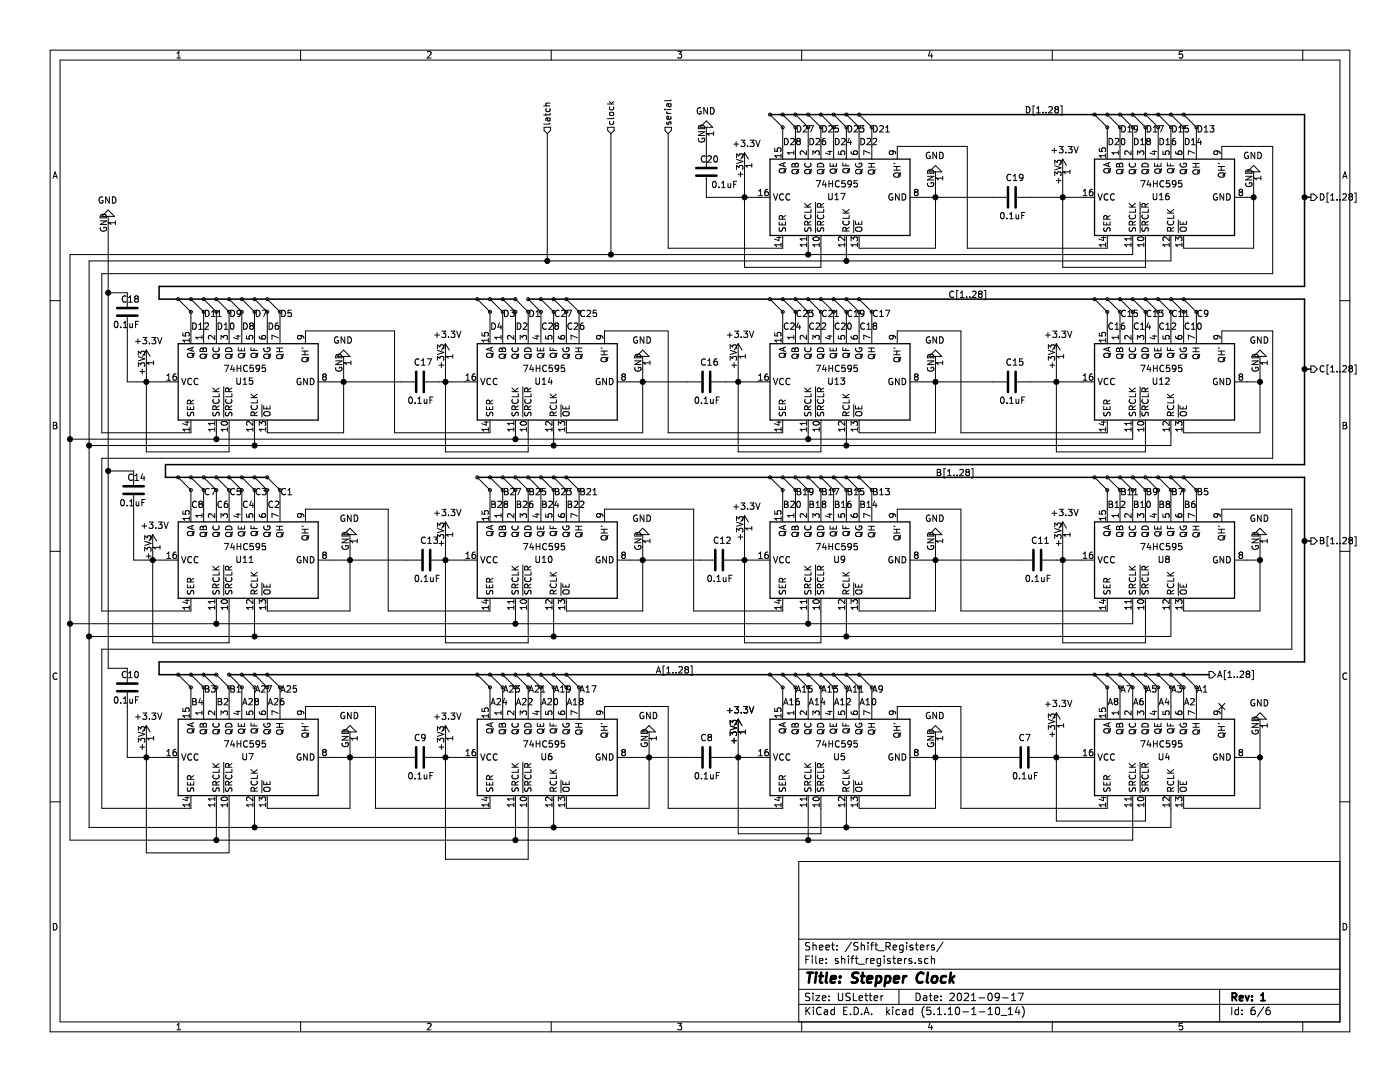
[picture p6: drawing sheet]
<svg xmlns="http://www.w3.org/2000/svg" width="279mm" height="216mm" viewBox="0 0 279 216" stroke-linecap="round" stroke-linejoin="round" font-family="sans-serif">
<path d="M0 0h279.4v215.9h-279.4z" fill-rule="evenodd" fill="#fff" stroke="#fff" stroke-width=".2"/>
<g fill="none" stroke="#000" stroke-width=".2">
<path d="M10 10h259.4v195.9h-259.4zM12 12h255.4v191.9h-255.4zM35.3 11.6h.7M35.3 10.6l.4-.3v1.3M60 10v2M85.3 10.4l.5-.1 .2 .3-.8 1h.8M110 10v2M133.9 19.9l-.2 .2h-1.1M135.3 10.3h.7l-.4 .5 .4 .1v.6l-.2 .1-.5-.1M160 10v2M185.6 10.2l-.3 1h.8M185.9 10.7v.9"/>
<path d="M210 10v2M236 10.3h-.6l-.1 .6 .2-.1h.4l.1 .7-.2 .1-.5-.1M260 10v2M10.6 35.6l.4-1.3 .4 1.3M10.7 35.2h.6M20.5 39.3a.59 .59 0 0 0-.7 .6 .59 .59 0 0 0 .7 .6v-.5h-.2M21.8 39.3v1.2l-.7-1.2v1.2M22.4 39.3a.64 .64 0 0 1 .7 .6 .64 .64 0 0 1-.7 .6zM108.5 21.1h1.3M108.6 25.4h1.3v.6l-.7 .7-.6-.7zM108.9 22.6v.5M109 21.7l-.1 .3 .3 .3 .5-.2v-.4"/>
<path d="M109.2 26.7v25.4M109.2 23.5l.1 .5 .2 .2 .3-.2-.1-.5M109.8 22.6l-.2 .3h-1.1M109.8 24.6l-.2 .2h-1.1M109.8 23.5l-.8 .1v.5M109.8 20.6l-.8 .1 .1 .4M121.2 20.8h1.3M121.3 25.4h1.3v.6l-.7 .7-.6-.7zM121.6 20.3l.5 .5M121.7 24.2l-.1 .4 .3 .2 .5-.1v-.5M121.7 21.3l-.1 .4 .3 .2 .5-.1v-.5M121.7 22.5l.2-.1 .5 .1v.4l-.1 .2-.5-.1z"/>
<path d="M121.9 26.7v24.1M122.5 23.5l-.2 .2h-1.1M122.5 20.3l-.5 .4M132.6 21.8h.2M132.7 25.4h1.3v.6l-.7 .7-.6-.7zM133.1 22.3l.2 .3M133.1 22.6h.8M133.1 21.8h.8M133.1 24.3v.3l.1 .2h.2l.2-.5h.3v.5M133.3 26.7v22.8h22.9v-2.5M133.4 20.7v.4l.2 .2h.3v-.6M133.9 23.2v.4l-.2 .2-.6-.1v-.5h.3l.1 .6"/>
<path d="M133.9 20.7l-.8 .1v.5M139.4 26.3h1.2l-1.2 .7h1.2M139.4 27.6a.59 .59 0 0 0 .6 .8 .59 .59 0 0 0 .6-.8h-.5v.2M139.4 25.2a.68 .68 0 0 1 .8-.2 .68 .68 0 0 1 .4 .7h-1.2zM139.9 21.6a.59 .59 0 0 0-.8 .5 .59 .59 0 0 0 .8 .6v-.5h-.2M140.7 31.2a.56 .56 0 0 0-.8 .5 .56 .56 0 0 0 .8 .5M141 26.7h.1M141 25.4v7.9M141 35.3v4.1h12.7M141 24.1l1.2 1.3h-2.5zM141.2 21.5v1.3l-.7-1.3v1.3M141.2 31.2l.5-.1 .3 .3-.8 1h.8"/>
<path d="M141.8 21.5a.64 .64 0 0 1 .7 .6 .64 .64 0 0 1-.7 .7zM142.3 36.3l.2-.1a.67 .67 0 0 1 .4 .6 .67 .67 0 0 1-.4 .6l-.3-.4zM142.4 26.3v.7M142.4 26.7h-1.3l.4 .3M142.6 31.2l.1-.1a.67 .67 0 0 1 .5 .6 .67 .67 0 0 1-.5 .7l-.3-.5zM143.5 37.3v.1M144 37.4h.7M144 36.5l.4-.3v1.2M145.3 36.6v.8l.5-.1M145.8 36.6v.8M146.4 36.8h.5M146.4 28.8h1"/>
<path d="M146.9 28.3v.9M147 31.5v-.8l.5 .4 .1-.3h.5l.2 .2-.2 .5M147 33.8v-.8l.5 .4 .1-.3h.6l.1 .5-.2 .2M147 31.8l1.3 .4-1.3 .4M147 36.2h-.6v1.2M147.3 34.8h1M147.8 34.3v1M147.9 28h.8l-.5 .4 .4 .2 .1 .4-.3 .2-.5-.1M148.6 33h.1M148.6 30.5v22.8h15.2v-6.3M148.6 30.5l-.8 1.2M148.6 30.5l.8 1.2"/>
<path d="M149.2 29.1v.1M149.7 28h.8l-.5 .4 .4 .2v.5l-.2 .1-.5-.1M150 33h-1.2l.3 .4M150 32.6v.8M150.8 28l.5 1.2 .4-1.2M151.4 39h.7M151.4 38.1l.4-.3v1.2M153.2 37.8l-.4 .1-.2 .4 .1 .6 .5 .1 .2-.2-.2-.5h-.3l-.3 .2M153.7 22.9l2.5 2.5v6.3M154.4 38.7l.4 1.2 .4-1.2M154.6 29.6v.6h.6l-.1-.5 .2-.2h.4l.2 .2-.1 .5M155.7 33.7h.9l.2 .3-.2 .4-.7 .1a.44 .44 0 0 1-.4-.5z"/>
<path d="M155.9 31.1h-1.3l.4 .3M155.9 30.7v.7M156.2 22.9l2.5 2.5v6.3M156.4 38.8a.58 .58 0 0 0-.8 .5 .58 .58 0 0 0 .7 .6l.1-.1M156.4 32.6v.6M156.6 27.6a.64 .64 0 0 1 .7 .6 .64 .64 0 0 1-.7 .7zM156.8 32.4l-1.3 .5 1.3 .4M156.9 33.6l-.4 .7M157.6 38.8a.58 .58 0 0 0-.8 .5 .58 .58 0 0 0 .8 .6v-.1M157.8 27.7l.5-.1 .2 .4-.8 .9h.8M158.1 32.7l.3-.1 .2 .3 .2-.3h.3l.2 .2v.5h-1.3zM158.2 33.9h.9l.2 .2-.2 .5-.6 .1a.44 .44 0 0 1-.5-.6z"/>
<path d="M158.4 30.5h-1.3l.4 .3M158.4 30.1v.7M158.6 32.9v.4M158.7 22.9l2.6 2.5v6.3M159.1 25.1a.64 .64 0 0 1 .7 .6 .64 .64 0 0 1-.7 .6zM159.2 28.2l-.2-.3 .2-.3 .5 .1v.3l-.2 .2M159.2 28.2l-.2 .2v.3l.2 .2h.3l.2-.2v-.4l-.2-.1M159.2 28.2h.3M159.4 33.8l-.4 .6M160.3 25.2l.5-.1 .3 .3-.8 .9h.8M160.7 32.6a.56 .56 0 0 0 .5 .8 .56 .56 0 0 0 .5-.8M160.8 33.9h.9l.1 .2-.1 .5-.7 .1a.44 .44 0 0 1-.4-.6z"/>
<path d="M161 30.1v.8l-1-.8-.3 .3 .1 .4M161.3 22.9l2.5 2.5v6.3M161.5 25.1h.8l-.5 1.2M161.6 27.6a.64 .64 0 0 1 .8 .6 .64 .64 0 0 1-.8 .7zM162 33.8l-.5 .6M162.2 30.9v-.8l.5 .4 .1-.3 .5-.1 .2 .3-.1 .5M162.9 27.7l.4-.1 .3 .4-.8 .9h.8M162.9 36h.9l-.6 1.3M163.3 33.9h.9l.2 .2-.2 .5-.6 .1a.44 .44 0 0 1-.5-.6zM163.3 32.7a.66 .66 0 0 1 .8-.1 .66 .66 0 0 1 .3 .7h-1.3zM163.8 22.9l2.6 2.5v6.3M164.2 25.1a.64 .64 0 0 1 .7 .6 .64 .64 0 0 1-.7 .6z"/>
<path d="M164.5 36l-.3 .9h.7M164.5 33.8l-.4 .6M164.7 27.6l-.4 .1a.87 .87 0 0 0 0 1.2l.4-.1v-.6l-.4-.1-.2 .2M164.8 36.5v.8M165.2 30.2h.8M165.4 38.6v1l.2 .3h.3l.2-.3v-1M165.4 25.2l.5-.1 .2 .3-.7 .9h.7M165.4 36v1.3M165.4 36.7h.8M165.6 30v.8l-.9-.3M165.7 32.6v.6h1.2v-.6M165.7 33.9a.8 .8 0 0 1 1.2 .1v.4a.8 .8 0 0 1-1.2-.1z"/>
<path d="M166.2 36v1.3M166.3 32.7v.5M166.4 22.9l2.5 2.5v6.3M166.6 39.9h.8M166.6 38.9l.4-.3v1.3M166.7 27.6a.64 .64 0 0 1 .8 .6 .64 .64 0 0 1-.8 .7zM166.9 33.9l-.3 .4M167.1 33.7l-.2 .2M167.3 25.1h-.6l-.1 .6 .2-.1 .5 .1v.5l-.2 .1-.5-.1M167.3 30.2v.6h.6l-.1-.4 .2-.3h.4l.2 .3-.1 .4M167.5 36.2a.56 .56 0 0 0-.8 .5 .56 .56 0 0 0 .8 .5M167.8 38.6h.8l-.5 1.3"/>
<path d="M167.9 27.7l.5-.1 .3 .4-.8 .9h.8M168.2 32.5v.6h1.3M168.4 33.7h.9l.2 .3-.2 .4-.7 .1a.44 .44 0 0 1-.4-.5zM168.7 36h-.7v.7l.2-.2 .5 .2v.5l-.2 .1-.5-.1M168.8 32.7v.4M168.9 22.9l2.5 2.5v6.3M169.3 25.1a.64 .64 0 0 1 .7 .6 .64 .64 0 0 1-.7 .6zM169.5 27.6l-.3 .8h.8M169.6 33.6l-.4 .7M169.7 28v.9M169.8 30.2l.2 .5 .4 .1 .7-.1v-.5l-.2-.1-.5 .1-.1 .4 .3 .2M169.9 36.6l-.2 .2h-.4l-.1-.2 .1-.5 .4-.1 .1 .2a.84 .84 0 0 1-.3 1.1h-.2"/>
<path d="M170.5 25.2l.5-.1 .2 .3-.8 .9h.8M170.8 32.6a.59 .59 0 0 0 .6 .8 .59 .59 0 0 0 .6-.8h-.5v.2M170.9 33.9h.9l.2 .2-.2 .5-.6 .1a.44 .44 0 0 1-.5-.6zM171.1 36h-.6l-.1 .7 .2-.2 .5 .2v.5l-.2 .1-.5-.1M171.4 22.9l2.6 2.5v6.3M171.6 25.1h.8l-.4 .5 .4 .1v.5l-.2 .1-.6-.1M171.8 27.6a.64 .64 0 0 1 .7 .6 .64 .64 0 0 1-.7 .7zM172.1 33.8l-.4 .6M173 27.7l.5-.1 .3 .4-.8 .9h.8M173.3 32.6h1.2M173.3 33.4h1.2M173.5 34a.84 .84 0 0 1 1 .2l-.1 .5a.84 .84 0 0 1-1.1-.3z"/>
<path d="M173.7 30.6l-1.3-.6v.9M173.9 32.6v.8M174.2 27.7l.5-.1 .3 .4-.8 .9h.8M174.3 25.1a.64 .64 0 0 1 .8 .6 .64 .64 0 0 1-.8 .6zM174.7 33.8l-.5 .7M175.6 25.2l.4-.1 .3 .3-.8 .9h.8M176.8 26.3h.7M176.8 25.4l.3-.3v1.2M178 30.1l.3 .3-.1 .3-.2 .1h-.4l-.1-.4 .2-.3 .9 .2 .1 .4M178.1 38.7a.59 .59 0 0 0-.7 .6 .59 .59 0 0 0 .7 .6l.1-.5h-.3M178.4 34h1.2M178.4 33.2h1.2"/>
<path d="M178.4 32.6l.2 .1M178.4 34.7a.8 .8 0 0 1 1.2 .1v.4a.8 .8 0 0 1-1.2-.1zM179 33.2v.8M179.1 31.7v-2.5h13.9v20.3h28v-2.5M179.5 38.7v1.2l-.8-1.2v1.2M179.6 34.7l-.3 .4M179.8 34.4l-.2 .3M180 38.7a.64 .64 0 0 1 .8 .6 .64 .64 0 0 1-.8 .6zM181.6 39.4h19.3M182.8 38.3l-.3 .3v.2l.3 .2h.3l.1-.2v-.2l-.2-.3M182.8 38.3l-.3-.2 .3-.3h.2l.2 .2-.2 .3M182.8 38.3h.2"/>
<path d="M185.1 35.2h1.3l-1.3 .7h1.3M185.2 36.5a.59 .59 0 0 0 .5 .7 .59 .59 0 0 0 .6-.7l-.5-.1v.3M185.2 34.1a.68 .68 0 0 1 .7-.2 .68 .68 0 0 1 .5 .7h-1.3zM185.6 30.5a.59 .59 0 0 0-.7 .5 .59 .59 0 0 0 .7 .6v-.5h-.2M186.7 35.6h.1M186.7 34.3v15.2h-15.3v-2.5M186.7 33l1.3 1.3h-2.6zM186.9 30.4v1.2l-.7-1.2v1.2M187.5 30.4a.64 .64 0 0 1 .7 .6 .64 .64 0 0 1-.7 .6zM188.1 35.6h-1.2l.3 .3M188.1 35.2v.7M201.7 34.9a.56 .56 0 0 0-.8 .5 .56 .56 0 0 0 .8 .5"/>
<path d="M202.2 35.1l.4-.3v1.2M202.2 36h.7M202.9 39.4h15.5M204.2 35.3l-.3 .3-.3-.1-.2-.2 .2-.5h.3l.2 .1a.84 .84 0 0 1-.3 1.1h-.2M204.8 21.3a.64 .64 0 0 1 .8 .6 .64 .64 0 0 1-.8 .6zM206.5 21.1h-.3v1.9h.3M206.9 22.5h.7M206.9 21.6l.4-.3v1.2M208.2 22.4v.1M208.8 22.4v.1M209.3 21.4l.5-.1 .2 .3-.8 .9h.8M209.9 30h1"/>
<path d="M210.4 29.5v1M210.5 35.1v-.8l.5 .4 .1-.4 .6 .1 .1 .5-.2 .2M210.5 32.8v-.8l.5 .4 .1-.4h.5l.2 .2-.2 .6M210.5 33.1l1.3 .4-1.3 .4M210.8 21.8l-.3-.2 .3-.3h.2l.3 .2-.3 .3M210.8 21.8l-.3 .2v.3l.3 .2h.3l.2-.2v-.3l-.3-.2M210.8 21.8h.2M210.8 36h1M211.3 35.6v.9M211.4 29.2h.8l-.5 .5 .4 .1 .1 .5-.3 .2-.5-.1M211.7 21.1h.3v1.9h-.3M212.1 34.3h.1"/>
<path d="M212.1 31.7v21.6h16.5v-6.3M212.1 31.7l-.8 1.3M212.1 31.7l.8 1.3M212.7 30.4v.1M213.2 29.2h.8l-.5 .5 .4 .1v.6l-.2 .1-.5-.1M213.5 34.3h-1.2l.3 .3M213.5 33.9v.7M214.3 29.2l.5 1.3 .4-1.3M216.2 38.1l.4-.3v1.2M216.2 39h.7M218 37.8l-.4 .1-.2 .4v.6l.6 .1 .1-.2-.1-.5h-.3l-.3 .2M218.4 22.9l2.6 2.5v6.3"/>
<path d="M219.1 38.7l.5 1.2 .4-1.2M219.4 29.6v.6h.6l-.1-.5 .2-.2h.3l.2 .2-.1 .5M220.4 33.7h1l.1 .3-.1 .4-.7 .1a.44 .44 0 0 1-.4-.5zM220.6 30.7v.7M220.6 31.1h-1.2l.3 .3M221 22.9l2.5 2.5v6.3M221.1 38.8a.58 .58 0 0 0-.8 .5 .58 .58 0 0 0 .8 .6v-.1M221.2 32.6v.6M221.3 27.6a.64 .64 0 0 1 .8 .6 .64 .64 0 0 1-.8 .7zM221.5 32.4l-1.2 .5 1.2 .4M221.7 33.6l-.5 .7M222.4 38.8a.58 .58 0 0 0-.8 .5 .58 .58 0 0 0 .7 .6l.1-.1"/>
<path d="M222.6 27.7l.4-.1 .3 .4-.8 .9h.8M222.9 32.7l.3-.1 .2 .3 .1-.3h.4l.2 .2v.5h-1.3zM223 33.9h.9l.2 .2-.2 .5-.7 .1a.44 .44 0 0 1-.4-.6zM223.2 30.1v.7M223.2 30.5h-1.3l.4 .3M223.4 32.9v.4M223.5 22.9l2.6 2.5v6.3M223.9 27.7l.2-.1a.69 .69 0 0 1 .4 .6 .69 .69 0 0 1-.4 .7l-.2-.1-.1-.4zM223.9 25.1a.64 .64 0 0 1 .7 .6 .64 .64 0 0 1-.7 .6zM224.2 33.8l-.4 .6M225.1 26.3h.7M225.1 25.4l.4-.3v1.2"/>
<path d="M225.5 32.6a.56 .56 0 0 0 .5 .8 .56 .56 0 0 0 .5-.8M225.5 33.9h.9l.2 .2-.2 .5-.6 .1a.44 .44 0 0 1-.5-.6zM225.7 30.1v.8l-.9-.8-.3 .3 .1 .4M226.1 22.9l2.5 2.5v6.3M226.4 27.6a.64 .64 0 0 1 .8 .6 .64 .64 0 0 1-.8 .7zM226.7 33.8l-.4 .6M227 30.9v-.8l.5 .4 .1-.3 .4-.1 .3 .3-.2 .5M227 25.6l-.2 .3-.4-.1v-.6l.4-.1 .2 .2v.7l-.2 .3h-.4M227.6 28.9h.8M227.6 28l.4-.4v1.3M227.7 36h.8l-.5 1.3M228.1 32.7a.66 .66 0 0 1 .7-.1 .66 .66 0 0 1 .4 .7h-1.3z"/>
<path d="M228.1 33.9h.9l.2 .2-.2 .5-.7 .1a.44 .44 0 0 1-.4-.6zM228.6 22.9l2.5 2.5v6.3M229 25.1a.64 .64 0 0 1 .7 .6 .64 .64 0 0 1-.7 .6zM229.1 28.2l-.2-.3 .2-.3 .4 .1v.3l-.2 .2M229.1 28.2l-.2 .2v.3l.2 .2h.2l.3-.2-.1-.4-.2-.1M229.1 28.2h.2M229.2 36l-.3 .9h.8M229.3 33.8l-.4 .6M229.5 36.5v.8M230 30.2h.8M230.1 38.6v1l.3 .3h.2l.3-.3v-1M230.2 25.4l.3-.3v1.2"/>
<path d="M230.2 26.3h.7M230.2 36v1.3M230.2 36.7h.7M230.4 30v.8l-.9-.3M230.4 32.6v.6h1.3v-.6M230.5 33.9a.8 .8 0 0 1 1.2 .1l-.1 .4a.8 .8 0 0 1-1.2-.1zM230.9 36v1.3M231 32.7v.5M231.1 22.9l2.6 2.5v6.3M231.3 25.1h.9l-.6 1.2M231.4 38.9l.4-.3v1.3M231.4 39.9h.7"/>
<path d="M231.5 27.6a.64 .64 0 0 1 .7 .6 .64 .64 0 0 1-.7 .7zM231.6 33.9l-.2 .4M231.8 33.7l-.2 .2M232.1 30.2v.6h.6l-.1-.4 .2-.3h.3l.2 .3-.1 .4M232.3 36.2a.56 .56 0 0 0-.8 .5 .56 .56 0 0 0 .8 .5M232.7 28l.4-.4v1.3M232.7 28.9h.8M233 32.5v.6h1.2M233.1 33.7h1l.1 .3-.1 .4-.7 .1a.44 .44 0 0 1-.4-.5zM233.2 38.6h-.2a.79 .79 0 0 0-.1 1.3l.3-.1 .1-.5-.2-.2h-.2l-.3 .2M233.4 36h-.6l-.1 .7 .2-.2 .5 .2v.5l-.2 .1-.5-.1M233.6 32.7v.4"/>
<path d="M233.7 22.9l2.5 2.5v6.3M234 25.1a.64 .64 0 0 1 .8 .6 .64 .64 0 0 1-.8 .6zM234.4 33.6l-.5 .7M234.5 27.6l-.3 .1a.87 .87 0 0 0 0 1.2l.4-.1v-.6l-.4-.1-.3 .2M234.6 30.2l.1 .5 .5 .1 .6-.1v-.5l-.1-.1-.5 .1-.1 .4 .3 .2M234.7 36.6l-.3 .2h-.3l-.1-.2 .1-.5 .3-.1 .2 .2a.84 .84 0 0 1-.3 1.1h-.2M235.3 25.4l.3-.3v1.2M235.3 26.3h.7M235.6 32.6a.59 .59 0 0 0 .6 .8 .59 .59 0 0 0 .5-.8h-.5v.2M235.7 33.9h.9l.2 .2-.2 .5-.7 .1a.44 .44 0 0 1-.4-.6zM235.8 36h-.6v.7l.2-.2 .4 .2v.5l-.1 .1-.5-.1M236.2 22.9l2.6 2.5v6.3"/>
<path d="M236.6 27.6a.64 .64 0 0 1 .7 .6 .64 .64 0 0 1-.7 .7zM236.9 33.8l-.4 .6M237.1 25.1h-.6v.6l.2-.1 .4 .1v.5l-.1 .1-.5-.1M237.8 28.9h.7M237.8 28l.4-.4v1.3M238 32.6h1.3M238 33.4h1.3M238.2 34a.84 .84 0 0 1 1.1 .2l-.2 .5a.84 .84 0 0 1-1.1-.3zM238.4 30.6l-1.2-.6v.9M238.7 32.6v.8M239.1 25.1a.64 .64 0 0 1 .8 .6 .64 .64 0 0 1-.8 .6zM239.3 27.6l-.3 .8h.8"/>
<path d="M239.4 33.8l-.4 .7M239.6 28v.9M240.3 26.3h.8M240.3 25.4l.4-.3v1.2M241.5 25.1h.8l-.4 .5 .3 .1v.5l-.2 .1-.5-.1M242.8 30.1l.2 .3v.3l-.2 .1h-.4l-.2-.4 .3-.3 .9 .2 .1 .4M242.9 38.7a.59 .59 0 0 0-.7 .6 .59 .59 0 0 0 .7 .6l.1-.5h-.3M243.1 34h1.3M243.1 33.2h1.3M243.1 32.6l.3 .1M243.2 34.7a.8 .8 0 0 1 1.2 .1l-.1 .4a.8 .8 0 0 1-1.2-.1zM243.7 33.2v.8"/>
<path d="M243.8 31.7v-2.5h10.2v25.4h-233.7v31.8h17.8v-2.6M244.2 38.7v1.2l-.7-1.2v1.2M244.3 34.7l-.2 .4M244.5 34.4l-.2 .3M244.8 38.7a.64 .64 0 0 1 .7 .6 .64 .64 0 0 1-.7 .6zM246.4 39.4h3.8M247.5 38.3l-.2-.2 .2-.3h.3l.2 .2-.2 .3M247.5 38.3l-.2 .3v.2l.2 .2h.4l.1-.2v-.2l-.2-.3M247.5 38.3h.3M248.6 35.2h1.3l-1.3 .7h1.3M248.7 36.5a.59 .59 0 0 0 .5 .7 .59 .59 0 0 0 .6-.7l-.5-.1v.3M248.7 34.1a.68 .68 0 0 1 .7-.2 .68 .68 0 0 1 .5 .7h-1.3z"/>
<path d="M249.1 30.5a.59 .59 0 0 0-.7 .5 .59 .59 0 0 0 .7 .6v-.5h-.2M250.2 35.6h.1M250.2 34.3v15.2h-14v-2.5M250.2 33l1.3 1.3h-2.6zM250.4 30.4v1.2l-.7-1.2v1.2M251 30.4a.64 .64 0 0 1 .7 .6 .64 .64 0 0 1-.7 .6zM251.6 35.2v.7M251.6 35.6h-1.2l.3 .3M261.6 38.7h.7l.6 .7-.6 .6h-.7zM263.5 38.7a.64 .64 0 0 1 .7 .6 .64 .64 0 0 1-.7 .6zM265.2 38.5h-.4v1.9h.4M265.6 39.9h.7"/>
<path d="M265.6 39l.3-.3v1.2M266.8 39.8v.1M267.4 39.8v.1zM268 35.6l.4-1.3 .4 1.3M268 38.8l.5-.1 .2 .3-.8 .9h.8M268.1 35.2h.6M269.4 39.2l-.2-.2 .2-.3h.3l.2 .2-.2 .3M269.4 39.2l-.2 .2v.3l.2 .2h.4l.1-.2v-.3l-.2-.2M269.4 39.2h.3M270.3 38.5h.3v1.9h-.3M10 60h2M20 44.1h1.3l-1.3 .7h1.3"/>
<path d="M20.1 45.4a.59 .59 0 0 0 .5 .7 .59 .59 0 0 0 .6-.7l-.5-.1v.3M20.1 43a.68 .68 0 0 1 .7-.2 .68 .68 0 0 1 .5 .7h-1.3zM21.6 44.4h.1M21.6 58.4h3.8v2.8M21.6 43.2v90.1h3.8v2.8M21.6 41.9l1.3 1.3h-2.6zM23 44.1v.7M23 44.4h-1.2l.3 .4M25.2 59.2a.56 .56 0 0 0-.8 .5 .56 .56 0 0 0 .8 .5M25.7 59.4l.3-.4v1.3M27.1 59.6l-.2-.3 .2-.3h.3l.2 .3-.2 .3M27.1 59.6l-.2 .2v.4l.2 .1 .4-.1 .1-.1v-.3l-.2-.2"/>
<path d="M27.1 59.6h.3M35.6 59.7l2.5 2.5v6.4M38.1 59.7l2.5 2.5v6.4M40.6 59.7l2.6 2.5v6.4M43.2 59.7l2.5 2.5v6.4M45.7 59.7l2.6 2.5v6.4M48.3 59.7l2.5 2.5v6.4M50.8 59.7l2.5 2.5v6.4M53.3 59.7l2.6 2.5v6.4M95.2 59.7l2.6 2.5v6.4M97.8 59.7l2.5 2.5v6.4M100.3 59.7l2.6 2.5v6.4"/>
<path d="M102.9 59.7l2.5 2.5v6.4M105.4 59.7l2.5 2.5v6.4M107.9 59.7l2.6 2.5v6.4M110.5 59.7l2.5 2.5v6.4M113 59.7l2.6 2.5v6.4M153.7 59.7l2.5 2.5v6.4M155 47.4h.9M155.4 47.2v.8l-.8-.3M155.5 44.3v.6h1.3v-.6M155.6 45.4l-.1 .5 .1 .2h.4l.2-.6 .3-.1 .3 .3-.1 .5M155.9 48.8h-1.3l.4 .4M155.9 48.5v.7"/>
<path d="M156.1 44.4v.5M156.2 43.7l-.1-.6-.2-.1-.3 .1-.1 .6h1.3M156.2 59.7l2.5 2.5v6.4M156.8 43l-.6 .4M158.7 59.7l2.6 2.5v6.4M160.6 41.3h1.2M160.6 40.6l.7 .7M160.7 45.4l-.1 .5 .1 .2h.4l.2-.6 .3-.1 .2 .3v.5M160.7 42.9a.56 .56 0 0 0 .1 .7 .56 .56 0 0 0 .7 0l.3-.3-.1-.4M161 48.8h-1.3l.3 .4M161 47.7h-1.3l.3 .3M161 47.3v.7"/>
<path d="M161 48.5v.7M161.2 44.9v-.6l-.2-.2-.3 .1-.1 .7h1.2M161.3 59.7l2.5 2.5v6.4M161.3 47v3.8M161.8 41.7v.6h-1.2M161.8 44.1l-.6 .5M161.8 40.6l-.7 .5M162.4 47.4a.61 .61 0 0 1 .7-.2 .61 .61 0 0 1 .3 .6 .76 .76 0 0 1-1.2-.2zM162.8 40.3v6.1M163.2 45.4l-.1 .5 .1 .2h.4l.3-.6 .3-.1 .2 .3-.1 .5M163.2 42.9a.56 .56 0 0 0 .1 .7 .56 .56 0 0 0 .8 0l.3-.3-.1-.4M163.5 48.8h-1.3l.4 .4"/>
<path d="M163.5 48.5v.7M163.8 44.9l-.1-.6-.1-.2-.4 .1-.1 .7h1.3M163.8 41.3l-.1-.7h-.5l-.1 .7h1.3M163.8 59.7l2.6 2.5v6.4M164.4 41.7v.6h-1.3M164.4 44.1l-.6 .5M164.4 40.6l-.6 .4M166.4 59.7l2.5 2.5v6.4M168.2 42.5h1.3M168.2 41.8l.7 .7M168.3 44.1a.56 .56 0 0 0 .5 .8 .56 .56 0 0 0 .5-.8M168.6 47.3v.8l-.9-.8-.4 .2 .1 .5"/>
<path d="M168.6 48.5v.7M168.6 48.8h-1.3l.4 .4M168.9 46.1l-.1-.7h-.5l-.1 .7h1.3M168.9 59.7l2.5 2.5v6.4M168.9 47v5.1M169.5 43v.6h-1.3M169.5 45.4l-.6 .4M169.5 41.8l-.7 .5M169.8 48.1v-.8l.5 .4 .2-.4h.4l.2 .2-.1 .6M170.4 43.9v2.5M170.7 44.1v.7h1.3v-.7M170.9 45.4h.9l.2 .2-.2 .5-.6 .1a.44 .44 0 0 1-.5-.6z"/>
<path d="M171.1 48.8h-1.3l.4 .4M171.1 48.5v.7M171.3 44.3v.5M171.4 59.7l2.6 2.5v6.4M190.3 58.2a.56 .56 0 0 0-.8 .5 .56 .56 0 0 0 .8 .5M191.2 58h-.3v1.8h.3M191.6 59.4h.8M191.6 58.4l.4-.3v1.3M192.9 59.2v.2M193.5 59.2v.2M194.1 58.2l.5-.1 .2 .3-.8 1h.8M195.5 58.6l-.2 .3v.2l.2 .3 .4-.1 .1-.2v-.2l-.2-.3"/>
<path d="M195.5 58.6l-.2-.2 .2-.3h.3l.2 .2-.2 .3M195.5 58.6h.3M196.4 58h.3v1.8h-.3M199.8 42.5l.2-.1a.67 .67 0 0 1 .4 .6 .67 .67 0 0 1-.4 .7l-.3-.5zM200.9 43.5v.2M201.5 42.7l.4-.3v1.3M201.5 43.7h.7M202.8 42.8v.8l.5-.1M203.3 42.8v.9M203.9 43h.4M204.5 42.4h-.6v1.3M218.4 59.7l2.6 2.5v6.4"/>
<path d="M219.8 47.4h.8M220.2 47.2v.8l-.9-.3M220.3 44.3v.6h1.2v-.6M220.3 45.4v.5l.1 .2h.4l.2-.6 .3-.1 .2 .3v.5M220.6 48.5v.7M220.6 48.8h-1.2l.3 .4M220.9 44.4v.5M220.9 43.7v-.6l-.2-.1-.3 .1-.1 .6h1.2M221 59.7l2.5 2.5v6.4M221.5 43l-.6 .4M223.5 59.7l2.6 2.5v6.4M225.3 41.3h1.3"/>
<path d="M225.3 40.6l.8 .7M225.4 45.4l-.1 .5 .2 .2h.3l.3-.6 .3-.1 .2 .3v.5M225.5 42.9a.56 .56 0 0 0 .1 .7 .56 .56 0 0 0 .7 0l.3-.3-.1-.4M225.7 47.3v.7M225.7 48.5v.7M225.7 48.8h-1.2l.3 .4M225.7 47.7h-1.2l.3 .3M226 44.9v-.6l-.2-.2-.3 .1-.2 .7h1.3M226.1 59.7l2.5 2.5v6.4M226.1 47v3.8h-212.1v116.8h212.1v-8.9M226.6 41.7v.6h-1.3M226.6 44.1l-.6 .5"/>
<path d="M226.6 40.6l-.7 .5M227.1 47.4a.61 .61 0 0 1 .7-.2 .61 .61 0 0 1 .4 .6 .76 .76 0 0 1-1.2-.2zM227.5 40.3v6.1M228 45.4l-.1 .5 .1 .2h.4l.2-.6 .3-.1 .3 .3-.1 .5M228 42.9a.56 .56 0 0 0 .1 .7 .56 .56 0 0 0 .8 0l.3-.3-.2-.4M228.3 48.5v.7M228.3 48.8h-1.3l.4 .4M228.5 41.3l-.1-.7h-.4l-.1 .7h1.3M228.5 44.9v-.6l-.2-.2-.3 .1-.1 .7h1.3M228.6 59.7l2.5 2.5v6.4M229.2 41.7v.6h-1.3M229.2 44.1l-.7 .5"/>
<path d="M229.2 40.6l-.7 .4M231.1 59.7l2.6 2.5v6.4M233 42.5h1.2M233 41.8l.7 .7M233.1 44.1a.56 .56 0 0 0 .5 .8 .56 .56 0 0 0 .5-.8M233.3 47.3v.8l-.9-.8-.3 .2 .1 .5M233.3 48.5v.7M233.3 48.8h-1.2l.3 .4M233.6 46.1l-.1-.7h-.4l-.1 .7h1.2M233.7 47v5.1h-215.9v113h215.9v-6.4M233.7 59.7l2.5 2.5v6.4M234.2 43v.6h-1.2"/>
<path d="M234.2 45.4l-.6 .4M234.2 41.8l-.7 .5M234.6 48.1v-.8l.5 .4 .1-.4h.5l.2 .2-.1 .6M235.2 43.9v2.5M235.5 44.1v.7h1.3v-.7M235.7 45.4h.9l.2 .2-.2 .5-.7 .1a.44 .44 0 0 1-.4-.6zM235.9 48.5v.7M235.9 48.8h-1.3l.4 .4M236.1 44.3v.5M236.2 59.7l2.6 2.5v6.4M267.4 60h2M22.9 64.2l.2-.1a.67 .67 0 0 1 .5 .6 .67 .67 0 0 1-.5 .7l-.3-.5z"/>
<path d="M24.1 65.3v.1M24.6 64.5l.4-.4v1.3M24.6 65.4h.7M25.4 63.2v13h10.2M25.7 60.3h.7M25.9 64.5l.1 .8h.4M26.4 64.5v.9M27.1 68.1h.9M27.1 64.7h.4M27.5 67.6v1M27.6 70.9v-.8l.5 .4 .1-.4h.6l.1 .2-.1 .6M27.6 73.2v-.8l.5 .4 .1-.4 .6 .1 .1 .5-.1 .2"/>
<path d="M27.6 71.2l1.3 .4-1.3 .4M27.7 64.1h-.6v1.3M27.9 74.1h1M28.4 73.7v.9M28.5 67.3h.8l-.4 .5 .3 .1 .1 .5-.3 .2-.5-.1M29.2 72.4h.1M29.2 69.8v20.4h16.5v-6.4M29.2 69.8l-.8 1.3M29.2 69.8l.8 1.3M29.8 68.5v.1M30.3 67.3h.8l-.4 .5 .3 .1v.6l-.1 .1-.6-.1M30.7 72.4h-1.3l.3 .3"/>
<path d="M30.7 72v.7M31.4 67.3l.5 1.3 .4-1.3M33.3 75l.4-.4v1.3M33.3 75.9h.7M35.1 74.6l-.4 .1-.2 .5 .1 .5 .5 .1 .2-.2-.2-.4-.3-.1-.3 .2M36.2 75.5l.5 1.3 .4-1.3M36.5 66.4v.6l.6 .1-.1-.5 .2-.3h.3l.3 .3-.2 .5M37.6 70.5h.9l.2 .3-.2 .5h-.7a.44 .44 0 0 1-.4-.5zM37.8 67.5v.8M37.8 67.9h-1.3l.4 .4M38.3 75.6a.58 .58 0 0 0-.8 .5 .58 .58 0 0 0 .7 .6l.1-.1M38.3 69.4v.6"/>
<path d="M38.5 64.4a.64 .64 0 0 1 .7 .7 .64 .64 0 0 1-.7 .6zM38.7 79.8l-.7 .5M38.7 69.3l-1.3 .4 1.3 .4M38.8 70.4l-.4 .7M39.5 75.6a.58 .58 0 0 0-.8 .5 .58 .58 0 0 0 .7 .6l.1-.1M39.7 64.8l.3-.4v1.3M39.7 65.7h.7M40 69.6l.3-.2 .2 .3 .2-.3h.3l.2 .2v.5h-1.3zM40.1 70.7h.9l.2 .3-.2 .5h-.6a.44 .44 0 0 1-.5-.5zM40.3 66.9v.8M40.3 67.3h-1.3l.4 .4M40.5 69.7v.4"/>
<path d="M40.9 64.6l.5-.2 .2 .4-.8 .9h.8M41 61.9a.64 .64 0 0 1 .7 .6 .64 .64 0 0 1-.7 .7zM41.3 70.6l-.4 .7M42.2 62.3l.4-.4v1.3M42.2 63.2h.8M42.5 78.2h1.2M42.5 77.4l.7 .8M42.6 69.4a.56 .56 0 0 0 .5 .8 .56 .56 0 0 0 .5-.8M42.6 79.7a.56 .56 0 0 0 .1 .8 .56 .56 0 0 0 .7-.1l.3-.3-.1-.4M42.6 70.7h1l.1 .3-.1 .5h-.7a.44 .44 0 0 1-.4-.5zM42.8 66.9v.8l-.9-.8-.3 .3 .1 .5M43.4 62.3l.4-.4v1.3"/>
<path d="M43.4 63.2h.7M43.5 64.4a.64 .64 0 0 1 .8 .7 .64 .64 0 0 1-.8 .6zM43.7 78.6v.6h-1.2M43.7 77.4l-.7 .6M43.9 70.6l-.5 .7M44.1 67.7v-.8l.5 .5 .1-.4 .5-.1 .2 .3-.1 .5M44.7 77.2v6M44.8 65.7h.7M44.8 64.8l.3-.4v1.3M44.8 72.9h.8l-.5 1.2M45.1 79.7a.56 .56 0 0 0 .1 .8 .56 .56 0 0 0 .8-.1l.3-.3-.1-.4M45.2 69.5a.66 .66 0 0 1 .8-.1 .66 .66 0 0 1 .3 .7h-1.3z"/>
<path d="M45.2 70.7h.9l.2 .3-.2 .5h-.7a.44 .44 0 0 1-.4-.5zM45.7 78.2l-.1-.7h-.5l-.1 .7h1.3M46.1 64.6l.2-.2a.69 .69 0 0 1 .4 .7 .69 .69 0 0 1-.4 .6l-.2-.1-.1-.4zM46.1 61.9a.64 .64 0 0 1 .7 .6 .64 .64 0 0 1-.7 .7zM46.3 78.6v.6h-1.3M46.3 77.4l-.6 .5M46.4 72.8l-.3 .9h.7M46.4 70.6l-.4 .7M46.7 73.3v.8M47.1 67.1h.8M47.3 75.4v1.1l.2 .2h.3l.2-.2v-1.1M47.3 72.9v1.2"/>
<path d="M47.3 73.5h.8M47.5 66.9v.8l-.9-.3M47.5 69.4v.6h1.3v-.6M47.6 70.7a.8 .8 0 0 1 1.2 .1v.4a.8 .8 0 0 1-1.3-.1zM48 62.5l-.2 .2-.4-.1-.1-.1 .1-.5 .4-.1 .2 .1a.84 .84 0 0 1-.3 1.2h-.3M48.1 72.9v1.2M48.2 69.6v.4M48.5 76.7h.8M48.5 75.8l.4-.4v1.3M48.6 64.4a.64 .64 0 0 1 .8 .7 .64 .64 0 0 1-.8 .6zM48.8 70.7l-.3 .4M48.9 70.5l-.1 .2"/>
<path d="M49.2 67v.6l.6 .1-.1-.5 .2-.3h.3l.3 .3-.2 .5M49.4 73a.56 .56 0 0 0-.8 .5 .56 .56 0 0 0 .8 .5M50.1 69.3v.6h1.3M50.1 65l-.3-.3 .3-.3h.2l.3 .3-.3 .3M50.1 65l-.3 .2 .1 .4 .2 .1h.3l.2-.2v-.3l-.3-.2M50.1 79.3h1.3M50.1 78.6l.7 .7M50.1 65h.2M50.3 70.5h.9l.2 .3-.2 .5h-.7a.44 .44 0 0 1-.4-.5zM50.4 75.4h-.6l-.1 .6 .5-.1 .3 .2v.4l-.3 .2-.5-.1M50.5 72.9h-.6v.6l.2-.1 .4 .1v.5l-.2 .1-.4-.1M50.7 69.5v.4"/>
<path d="M51.2 61.9a.64 .64 0 0 1 .7 .6 .64 .64 0 0 1-.7 .7zM51.4 79.8v.6h-1.3M51.4 78.6l-.8 .6M51.5 70.4l-.4 .7M51.7 67.1l.2 .4 .4 .2 .7-.2v-.4l-.2-.2-.5 .2-.1 .3 .3 .3M51.8 73.4l-.2 .3-.4-.1-.1-.2 .1-.5h.4l.1 .1a.84 .84 0 0 1-.3 1.1h-.2M52.3 61.9h.9l-.6 1.3M52.7 69.4a.59 .59 0 0 0 .6 .8 .59 .59 0 0 0 .5-.8h-.4v.2M52.8 70.7h.9l.2 .3-.2 .5h-.6a.44 .44 0 0 1-.5-.5zM53 72.9h-.7v.6l.2-.1 .5 .1v.5l-.2 .1-.5-.1M53.7 64.4a.64 .64 0 0 1 .7 .7 .64 .64 0 0 1-.7 .6zM54 70.6l-.4 .7"/>
<path d="M55.2 69.4h1.2M55.2 70.2h1.2M55.3 70.8a.84 .84 0 0 1 1.1 .2l-.1 .5a.84 .84 0 0 1-1.1-.2zM55.5 64.4l-.4 .2-.2 .4 .1 .6 .5 .1 .2-.2-.2-.5-.3-.1-.3 .3M55.5 67.4l-1.2-.5v.8M55.8 69.4v.8M56.2 61.9a.64 .64 0 0 1 .8 .6 .64 .64 0 0 1-.8 .7zM56.6 70.7l-.5 .6M58.1 61.9h-.6v.6l.4-.1 .3 .2v.3l-.3 .3-.4-.2M59.9 66.9l.2 .3v.3l-.2 .2-.4-.1-.1-.4 .2-.3 .9 .2 .1 .4M60 75.6a.59 .59 0 0 0-.7 .5 .59 .59 0 0 0 .7 .6l.1-.5h-.3M60.2 70.8h1.3"/>
<path d="M60.2 70.1h1.3M60.2 69.4l.3 .1M60.3 71.5a.8 .8 0 0 1 1.2 .1v.4a.8 .8 0 0 1-1.3-.1zM60.9 70.1v.7M61 68.6v-2.6h17.7v20.4h19.1v-2.6M61.3 75.5v1.3l-.7-1.3v1.3M61.5 71.5l-.3 .4M61.6 71.3l-.1 .2M61.9 75.5a.64 .64 0 0 1 .8 .6 .64 .64 0 0 1-.8 .7zM63.5 76.2h19.3M64.6 75.2l-.2-.3 .2-.3h.3l.2 .3-.2 .3M64.6 75.2l-.2 .2v.2l.2 .3 .4-.1 .1-.2v-.2l-.2-.2"/>
<path d="M64.6 75.2h.3M67 72h1.2l-1.2 .7h1.2M67.1 73.4a.59 .59 0 0 0 .5 .7 .59 .59 0 0 0 .6-.7l-.5-.1v.2M67.1 70.9a.68 .68 0 0 1 .7-.2 .68 .68 0 0 1 .4 .7h-1.2zM67.5 67.3a.59 .59 0 0 0-.8 .6 .59 .59 0 0 0 .8 .5v-.5h-.2M68.6 72.4h.1M68.6 71.1v15.3h-15.3v-2.6M68.6 69.8l1.2 1.3h-2.5zM68.8 67.2v1.3l-.7-1.3v1.3M69.4 67.2a.64 .64 0 0 1 .7 .6 .64 .64 0 0 1-.7 .7zM70 72.4h-1.2l.3 .3M70 72v.7"/>
<path d="M81.7 79.3l.2-.1a.67 .67 0 0 1 .4 .7 .67 .67 0 0 1-.4 .6l-.3-.5zM83.4 79.6l.3-.4v1.3M83.6 71.7a.56 .56 0 0 0-.8 .5 .56 .56 0 0 0 .8 .5M84.1 72.9h.7M84.1 72l.4-.4v1.3M84.7 79.7v.7h.5M84.8 76.2h10.4M85.2 79.7v.8M85.3 71.6h.8l-.5 1.3M85.8 79.8h.4M86.4 79.2h-.6v1.3M86.7 66.9h1"/>
<path d="M87.2 66.4v.9M87.3 69.6v-.8l.5 .4 .1-.3h.5l.2 .2-.2 .5M87.3 71.9v-.8l.5 .4 .1-.3h.5l.2 .1-.2 .6M87.3 69.9l1.3 .4-1.3 .4M87.6 72.9h1M88.1 72.4v1M88.2 66.1h.8l-.5 .4 .4 .2 .1 .4-.3 .2-.5-.1M88.9 71.1h.1M88.9 68.6v21.6h16.5v-6.4M88.9 68.6l-.8 1.2M88.9 68.6l.8 1.2M89.5 67.2v.1"/>
<path d="M90 66.1h.8l-.5 .4 .4 .2v.5l-.1 .1-.6-.1M90.3 70.7v.8M90.3 71.1h-1.2l.3 .4M91.1 66.1l.5 1.2 .4-1.2M93 75.9h.7M93 75l.4-.4v1.3M94.8 74.6l-.4 .1-.2 .5 .1 .5 .5 .1 .1-.2-.1-.4-.3-.1-.3 .2M95.9 75.5l.5 1.3 .4-1.3M96.2 66.4v.6l.6 .1-.1-.5 .2-.3h.3l.3 .3-.2 .5M97.3 70.5h.9l.1 .3-.1 .5h-.7a.44 .44 0 0 1-.4-.5zM97.5 67.9h-1.3l.3 .4M97.5 67.5v.8"/>
<path d="M97.9 75.6a.58 .58 0 0 0-.8 .5 .58 .58 0 0 0 .8 .6v-.1M98 69.4v.6M98.1 64.4a.64 .64 0 0 1 .8 .7 .64 .64 0 0 1-.8 .6zM98.3 79.8l-.6 .5M98.3 69.3l-1.2 .4 1.2 .4M98.5 70.4l-.5 .7M99.2 75.6a.58 .58 0 0 0-.8 .5 .58 .58 0 0 0 .7 .6l.1-.1M99.7 64.4l-.3 .9h.8M99.7 69.6l.3-.2 .2 .3 .2-.3h.3l.2 .2v.5h-1.3zM99.8 70.7h.9l.2 .3-.2 .5h-.6a.44 .44 0 0 1-.5-.5zM100 64.9v.8M100 67.3h-1.3l.4 .4"/>
<path d="M100 66.9v.8M100.2 69.7v.4M100.7 61.9a.64 .64 0 0 1 .7 .6 .64 .64 0 0 1-.7 .7zM101 70.6l-.4 .7M101.9 61.9h.7l-.4 .5 .4 .1v.4l-.2 .3-.5-.2M102.2 78.2h1.2M102.2 77.4l.7 .8M102.3 79.7a.56 .56 0 0 0 .1 .8 .56 .56 0 0 0 .7-.1l.3-.3-.1-.4M102.3 69.4a.56 .56 0 0 0 .5 .8 .56 .56 0 0 0 .5-.8M102.3 70.7h1l.1 .3-.1 .5h-.7a.44 .44 0 0 1-.4-.5zM102.5 66.9v.8l-.9-.8-.3 .3 .1 .5M103.2 64.4a.64 .64 0 0 1 .8 .7 .64 .64 0 0 1-.8 .6z"/>
<path d="M103.4 78.6v.6h-1.2M103.4 77.4l-.7 .6M103.6 70.6l-.5 .7M103.8 67.7v-.8l.5 .5 .1-.4 .5-.1 .2 .3-.1 .5M104.3 77.2v6M104.4 64.6l.5-.2 .3 .4-.8 .9h.8M104.5 72.9h.8l-.5 1.2M104.8 79.7a.56 .56 0 0 0 .1 .8 .56 .56 0 0 0 .8-.1l.3-.3-.2-.4M104.9 70.7h.9l.2 .3-.2 .5h-.7a.44 .44 0 0 1-.4-.5zM104.9 69.5a.66 .66 0 0 1 .7-.1 .66 .66 0 0 1 .4 .7h-1.3zM105.4 78.2l-.1-.7h-.5l-.1 .7h1.3M105.8 61.9a.64 .64 0 0 1 .7 .6 .64 .64 0 0 1-.7 .7z"/>
<path d="M106 78.6v.6h-1.3M106 77.4l-.6 .5M106 72.8l-.3 .9h.8M106.1 70.6l-.4 .7M106.3 73.3v.8M106.8 67.1h.8M107 75.4v1.1l.2 .2h.2l.3-.2v-1.1M107 63.2h.7M107 62.3l.3-.4v1.3M107 73.5h.7M107 72.9v1.2M107.2 66.9v.8l-.9-.3"/>
<path d="M107.2 69.4v.6h1.3v-.6M107.3 70.7a.8 .8 0 0 1 1.2 .1v.4a.8 .8 0 0 1-1.3-.1zM107.7 72.9v1.2M107.8 69.6v.4M108.2 76.7h.7M108.2 75.8l.4-.4v1.3M108.5 70.7l-.3 .4M108.6 70.5l-.1 .2M108.9 67v.6l.6 .1-.1-.5 .2-.3h.3l.3 .3-.2 .5M109 64.6a.56 .56 0 0 0-.8 .5 .56 .56 0 0 0 .8 .5M109.1 73a.56 .56 0 0 0-.8 .5 .56 .56 0 0 0 .8 .5M109.5 64.6l.5-.2 .3 .4-.8 .9h.8"/>
<path d="M109.7 75.4l-.3 .9h.8M109.8 79.3h1.2M109.8 69.3v.6h1.2M109.8 78.6l.7 .7M110 70.5h.9l.1 .3-.1 .5h-.7a.44 .44 0 0 1-.4-.5zM110 75.8v.9M110.2 72.9h-.6v.6l.2-.1 .4 .1v.5l-.2 .1-.4-.1M110.4 69.5v.4M111 65l-.3-.3 .3-.3 .4 .2v.3l-.2 .1M111 65l-.3 .2v.3l.3 .2h.2l.3-.2-.1-.4-.2-.1M111 65h.2M111 79.8v.6h-1.2"/>
<path d="M111 78.6l-.7 .6M111.2 70.4l-.5 .7M111.4 67.1l.2 .4 .4 .2 .6-.2v-.4l-.1-.2-.5 .2-.1 .3 .3 .3M111.5 73.4l-.2 .3-.4-.1-.1-.2 .1-.5h.4l.1 .1a.84 .84 0 0 1-.3 1.1h-.2M111.6 62a.56 .56 0 0 0-.8 .5 .56 .56 0 0 0 .8 .5M112.1 62l.4-.1 .3 .4-.8 .9h.8M112.4 69.4a.59 .59 0 0 0 .6 .8 .59 .59 0 0 0 .5-.8h-.4v.2M112.5 70.7h.9l.2 .3-.2 .5h-.6a.44 .44 0 0 1-.5-.5zM112.6 72.9h-.6v.6l.2-.1 .4 .1v.5l-.1 .1-.5-.1M113.2 61.9h.9l-.6 1.3M113.7 70.6l-.4 .7M114.1 64.6a.56 .56 0 0 0-.8 .5 .56 .56 0 0 0 .8 .5"/>
<path d="M114.6 64.6l.5-.2 .2 .4-.7 .9h.7M114.9 69.4h1.2M114.9 70.2h1.2M115 70.8a.84 .84 0 0 1 1.1 .2l-.1 .5a.84 .84 0 0 1-1.1-.2zM115.2 67.4l-1.2-.5v.8M115.5 69.4v.8M116.3 70.7l-.5 .6M116.4 64.4l-.3 .1a.87 .87 0 0 0 0 1.2l.4-.1v-.6l-.4-.1-.3 .3M116.7 62a.56 .56 0 0 0-.8 .5 .56 .56 0 0 0 .8 .5M117.1 62l.5-.1 .3 .4-.8 .9h.8M119 61.9h-.6v.6l.1-.1 .5 .1v.5l-.2 .2-.4-.2M119.6 66.9l.2 .3v.3l-.2 .2-.4-.1-.2-.4 .3-.3 .9 .2 .1 .4"/>
<path d="M119.7 75.6a.59 .59 0 0 0-.7 .5 .59 .59 0 0 0 .7 .6l.1-.5h-.3M119.9 70.8h1.3M119.9 70.1h1.3M119.9 69.4l.3 .1M120 71.5a.8 .8 0 0 1 1.2 .1v.4a.8 .8 0 0 1-1.3-.1zM120.5 70.1v.7M120.6 68.6v-2.6h12.7v20.4h22.9v-2.6M121 75.5v1.3l-.7-1.3v1.3M121.2 71.5l-.3 .4M121.3 71.3l-.1 .2M121.6 75.5a.64 .64 0 0 1 .8 .6 .64 .64 0 0 1-.8 .7zM123.2 76.2h16.8"/>
<path d="M124.3 75.2l-.2-.3 .2-.3h.3l.2 .3-.2 .3M124.3 75.2l-.2 .2v.2l.2 .3 .4-.1 .1-.2v-.2l-.2-.2M124.3 75.2h.3M126.7 72h1.2l-1.2 .7h1.2M126.7 73.4a.59 .59 0 0 0 .6 .7 .59 .59 0 0 0 .6-.7l-.5-.1v.2M126.7 70.9a.68 .68 0 0 1 .8-.2 .68 .68 0 0 1 .4 .7h-1.2zM127.2 67.3a.59 .59 0 0 0-.8 .6 .59 .59 0 0 0 .8 .5v-.5h-.2M128.3 72.4h.1M128.3 69.8l1.2 1.3h-2.5zM128.3 71.1v15.3h-15.3v-2.6M128.5 67.2v1.3l-.7-1.3v1.3M129.1 67.2a.64 .64 0 0 1 .7 .6 .64 .64 0 0 1-.7 .7z"/>
<path d="M129.7 72.4h-1.3l.4 .3M129.7 72v.7M138.8 79.3l.2-.1a.67 .67 0 0 1 .5 .7 .67 .67 0 0 1-.5 .6l-.3-.5zM140.5 79.6l.4-.4v1.3M140.8 71.7a.56 .56 0 0 0-.8 .5 .56 .56 0 0 0 .8 .5M141.2 72.9h.8M141.2 72l.4-.4v1.3M141.8 79.7l.1 .7h.4M142 76.2h11.7M142.3 79.7v.8M143 79.8h.4M143.1 71.6l-.5 .1-.1 .5v.5l.6 .1 .1-.2-.1-.4-.4-.1-.2 .2"/>
<path d="M143.6 79.2h-.6v1.3M145.2 66.9h.9M145.6 66.4v.9M145.7 69.6v-.8l.5 .4 .1-.3h.6l.1 .2-.1 .5M145.7 71.9v-.8l.5 .4 .1-.3h.6l.1 .5-.1 .2M145.7 69.9l1.3 .4-1.3 .4M146 72.9h1M146.5 72.4v1M146.6 66.1h.8l-.4 .4 .3 .2 .1 .4-.3 .2-.5-.1M147.3 71.1h.1M147.3 68.6v21.6h16.5v-6.4M147.3 68.6l-.7 1.2"/>
<path d="M147.3 68.6l.8 1.2M147.9 67.2v.1M148.4 66.1h.8l-.4 .4 .3 .2v.5l-.1 .1-.6-.1M148.8 71.1h-1.3l.4 .4M148.8 70.7v.8M149.6 66.1l.4 1.2 .4-1.2M151.4 75.9h.7M151.4 75l.4-.4v1.3M153.2 74.6l-.4 .1-.2 .5 .1 .5 .5 .1 .2-.2-.2-.4-.3-.1-.3 .2M154.4 75.5l.4 1.3 .4-1.3M154.6 66.4v.6l.6 .1-.1-.5 .2-.3h.4l.2 .3-.1 .5M155.7 70.5h.9l.2 .3-.2 .5h-.7a.44 .44 0 0 1-.4-.5z"/>
<path d="M155.9 67.9h-1.3l.4 .4M155.9 67.5v.8M156.4 75.6a.58 .58 0 0 0-.8 .5 .58 .58 0 0 0 .7 .6l.1-.1M156.4 69.4v.6M156.8 79.8l-.6 .5M156.8 69.3l-1.3 .4 1.3 .4M156.9 70.4l-.4 .7M157.3 64.6a.56 .56 0 0 0-.8 .5 .56 .56 0 0 0 .8 .5M157.6 75.6a.58 .58 0 0 0-.8 .5 .58 .58 0 0 0 .8 .6v-.1M157.8 64.6l.5-.2 .2 .4-.8 .9h.8M158.1 69.6l.3-.2 .2 .3 .2-.3h.3l.2 .2v.5h-1.3zM158.2 70.7h.9l.2 .3-.2 .5h-.6a.44 .44 0 0 1-.5-.5z"/>
<path d="M158.4 67.3h-1.3l.4 .4M158.4 66.9v.8M158.6 69.7v.4M159.3 64.4l-.3 .9h.8M159.4 70.6l-.4 .7M159.6 64.9v.8M159.8 62a.56 .56 0 0 0-.8 .5 .56 .56 0 0 0 .8 .5M160.3 62l.5-.1 .3 .4-.8 .9h.8M160.6 77.4l.7 .8M160.6 78.2h1.2M160.7 79.7a.56 .56 0 0 0 .1 .8 .56 .56 0 0 0 .7-.1l.3-.3-.1-.4M160.7 69.4a.56 .56 0 0 0 .5 .8 .56 .56 0 0 0 .5-.8"/>
<path d="M160.8 70.7h.9l.1 .3-.1 .5h-.7a.44 .44 0 0 1-.4-.5zM161 66.9v.8l-1-.8-.3 .3 .1 .5M161.5 61.9h.8l-.5 .5 .4 .1v.5l-.2 .2-.5-.2M161.8 78.6v.6h-1.2M161.8 77.4l-.7 .6M162 70.6l-.5 .7M162.2 67.7v-.8l.5 .5 .1-.4 .5-.1 .2 .3-.1 .5M162.4 64.6a.56 .56 0 0 0-.8 .5 .56 .56 0 0 0 .8 .5M162.8 77.2v6M162.9 64.6l.4-.2 .3 .4-.8 .9h.8M162.9 72.9h.9l-.6 1.2M163.2 79.7a.56 .56 0 0 0 .1 .8 .56 .56 0 0 0 .8-.1l.3-.3-.1-.4"/>
<path d="M163.3 70.7h.9l.2 .3-.2 .5h-.6a.44 .44 0 0 1-.5-.5zM163.3 69.5a.66 .66 0 0 1 .8-.1 .66 .66 0 0 1 .3 .7h-1.3zM163.8 78.2l-.1-.7h-.5l-.1 .7h1.3M164.1 64.6l.5-.2 .2 .4-.8 .9h.8M164.4 78.6v.6h-1.3M164.4 77.4l-.6 .5M164.5 72.8l-.3 .9h.7M164.5 70.6l-.4 .7M164.8 73.3v.8M164.9 62a.56 .56 0 0 0-.8 .5 .56 .56 0 0 0 .8 .5M165.2 67.1h.8M165.4 75.4v1.1l.2 .2h.3l.2-.2v-1.1"/>
<path d="M165.4 62l.5-.1 .2 .4-.7 .9h.7M165.4 72.9v1.2M165.4 73.5h.8M165.6 66.9v.8l-.9-.3M165.7 69.4v.6h1.2v-.6M165.7 70.7a.8 .8 0 0 1 1.2 .1v.4a.8 .8 0 0 1-1.2-.1zM166.2 72.9v1.2M166.3 69.6v.4M166.6 62.3l.4-.4v1.3M166.6 63.2h.7M166.6 76.7h.8M166.6 75.8l.4-.4v1.3"/>
<path d="M166.9 70.7l-.3 .4M167.1 70.5l-.2 .2M167.3 67v.6l.6 .1-.1-.5 .2-.3h.4l.2 .3-.1 .5M167.5 64.6a.56 .56 0 0 0-.8 .5 .56 .56 0 0 0 .8 .5M167.5 73a.56 .56 0 0 0-.8 .5 .56 .56 0 0 0 .8 .5M167.8 75.4h.8l-.5 .5 .4 .1 .1 .5-.3 .2-.5-.1M167.9 64.6l.5-.2 .3 .4-.8 .9h.8M168.2 69.3v.6h1.3M168.2 79.3h1.3M168.2 78.6l.7 .7M168.4 70.5h.9l.2 .3-.2 .5h-.7a.44 .44 0 0 1-.4-.5zM168.7 72.9h-.7v.6l.2-.1 .5 .1v.5l-.2 .1-.5-.1"/>
<path d="M168.8 69.5v.4M169.3 64.6l.2-.2a.69 .69 0 0 1 .4 .7 .69 .69 0 0 1-.4 .6l-.2-.1-.1-.4zM169.5 79.8v.6h-1.3M169.5 78.6l-.7 .6M169.6 70.4l-.4 .7M169.8 67.1l.2 .4 .4 .2 .7-.2v-.4l-.2-.2-.5 .2-.1 .3 .3 .3M169.9 73.4l-.2 .3-.4-.1-.1-.2 .1-.5h.4l.1 .1a.84 .84 0 0 1-.3 1.1h-.2M170 62a.56 .56 0 0 0-.8 .5 .56 .56 0 0 0 .8 .5M170.5 63.2h.7M170.5 62.3l.3-.4v1.3M170.8 69.4a.59 .59 0 0 0 .6 .8 .59 .59 0 0 0 .6-.8h-.5v.2M170.9 70.7h.9l.2 .3-.2 .5h-.6a.44 .44 0 0 1-.5-.5z"/>
<path d="M171.1 72.9h-.6l-.1 .6 .2-.1 .5 .1v.5l-.2 .1-.5-.1M172.1 70.6l-.4 .7M172.4 62.5l-.2 .2-.4-.1v-.6l.4-.1 .2 .3v.7l-.2 .2-.4 .1M172.5 64.6a.56 .56 0 0 0-.8 .5 .56 .56 0 0 0 .8 .5M173 65.7h.8M173 64.8l.4-.4v1.3M173.3 69.4h1.2M173.3 70.2h1.2M173.5 70.8a.84 .84 0 0 1 1 .2l-.1 .5a.84 .84 0 0 1-1.1-.2zM173.7 67.4l-1.3-.5v.8M173.9 69.4v.8M174.5 65l-.3 .2v.3l.3 .2h.2l.3-.2-.1-.4-.2-.1"/>
<path d="M174.5 65l-.3-.3 .3-.3 .4 .2v.3l-.2 .1M174.5 65h.2M174.7 70.7l-.5 .6M175.1 62a.56 .56 0 0 0-.8 .5 .56 .56 0 0 0 .8 .5M175.6 63.2h.7M175.6 62.3l.3-.4v1.3M176.7 61.9h.9l-.6 1.3M178 66.9l.3 .3-.1 .3-.2 .2-.4-.1-.1-.4 .2-.3 .9 .2 .1 .4M178.1 75.6a.59 .59 0 0 0-.7 .5 .59 .59 0 0 0 .7 .6l.1-.5h-.3M178.4 70.8h1.2M178.4 70.1h1.2M178.4 69.4l.2 .1"/>
<path d="M178.4 71.5a.8 .8 0 0 1 1.2 .1v.4a.8 .8 0 0 1-1.2-.1zM179 70.1v.7M179.1 68.6v-2.6h12.7v20.4h29.2v-2.6M179.5 75.5v1.3l-.8-1.3v1.3M179.6 71.5l-.3 .4M179.8 71.3l-.2 .2M180 75.5a.64 .64 0 0 1 .8 .6 .64 .64 0 0 1-.8 .7zM181.6 76.2h19.3M182.8 75.2l-.3 .2v.2l.3 .3 .3-.1 .1-.2v-.2l-.2-.2M182.8 75.2l-.3-.3 .3-.3h.2l.2 .3-.2 .3M182.8 75.2h.2M185.1 72h1.3l-1.3 .7h1.3"/>
<path d="M185.2 70.9a.68 .68 0 0 1 .7-.2 .68 .68 0 0 1 .5 .7h-1.3zM185.2 73.4a.59 .59 0 0 0 .5 .7 .59 .59 0 0 0 .6-.7l-.5-.1v.2M185.6 67.3a.59 .59 0 0 0-.7 .6 .59 .59 0 0 0 .7 .5v-.5h-.2M186.7 72.4h.1M186.7 71.1v15.3h-15.3v-2.6M186.7 69.8l1.3 1.3h-2.6zM186.9 67.2v1.3l-.7-1.3v1.3M187.5 67.2a.64 .64 0 0 1 .7 .6 .64 .64 0 0 1-.7 .7zM188.1 72.4h-1.2l.3 .3M188.1 72v.7M199.8 79.3l.2-.1a.67 .67 0 0 1 .4 .7 .67 .67 0 0 1-.4 .6l-.3-.5zM201.5 79.6l.4-.4v1.3"/>
<path d="M201.7 71.7a.56 .56 0 0 0-.8 .5 .56 .56 0 0 0 .8 .5M202.2 72.9h.7M202.2 72l.4-.4v1.3M202.8 79.7v.7h.5M202.9 76.2h15.5M203.3 79.7v.8M203.9 79.8h.4M204.1 71.6h-.6l-.1 .6 .5-.1 .3 .2v.3l-.3 .3-.5-.2M204.5 79.2h-.6v1.3M208.7 66.9h.9M209.1 66.4v.9M209.2 71.9v-.8l.5 .4 .1-.3h.6l.1 .5-.1 .2"/>
<path d="M209.2 69.6v-.8l.5 .4 .1-.3h.6l.1 .2-.1 .5M209.2 69.9l1.3 .4-1.3 .4M209.5 72.9h1M210 72.4v1M210.1 66.1h.8l-.4 .4 .3 .2 .1 .4-.3 .2-.5-.1M210.8 71.1h.1M210.8 68.6v21.6h17.8v-6.4M210.8 68.6l.8 1.2M210.8 68.6l-.7 1.2M211.4 67.2v.1M211.9 66.1h.8l-.4 .4 .3 .2v.5l-.1 .1-.6-.1M212.3 71.1h-1.3l.4 .4"/>
<path d="M212.3 70.7v.8M213.1 66.1l.4 1.2 .4-1.2M216.2 75l.4-.4v1.3M216.2 75.9h.7M218 74.6l-.4 .1-.2 .5v.5l.6 .1 .1-.2-.1-.4-.3-.1-.3 .2M219.1 75.5l.5 1.3 .4-1.3M219.4 66.4v.6l.6 .1-.1-.5 .2-.3h.3l.2 .3-.1 .5M220.4 70.5h1l.1 .3-.1 .5h-.7a.44 .44 0 0 1-.4-.5zM220.6 67.5v.8M220.6 67.9h-1.2l.3 .4M221.1 75.6a.58 .58 0 0 0-.8 .5 .58 .58 0 0 0 .8 .6v-.1M221.2 69.4v.6"/>
<path d="M221.5 79.8l-.6 .5M221.5 69.3l-1.2 .4 1.2 .4M221.7 70.4l-.5 .7M222.1 64.6a.56 .56 0 0 0-.8 .5 .56 .56 0 0 0 .8 .5M222.4 75.6a.58 .58 0 0 0-.8 .5 .58 .58 0 0 0 .7 .6l.1-.1M222.6 65.7h.7M222.6 64.8l.3-.4v1.3M222.9 69.6l.3-.2 .2 .3 .1-.3h.4l.2 .2v.5h-1.3zM223 70.7h.9l.2 .3-.2 .5h-.7a.44 .44 0 0 1-.4-.5zM223.2 66.9v.8M223.2 67.3h-1.3l.4 .4M223.4 69.7v.4"/>
<path d="M224.2 70.6l-.4 .7M224.4 64.4l-.4 .1a.87 .87 0 0 0 0 1.2l.4-.1v-.6l-.4-.1-.2 .3M224.6 62a.56 .56 0 0 0-.8 .5 .56 .56 0 0 0 .8 .5M225.1 62.3l.4-.4v1.3M225.1 63.2h.7M225.3 78.2h1.3M225.3 77.4l.8 .8M225.5 69.4a.56 .56 0 0 0 .5 .8 .56 .56 0 0 0 .5-.8M225.5 79.7a.56 .56 0 0 0 .1 .8 .56 .56 0 0 0 .7-.1l.3-.3-.1-.4M225.5 70.7h.9l.2 .3-.2 .5h-.6a.44 .44 0 0 1-.5-.5zM225.7 66.9v.8l-.9-.8-.3 .3 .1 .5M226.6 78.6v.6h-1.3"/>
<path d="M226.6 77.4l-.7 .6M226.7 70.6l-.4 .7M227 61.9h-.6l-.1 .6 .2-.1 .5 .1v.5l-.2 .2-.5-.2M227 67.7v-.8l.5 .5 .1-.4 .4-.1 .3 .3-.2 .5M227.2 64.6a.56 .56 0 0 0-.8 .5 .56 .56 0 0 0 .8 .5M227.5 77.2v6M227.6 64.8l.4-.4v1.3M227.6 65.7h.8M227.7 72.9h.8l-.5 1.2M228 79.7a.56 .56 0 0 0 .1 .8 .56 .56 0 0 0 .8-.1l.3-.3-.2-.4M228.1 69.5a.66 .66 0 0 1 .7-.1 .66 .66 0 0 1 .4 .7h-1.3zM228.1 70.7h.9l.2 .3-.2 .5h-.7a.44 .44 0 0 1-.4-.5z"/>
<path d="M228.5 78.2l-.1-.7h-.4l-.1 .7h1.3M229.2 78.6v.6h-1.3M229.2 77.4l-.7 .5M229.2 64.4l-.3 .9h.7M229.2 72.8l-.3 .9h.8M229.3 70.6l-.4 .7M229.4 64.9v.8M229.5 73.3v.8M229.7 62a.56 .56 0 0 0-.8 .5 .56 .56 0 0 0 .8 .5M230 67.1h.8M230.1 75.4v1.1l.3 .2h.2l.3-.2v-1.1M230.2 62.3l.3-.4v1.3"/>
<path d="M230.2 63.2h.7M230.2 72.9v1.2M230.2 73.5h.7M230.4 66.9v.8l-.9-.3M230.4 69.4v.6h1.3v-.6M230.5 70.7a.8 .8 0 0 1 1.2 .1l-.1 .4a.8 .8 0 0 1-1.2-.1zM230.9 72.9v1.2M231 69.6v.4M231.3 61.9h.8l-.4 .5 .4 .1v.5l-.2 .2-.6-.2M231.4 76.7h.7M231.4 75.8l.4-.4v1.3M231.6 70.7l-.2 .4"/>
<path d="M231.8 70.5l-.2 .2M232.1 67v.6l.6 .1-.1-.5 .2-.3h.3l.2 .3-.1 .5M232.2 64.6a.56 .56 0 0 0-.8 .5 .56 .56 0 0 0 .8 .5M232.3 73a.56 .56 0 0 0-.8 .5 .56 .56 0 0 0 .8 .5M232.6 75.5l.5-.1 .2 .4-.7 .9h.7M232.7 64.8l.4-.4v1.3M232.7 65.7h.8M233 69.3v.6h1.2M233 79.3h1.2M233 78.6l.7 .7M233.1 70.5h1l.1 .3-.1 .5h-.7a.44 .44 0 0 1-.4-.5zM233.4 72.9h-.6l-.1 .6 .2-.1 .5 .1v.5l-.2 .1-.5-.1"/>
<path d="M233.6 69.5v.4M233.9 64.6l.5-.2 .2 .4-.7 .9h.7M234.2 79.8v.6h-1.2M234.2 78.6l-.7 .6M234.4 70.4l-.5 .7M234.6 67.1l.1 .4 .5 .2 .6-.2v-.4l-.1-.2-.5 .2-.1 .3 .3 .3M234.7 73.4l-.3 .3-.3-.1-.1-.2 .1-.5h.3l.2 .1a.84 .84 0 0 1-.3 1.1h-.2M234.8 62a.56 .56 0 0 0-.8 .5 .56 .56 0 0 0 .8 .5M235.3 62.3l.3-.4v1.3M235.3 63.2h.7M235.6 69.4a.59 .59 0 0 0 .6 .8 .59 .59 0 0 0 .5-.8h-.5v.2M235.7 70.7h.9l.2 .3-.2 .5h-.7a.44 .44 0 0 1-.4-.5z"/>
<path d="M235.8 72.9h-.6v.6l.2-.1 .4 .1v.5l-.1 .1-.5-.1M236.5 63.2h.7M236.5 62.3l.3-.4v1.3M236.9 70.6l-.4 .7M237.3 64.6a.56 .56 0 0 0-.8 .5 .56 .56 0 0 0 .8 .5M237.8 64.8l.4-.4v1.3M237.8 65.7h.7M238 69.4h1.3M238 70.2h1.3M238.2 70.8a.84 .84 0 0 1 1.1 .2l-.2 .5a.84 .84 0 0 1-1.1-.2zM238.4 67.4l-1.2-.5v.8M238.7 69.4v.8"/>
<path d="M239.1 64.6l.2-.2a.69 .69 0 0 1 .4 .7 .69 .69 0 0 1-.4 .6l-.2-.1-.1-.4zM239.4 70.7l-.4 .6M239.9 62a.56 .56 0 0 0-.8 .5 .56 .56 0 0 0 .8 .5M241.1 62.5l-.3 .2-.3-.1-.2-.1 .2-.5 .3-.1 .2 .1a.84 .84 0 0 1-.3 1.2h-.2M242.8 66.9l.2 .3v.3l-.2 .2-.4-.1-.2-.4 .3-.3 .9 .2 .1 .4M242.9 75.6a.59 .59 0 0 0-.7 .5 .59 .59 0 0 0 .7 .6l.1-.5h-.3M243.1 70.8h1.3M243.1 70.1h1.3M243.1 69.4l.3 .1M243.2 71.5a.8 .8 0 0 1 1.2 .1l-.1 .4a.8 .8 0 0 1-1.2-.1zM243.7 70.1v.7M243.8 68.6v-2.6h10.2v25.4h-233.7v30.5h17.8v-2.5"/>
<path d="M244.2 75.5v1.3l-.7-1.3v1.3M244.3 71.5l-.2 .4M244.5 71.3l-.2 .2M244.8 75.5a.64 .64 0 0 1 .7 .6 .64 .64 0 0 1-.7 .7zM246.4 76.2h5.1M247.5 75.2l-.2-.3 .2-.3h.3l.2 .3-.2 .3M247.5 75.2l-.2 .2v.2l.2 .3 .4-.1 .1-.2v-.2l-.2-.2M247.5 75.2h.3M249.9 72h1.2l-1.2 .7h1.2M249.9 70.9a.68 .68 0 0 1 .8-.2 .68 .68 0 0 1 .4 .7h-1.2zM249.9 73.4a.59 .59 0 0 0 .6 .7 .59 .59 0 0 0 .6-.7l-.5-.1v.2M250.3 67.3a.59 .59 0 0 0-.7 .6 .59 .59 0 0 0 .7 .5l.1-.5h-.2"/>
<path d="M251.5 72.4h.1M251.5 71.1v15.3h-15.3v-2.6M251.5 69.8l1.2 1.3h-2.5zM251.7 67.2v1.3l-.7-1.3v1.3M252.3 67.2a.64 .64 0 0 1 .7 .6 .64 .64 0 0 1-.7 .7zM252.9 72.4h-1.3l.4 .3M252.9 72v.7M261.6 73h.7l.6 .7-.6 .6h-.7zM264.2 73.1a.56 .56 0 0 0-.8 .5 .56 .56 0 0 0 .8 .5M265.2 72.8h-.4v1.9h.4M265.6 73.3l.3-.4v1.3M265.6 74.2h.7"/>
<path d="M266.8 74.1v.1M267.4 74.1v.1zM268 73.1l.5-.2 .2 .4-.8 .9h.8M269.4 73.5h.3M269.4 73.5l-.2 .2v.3l.2 .2h.4l.1-.2v-.3l-.2-.2M269.4 73.5l-.2-.2 .2-.4h.3l.2 .3-.2 .3M270.3 72.8h.3v1.9h-.3M10.6 84.3h.5l.2 .2-.2 .4 .3 .2-.2 .5h-.6zM10.6 84.9h.5M21.6 94h5.1v2.8M24.2 99.8l.2-.1a.67 .67 0 0 1 .4 .6 .67 .67 0 0 1-.4 .6l-.3-.4zM26.4 94.7a.56 .56 0 0 0-.8 .5 .56 .56 0 0 0 .8 .5"/>
<path d="M26.7 98.8v13h8.9M26.9 95.9h.8M26.9 94.9l.4-.3v1.3M28.4 94.5l-.3 .9h.8M28.8 95v.9M28.9 99.7h-.6v1.2M35.6 95.2l2.5 2.6v6.3M36.9 84.2h.9M37.3 84v.8l-.9-.3M37.4 81.1v.6h1.3v-.6M37.5 82.2l-.1 .5 .1 .2h.4l.2-.5 .3-.2 .3 .3-.1 .5M37.8 85.3v.8"/>
<path d="M37.8 85.7h-1.3l.4 .4M38 81.3v.4M38 80.6v-.6l-.2-.2-.3 .1-.1 .7h1.3M38.1 95.2l2.5 2.6v6.3M40.6 95.2l2.6 2.6v6.3M41.7 97.6a.56 .56 0 0 0-.8 .5 .56 .56 0 0 0 .8 .5M42.2 97.5h.8l-.5 1.2M42.5 82.2v.5l.1 .2h.4l.2-.5 .3-.2 .2 .3v.5M42.8 84.1v.7M42.8 85.3v.8M42.8 85.7h-1.2l.3 .4M42.8 84.5h-1.2l.3 .3"/>
<path d="M43.1 81.7v-.6l-.2-.1-.3 .1-.1 .6h1.2M43.2 95.2l2.5 2.6v6.3M43.2 83.8v3.8M43.7 81l-.6 .4M44.2 84.2a.61 .61 0 0 1 .8-.2 .61 .61 0 0 1 .3 .7 .76 .76 0 0 1-1.2-.3zM45.1 82.2l-.1 .5 .1 .2h.4l.2-.5 .4-.2 .2 .3-.1 .5M45.4 100l-.5 .1-.1 .5v.5l.6 .1 .1-.2-.1-.4-.4-.1-.2 .2M45.4 85.3v.8M45.4 85.7h-1.3l.4 .4M45.7 81.7l-.1-.6-.2-.1-.3 .1-.1 .6h1.3M45.7 95.2l2.6 2.6v6.3M46.3 81l-.6 .4"/>
<path d="M46.8 97.6a.56 .56 0 0 0-.8 .5 .56 .56 0 0 0 .8 .5M48 97.5h-.7v.6l.5-.2 .2 .3v.3l-.2 .2-.5-.1M48.3 95.2l2.5 2.6v6.3M50.1 99.9l-.3 .9h.8M50.2 80.9a.56 .56 0 0 0 .5 .8 .56 .56 0 0 0 .5-.8M50.5 84.1v.8l-.9-.8-.4 .3 .1 .4M50.5 85.3v.8M50.5 85.7h-1.3l.4 .4M50.7 82.9l-.1-.7h-.4l-.1 .7h1.3M50.8 83.8v5.1M50.8 95.2l2.5 2.6v6.3M51.4 82.2l-.7 .4"/>
<path d="M51.7 84.9v-.8l.5 .4 .1-.3 .5-.1 .2 .3-.1 .5M51.9 97.6a.56 .56 0 0 0-.8 .5 .56 .56 0 0 0 .8 .5M52.3 80.7v2.5M52.3 97.5h.8l-.4 .4 .3 .2 .1 .4-.2 .2-.6-.1M52.6 81v.6h1.3v-.6M52.8 82.2h.9l.2 .2-.2 .5-.6 .1a.44 .44 0 0 1-.5-.6zM53 85.3v.8M53 85.7h-1.3l.4 .4M53.2 81.2v.4M53.3 95.2l2.6 2.6v6.3M57 97.6a.56 .56 0 0 0-.8 .5 .56 .56 0 0 0 .8 .5M57.5 98.7h.7"/>
<path d="M57.5 97.8l.3-.3v1.2M82.8 80.4v.1M83.4 80.5h.7M95.2 95.2l2.6 2.6v6.3M96.6 84.2h.9M97 84v.8l-.9-.3M97.1 81.1v.6h1.2v-.6M97.2 82.2l-.1 .5 .1 .2h.4l.2-.5 .3-.2 .2 .3v.5M97.5 85.7h-1.3l.3 .4M97.5 85.3v.8M97.7 81.3v.4M97.7 80.6v-.6l-.2-.2-.3 .1-.1 .7h1.2"/>
<path d="M97.8 95.2l2.5 2.6v6.3M98.1 100h.5l.2 .3-.2 .3 .3 .2-.1 .4-.7 .1zM100.3 95.2l2.6 2.6v6.3M100.7 97.5h.4l.3 .2-.3 .4 .3 .2-.1 .4h-.6zM100.7 98.1h.4M101.9 97.6l.5-.1 .2 .3-.7 .9h.7M102.2 82.2v.5l.1 .2h.3l.3-.5 .3-.2 .2 .3v.5M102.5 85.7h-1.2l.3 .4M102.5 84.5h-1.2l.3 .3M102.5 84.1v.7M102.5 85.3v.8M102.8 81.7v-.6l-.2-.1-.3 .1-.1 .6h1.2"/>
<path d="M102.9 95.2l2.5 2.6v6.3M102.9 83.8v3.8M103 97.5h.9l-.5 1.2M103.2 100h.5l.2 .3-.2 .3 .3 .2-.2 .4-.6 .1zM103.4 81l-.6 .4M103.9 84.2a.61 .61 0 0 1 .7-.2 .61 .61 0 0 1 .4 .7 .76 .76 0 0 1-1.2-.3zM104.8 82.2l-.1 .5 .1 .2h.4l.2-.5 .3-.2 .3 .3-.1 .5M105.1 85.7h-1.3l.4 .4M105.1 85.3v.8M105.4 81.7l-.1-.6-.2-.1-.3 .1-.1 .6h1.3M105.4 95.2l2.5 2.6v6.3M105.8 97.5h.4l.3 .2-.3 .4 .3 .2-.1 .4h-.6z"/>
<path d="M105.8 98.1h.4M106 81l-.6 .4M106.2 100l-.3 .1a.87 .87 0 0 0 0 1.2l.4-.2v-.5l-.4-.1-.2 .2M107 97.6l.5-.1 .2 .3-.8 .9h.8M107.9 95.2l2.6 2.6v6.3M108.3 100h.4l.3 .3-.3 .3 .3 .2-.1 .4-.6 .1zM108.9 97.5h-.6l-.1 .6 .2-.2 .5 .2v.5l-.2 .1-.5-.1M109.9 80.9a.56 .56 0 0 0 .5 .8 .56 .56 0 0 0 .5-.8M110.2 85.7h-1.3l.3 .4M110.2 84.1v.8l-1-.8-.3 .3 .1 .4M110.2 85.3v.8M110.4 82.9l-.1-.7h-.4l-.1 .7h1.2"/>
<path d="M110.5 83.8v5.1M110.5 95.2l2.5 2.6v6.3M110.8 97.5h.5l.2 .2-.2 .4 .3 .2-.1 .4h-.7zM110.8 98.1h.5M111 82.2l-.6 .4M111 99.9l-.3 .9h.8M111.4 84.9v-.8l.5 .4 .1-.3 .5-.1 .2 .3-.1 .5M112 80.7v2.5M112.1 97.6l.4-.1 .3 .3-.8 .9h.8M112.3 81v.6h1.3v-.6M112.5 82.2h.9l.2 .2-.2 .5-.6 .1a.44 .44 0 0 1-.5-.6zM112.7 85.7h-1.3l.4 .4"/>
<path d="M112.7 85.3v.8M112.9 81.2v.4M113 95.2l2.6 2.6v6.3M113.2 97.5h.8l-.4 .4 .3 .2v.5l-.1 .1-.6-.1M113.4 100h.4l.3 .3-.3 .3 .3 .2-.1 .4-.6 .1zM115.9 97.5h.5l.2 .2-.2 .4 .3 .2-.2 .4h-.6zM115.9 98.1h.5M117.1 97.6l.5-.1 .3 .3-.8 .9h.8M118.4 98.7h.7M118.4 97.8l.3-.3v1.2M140 80.4v.1M140.5 80.5h.7"/>
<path d="M153.7 95.2l2.5 2.6v6.3M155 84.2h.9M155.4 84v.8l-.8-.3M155.5 81.1v.6h1.3v-.6M155.6 82.2l-.1 .5 .1 .2h.4l.2-.5 .3-.2 .3 .3-.1 .5M155.9 85.7h-1.3l.4 .4M155.9 85.3v.8M156.1 81.3v.4M156.2 80.6l-.1-.6-.2-.2-.3 .1-.1 .7h1.3M156.2 95.2l2.5 2.6v6.3M156.6 100h.4l.3 .3-.3 .3 .3 .2-.1 .4-.6 .1zM158.7 95.2l2.6 2.6v6.3"/>
<path d="M159.1 97.5h.4l.3 .2-.3 .4 .3 .2-.1 .4h-.6zM159.1 98.1h.4M160.3 97.8l.4-.3v1.2M160.3 98.7h.8M160.7 82.2l-.1 .5 .1 .2h.4l.2-.5 .3-.2 .2 .3v.5M161 85.7h-1.3l.3 .4M161 84.5h-1.3l.3 .3M161 84.1v.7M161 85.3v.8M161.2 81.7v-.6l-.2-.1-.3 .1-.1 .6h1.2M161.3 95.2l2.5 2.6v6.3M161.3 83.8v3.8"/>
<path d="M161.6 100h.5l.2 .3-.2 .3 .3 .2-.1 .4-.7 .1zM161.8 81l-.6 .4M162.3 98l-.3 .2h-.4v-.6l.4-.1 .3 .2-.1 .7-.2 .3h-.4M162.4 84.2a.61 .61 0 0 1 .7-.2 .61 .61 0 0 1 .3 .7 .76 .76 0 0 1-1.2-.3zM163.2 82.2l-.1 .5 .1 .2h.4l.3-.5 .3-.2 .2 .3-.1 .5M163.5 85.7h-1.3l.4 .4M163.5 85.3v.8M163.8 81.7l-.1-.6-.1-.1-.4 .1-.1 .6h1.3M163.8 95.2l2.6 2.6v6.3M164.2 97.5h.4l.3 .2-.3 .4 .3 .2-.1 .4h-.6zM164.2 98.1h.4M164.4 81l-.6 .4"/>
<path d="M165.4 98.7h.7M165.4 97.8l.4-.3v1.2M166.4 95.2l2.5 2.6v6.3M166.5 97.5h.9l-.5 1.2M166.7 100h.5l.2 .3-.2 .3 .3 .2-.2 .4-.6 .1zM168.3 80.9a.56 .56 0 0 0 .5 .8 .56 .56 0 0 0 .5-.8M168.6 84.1v.8l-.9-.8-.4 .3 .1 .4M168.6 85.3v.8M168.6 85.7h-1.3l.4 .4M168.9 82.9l-.1-.7h-.5l-.1 .7h1.3M168.9 95.2l2.5 2.6v6.3M168.9 83.8v5.1"/>
<path d="M169.3 97.5h.4l.3 .2-.3 .4 .3 .2-.1 .4h-.6zM169.3 98.1h.4M169.5 82.2l-.6 .4M169.7 100l-.3 .1a.87 .87 0 0 0 0 1.2l.4-.2v-.5l-.4-.1-.2 .2M169.8 84.9v-.8l.5 .4 .2-.3 .4-.1 .2 .3-.1 .5M170.4 80.7v2.5M170.5 98.7h.7M170.5 97.8l.3-.3v1.2M170.7 81v.6h1.3v-.6M170.9 82.2h.9l.2 .2-.2 .5-.6 .1a.44 .44 0 0 1-.5-.6zM171.1 85.7h-1.3l.4 .4M171.1 85.3v.8"/>
<path d="M171.3 81.2v.4M171.4 95.2l2.6 2.6v6.3M171.8 100h.4l.3 .3-.3 .3 .3 .2-.1 .4-.6 .1zM172.4 97.5h-.6l-.1 .6 .2-.2 .5 .2v.5l-.2 .1-.5-.1M174.3 97.5h.5l.2 .2-.2 .4 .3 .2-.1 .4h-.7zM174.3 98.1h.5M174.5 99.9l-.3 .9h.8M175.6 98.7h.7M175.6 97.8l.3-.3v1.2M176.7 97.5h.8l-.4 .4 .3 .2v.5l-.1 .1-.6-.1M187 93.6h.5l.2 .3-.2 .4 .3 .2-.1 .4h-.7zM187 94.3h.5"/>
<path d="M188.7 93.5h-.3v1.9h.3M189.1 94l.4-.4v1.3M189.1 94.9h.7M190.4 94.8v.1M191 94.8v.1M191.5 93.8l.5-.2 .3 .4-.8 .9h.8M193 94.2l-.3 .2v.3l.3 .2h.3l.2-.2v-.3l-.3-.2M193 94.2l-.3-.2 .3-.4h.2l.3 .3-.3 .3M193 94.2h.2M193.9 93.5h.3v1.9h-.3M200.9 80.4v.1M201.5 80.5h.7"/>
<path d="M218.4 95.2l2.6 2.6v6.3M219.8 84.2h.8M220.2 84v.8l-.9-.3M220.3 81.1v.6h1.2v-.6M220.3 82.2v.5l.1 .2h.4l.2-.5 .3-.2 .2 .3v.5M220.6 85.3v.8M220.6 85.7h-1.2l.3 .4M220.9 81.3v.4M220.9 80.6v-.6l-.2-.2-.3 .1-.1 .7h1.2M221 95.2l2.5 2.6v6.3M221.3 100h.5l.2 .3-.2 .3 .3 .2-.2 .4-.6 .1zM223.5 95.2l2.6 2.6v6.3"/>
<path d="M223.9 97.5h.4l.3 .2-.3 .4 .3 .2-.1 .4h-.6zM223.9 98.1h.4M225.1 97.8l.4-.3v1.2M225.1 98.7h.7M225.4 82.2l-.1 .5 .2 .2h.3l.3-.5 .3-.2 .2 .3v.5M225.7 84.1v.7M225.7 85.3v.8M225.7 85.7h-1.2l.3 .4M225.7 84.5h-1.2l.3 .3M226 81.7v-.6l-.2-.1-.3 .1-.2 .6h1.3M226.1 95.2l2.5 2.6v6.3M226.1 83.8v3.8h-212.1"/>
<path d="M226.3 98.7h.7M226.3 97.8l.4-.3v1.2M226.4 100h.4l.3 .3-.3 .3 .4 .2-.2 .4-.6 .1zM226.6 81l-.6 .4M227.1 84.2a.61 .61 0 0 1 .7-.2 .61 .61 0 0 1 .4 .7 .76 .76 0 0 1-1.2-.3zM228 82.2l-.1 .5 .1 .2h.4l.2-.5 .3-.2 .3 .3-.1 .5M228.3 85.3v.8M228.3 85.7h-1.3l.4 .4M228.5 81.7v-.6l-.2-.1-.3 .1-.1 .6h1.3M228.6 95.2l2.5 2.6v6.3M229 97.5h.4l.2 .2-.2 .4 .3 .2-.1 .4h-.6zM229 98.1h.4"/>
<path d="M229.2 81l-.7 .4M230.9 98l-.2 .2h-.4l-.1-.2 .1-.5h.4l.1 .1a.84 .84 0 0 1-.3 1.1h-.2M231.1 95.2l2.6 2.6v6.3M231.5 100h.4l.3 .3-.3 .3 .3 .2-.1 .4-.6 .1zM233.1 80.9a.56 .56 0 0 0 .5 .8 .56 .56 0 0 0 .5-.8M233.3 84.1v.8l-.9-.8-.3 .3 .1 .4M233.3 85.3v.8M233.3 85.7h-1.2l.3 .4M233.6 82.9l-.1-.7h-.4l-.1 .7h1.2M233.7 83.8v5.1h-215.9M233.7 95.2l2.5 2.6v6.3M234 97.5h.5l.2 .2-.2 .4 .3 .2-.2 .4h-.6z"/>
<path d="M234 98.1h.5M234.2 82.2l-.6 .4M234.6 84.9v-.8l.5 .4 .1-.3 .5-.1 .2 .3-.1 .5M235.2 80.7v2.5M235.2 97.5h.8l-.5 1.2M235.5 81v.6h1.3v-.6M235.7 82.2h.9l.2 .2-.2 .5-.7 .1a.44 .44 0 0 1-.4-.6zM235.9 85.3v.8M235.9 85.7h-1.3l.4 .4M236.1 81.2v.4M236.2 95.2l2.6 2.6v6.3M236.6 100h.4l.3 .3-.3 .3 .3 .2-.1 .4-.6 .1z"/>
<path d="M238.4 100l-.4 .1-.2 .5v.5l.6 .1 .1-.2-.1-.4-.4-.1-.2 .2M239.1 97.5h.4l.3 .2-.3 .4 .4 .2-.2 .4h-.6zM239.1 98.1h.4M241 97.5h-.6l-.1 .6 .5-.2 .3 .3v.3l-.3 .2-.5-.1M268 84.3h.5l.2 .2-.2 .4 .3 .2-.2 .5h-.6zM268 84.9h.5M10 110h2M25.3 100.8v.1M25.9 100.9h.7M25.9 100l.4-.3v1.2M27.2 100.1v.8l.5-.1M27.7 100.1v.8"/>
<path d="M28.3 105h1M28.3 100.3h.5M28.8 104.5v.9M28.9 110v-.8l.5 .4 .1-.3h.5l.1 .1-.1 .6M28.9 107.7v-.8l.5 .4 .1-.3h.5l.1 .2-.1 .5M28.9 108l1.2 .4-1.2 .4M29.2 111h.9M29.7 110.5v1M29.8 104.2h.8l-.5 .4 .4 .2 .1 .4-.3 .2-.5-.1M30.5 109.2h.1M30.5 106.7v21.6h15.2v-8.9M30.5 106.7l-.8 1.2"/>
<path d="M30.5 106.7l.7 1.2M31.1 105.3v.1M31.6 104.2h.8l-.5 .4 .4 .2v.5l-.2 .1-.5-.1M31.9 109.2h-1.2l.3 .4M31.9 108.8v.8M32.7 104.2l.4 1.2 .5-1.2M33.3 110.5l.4-.3v1.2M33.3 111.4h.7M35.1 110.2l-.4 .1-.2 .4 .1 .6 .5 .1 .2-.2-.2-.5-.3-.1-.3 .3M36.2 111l.5 1.3 .4-1.3M36.5 102v.6h.6l-.1-.5 .2-.2h.3l.3 .2-.2 .5M36.9 119.8h.9"/>
<path d="M37.3 119.6v.8l-.9-.3M37.4 116.7v.6h1.3v-.6M37.5 117.8l-.1 .5 .1 .2h.4l.2-.6 .3-.1 .3 .3-.1 .4M37.6 106.1h.9l.2 .2-.2 .5-.7 .1a.44 .44 0 0 1-.4-.6zM37.8 103.1v.7M37.8 103.5h-1.3l.4 .3M38 116.8v.5M38 116.1v-.6l-.2-.1-.3 .1-.1 .6h1.3M38.3 111.2a.58 .58 0 0 0-.8 .5 .58 .58 0 0 0 .7 .6l.1-.1M38.3 105v.6M38.7 115.4l-.7 .4M38.7 104.8l-1.3 .5 1.3 .4"/>
<path d="M38.8 106l-.4 .7M39.2 100.1a.56 .56 0 0 0-.8 .5 .56 .56 0 0 0 .8 .5M39.5 111.2a.58 .58 0 0 0-.8 .5 .58 .58 0 0 0 .7 .6l.1-.1M39.9 100.6l-.2 .2v.3l.2 .2 .4-.1 .1-.2v-.2l-.2-.2M39.9 100.6l-.2-.3 .2-.3h.3l.2 .3-.2 .3M39.9 100.6h.3M40 105.1l.3-.1 .2 .3 .2-.3h.3l.2 .2v.5h-1.3zM40.1 106.3h.9l.2 .2-.2 .5-.6 .1a.44 .44 0 0 1-.5-.6zM40.3 102.5v.7M40.3 102.9h-1.3l.4 .3M40.5 105.3v.4M41.3 106.2l-.4 .6"/>
<path d="M42.5 113.7h1.2M42.5 113l.7 .7M42.5 117.8v.5l.1 .2h.4l.2-.6 .3-.1 .2 .3v.4M42.6 105a.56 .56 0 0 0 .5 .7 .56 .56 0 0 0 .5-.7M42.6 115.3a.56 .56 0 0 0 .1 .7 .56 .56 0 0 0 .7 0l.3-.4-.1-.3M42.6 106.3h1l.1 .2-.1 .5-.7 .1a.44 .44 0 0 1-.4-.6zM42.8 102.5v.8l-.9-.8-.3 .2 .1 .5M42.8 119.7v.7M43.1 117.3v-.6l-.2-.2-.3 .1-.1 .7h1.2M43.2 119.4v5.1M43.7 114.1v.6h-1.2M43.7 116.5l-.6 .5"/>
<path d="M43.7 113l-.7 .5M43.9 106.2l-.5 .6M44.1 103.3v-.8l.5 .4 .1-.3 .5-.1 .2 .2-.1 .6M44.2 119.8a.61 .61 0 0 1 .8-.2 .61 .61 0 0 1 .3 .6 .76 .76 0 0 1-1.2-.2zM44.3 100.1a.56 .56 0 0 0-.8 .5 .56 .56 0 0 0 .8 .5M44.7 112.7v6.1M44.8 108.4h.8l-.5 1.3M45.1 117.8l-.1 .5 .1 .2h.4l.2-.6 .4-.1 .2 .3-.1 .4M45.1 115.3a.56 .56 0 0 0 .1 .7 .56 .56 0 0 0 .8 0l.3-.4-.1-.3M45.2 105.1a.66 .66 0 0 1 .8-.1 .66 .66 0 0 1 .3 .7h-1.3zM45.2 106.3h.9l.2 .2-.2 .5-.7 .1a.44 .44 0 0 1-.4-.6zM45.7 113.7l-.1-.7h-.5l-.1 .7h1.3"/>
<path d="M45.7 117.3l-.1-.6-.2-.2-.3 .1-.1 .7h1.3M46.3 114.1v.6h-1.3M46.3 116.5l-.6 .5M46.3 113l-.6 .4M46.4 108.4l-.3 .9h.7M46.4 106.2l-.4 .6M46.7 108.9v.8M47.1 102.6h.8M47.3 111v1l.2 .2h.3l.2-.2v-1M47.3 108.4v1.3M47.3 109h.8M47.5 102.4v.8l-.9-.3"/>
<path d="M47.5 105v.6h1.3v-.6M47.6 106.3a.8 .8 0 0 1 1.2 .1v.4a.8 .8 0 0 1-1.3-.1zM48.1 108.4v1.3M48.2 105.1v.5M48.5 112.2h.8M48.5 111.3l.4-.3v1.2M48.8 106.3l-.3 .4M48.9 106l-.1 .3M49.2 102.6v.5l.6 .1-.1-.5 .2-.2h.3l.3 .2-.2 .5M49.4 100.1a.56 .56 0 0 0-.8 .5 .56 .56 0 0 0 .8 .5M49.4 108.6a.56 .56 0 0 0-.8 .5 .56 .56 0 0 0 .8 .5M49.7 111.3l.4-.3v1.2"/>
<path d="M49.7 112.2h.8M50.1 104.9v.6h1.3M50.1 114.9h1.3M50.1 114.2l.7 .7M50.2 116.5a.56 .56 0 0 0 .5 .8 .56 .56 0 0 0 .5-.8M50.3 106.1h.9l.2 .2-.2 .5-.7 .1a.44 .44 0 0 1-.4-.6zM50.4 100.4v.9M50.5 119.7v.7l-.9-.7-.4 .2 .1 .5M50.5 108.4h-.6v.6l.2-.1 .4 .1v.6l-.2 .1-.4-.1M50.7 105.1v.4M50.7 118.5l-.1-.7h-.4l-.1 .7h1.3M50.8 119.4v7.6"/>
<path d="M51.4 115.3v.7h-1.3M51.4 117.8l-.7 .4M51.4 114.2l-.8 .5M51.5 106l-.4 .7M51.7 102.6l.2 .4 .4 .2 .7-.1v-.5l-.2-.1-.5 .1-.1 .4 .3 .2M51.8 109l-.2 .2h-.4l-.1-.2 .1-.5 .4-.1 .1 .2a.84 .84 0 0 1-.3 1.1h-.2M52.3 116.3v2.5M52.6 116.5v.6h1.3v-.6M52.7 105a.59 .59 0 0 0 .6 .7 .59 .59 0 0 0 .5-.7h-.4v.2M52.8 106.3h.9l.2 .2-.2 .5-.6 .1a.44 .44 0 0 1-.5-.6zM52.8 117.8h.9l.2 .2-.2 .5h-.6a.44 .44 0 0 1-.5-.5zM53 108.4h-.7v.6l.2-.1 .5 .1v.6l-.2 .1-.5-.1"/>
<path d="M53.2 116.7v.4M54 106.2l-.4 .6M54.4 100.1a.56 .56 0 0 0-.8 .5 .56 .56 0 0 0 .8 .5M54.9 100.1l.5-.1 .3 .4-.8 .9h.8M55.2 105h1.2M55.2 105.7h1.2M55.3 106.3a.84 .84 0 0 1 1.1 .3l-.1 .5a.84 .84 0 0 1-1.1-.3zM55.5 103l-1.2-.6v.9M55.8 105v.7M56.6 106.2l-.5 .7M59.9 102.5l.2 .2v.4l-.2 .1-.4-.1-.1-.4 .2-.2 .9 .2 .1 .4M60 111.1a.59 .59 0 0 0-.7 .6 .59 .59 0 0 0 .7 .6l.1-.5h-.3"/>
<path d="M60.2 106.3h1.3M60.2 105.6h1.3M60.2 105l.3 .1M60.3 107.1a.8 .8 0 0 1 1.2 .1v.3a.8 .8 0 0 1-1.3-.1zM60.9 105.6v.7M61 104.1v-2.5h16.5v20.3h20.3v-2.5M61.3 111v1.3l-.7-1.3v1.3M61.5 107.1l-.3 .4M61.6 106.8l-.1 .3M61.9 111a.64 .64 0 0 1 .8 .7 .64 .64 0 0 1-.8 .6zM63.5 111.8h20.6M64.6 110.7l-.2-.2 .2-.3h.3l.2 .2-.2 .3"/>
<path d="M64.6 110.7l-.2 .2v.3l.2 .2h.4l.1-.2v-.3l-.2-.2M64.6 110.7h.3M68.2 107.6h1.3l-1.3 .7h1.3M68.3 108.9a.59 .59 0 0 0 .6 .7 .59 .59 0 0 0 .6-.7l-.5-.1v.3M68.3 106.5a.68 .68 0 0 1 .8-.2 .68 .68 0 0 1 .4 .7h-1.3zM68.7 102.8a.59 .59 0 0 0-.7 .6 .59 .59 0 0 0 .7 .6l.1-.5h-.2M69.8 107.9h.1M69.8 106.7v15.2h-16.5v-2.5M69.8 105.4l1.3 1.3h-2.5zM70.1 102.8v1.2l-.8-1.2v1.2M70.7 102.8a.64 .64 0 0 1 .7 .6 .64 .64 0 0 1-.7 .6zM71.3 107.9h-1.3l.4 .4"/>
<path d="M71.3 107.6v.7M83 114.9l.1-.1a.67 .67 0 0 1 .5 .6 .67 .67 0 0 1-.5 .7l-.3-.5zM84.1 115.9v.2M84.7 116.1h.7M84.7 115.1l.3-.3v1.3M84.9 107.3a.56 .56 0 0 0-.8 .5 .56 .56 0 0 0 .8 .5M85.4 108.4h.7M85.4 107.5l.4-.3v1.2M85.9 115.2l.1 .8 .5-.1M86.1 111.8h9.1M86.5 115.2v.9M86.5 107.2h.8l-.4 .4 .3 .2 .1 .4-.2 .2-.6-.1"/>
<path d="M86.7 102.4h1M87.1 115.4h.4M87.2 101.9v1M87.3 105.2v-.8l.5 .4 .1-.4h.5l.2 .2-.2 .6M87.3 107.4v-.7l.5 .4 .1-.4h.5l.2 .2-.2 .5M87.3 105.5l1.3 .4-1.3 .4M87.6 108.4h1M87.7 114.8h-.6v1.3M88.1 107.9v1M88.2 101.6h.8l-.5 .5 .4 .1 .1 .5-.3 .2-.5-.1M88.9 106.7h.1M88.9 104.1v24.2h16.5v-8.9"/>
<path d="M88.9 104.1l-.8 1.3M88.9 104.1l.8 1.3M89.5 102.8v.1M90 101.6h.8l-.5 .5 .4 .1v.6l-.1 .1-.6-.1M90.3 106.3v.7M90.3 106.7h-1.2l.3 .3M91.1 101.6l.5 1.3 .4-1.3M93 111.4h.7M93 110.5l.4-.3v1.2M94.8 110.2l-.4 .1-.2 .4 .1 .6 .5 .1 .1-.2-.1-.5-.3-.1-.3 .3M95.9 111l.5 1.3 .4-1.3M96.2 102v.6h.6l-.1-.5 .2-.2h.3l.3 .2-.2 .5"/>
<path d="M96.6 119.8h.9M97 119.6v.8l-.9-.3M97.1 116.7v.6h1.2v-.6M97.2 117.8l-.1 .5 .1 .2h.4l.2-.6 .3-.1 .2 .3v.4M97.3 106.1h.9l.1 .2-.1 .5-.7 .1a.44 .44 0 0 1-.4-.6zM97.5 103.5h-1.3l.3 .3M97.5 103.1v.7M97.7 116.8v.5M97.7 116.1v-.6l-.2-.1-.3 .1-.1 .6h1.2M97.9 111.2a.58 .58 0 0 0-.8 .5 .58 .58 0 0 0 .8 .6v-.1M98 105v.6M98.1 100.6h.5"/>
<path d="M98.3 115.4l-.6 .4M98.3 104.8l-1.2 .5 1.2 .4M98.5 106l-.5 .7M99.2 111.2a.58 .58 0 0 0-.8 .5 .58 .58 0 0 0 .7 .6l.1-.1M99.4 100.1l.4-.1 .3 .4-.8 .9h.8M99.7 105.1l.3-.1 .2 .3 .2-.3h.3l.2 .2v.5h-1.3zM99.8 106.3h.9l.2 .2-.2 .5-.6 .1a.44 .44 0 0 1-.5-.6zM100 102.9h-1.3l.4 .3M100 102.5v.7M100.2 105.3v.4M100.8 100.6l-.2-.3 .2-.3 .4 .1v.3l-.1 .2M100.8 100.6l-.2 .2v.2l.2 .3h.3l.2-.3-.1-.3-.1-.1"/>
<path d="M100.8 100.6h.3M101 106.2l-.4 .6M102.2 113l.7 .7M102.2 113.7h1.2M102.2 117.8v.5l.1 .2h.3l.3-.6 .3-.1 .2 .3v.4M102.3 115.3a.56 .56 0 0 0 .1 .7 .56 .56 0 0 0 .7 0l.3-.4-.1-.3M102.3 105a.56 .56 0 0 0 .5 .7 .56 .56 0 0 0 .5-.7M102.3 106.3h1l.1 .2-.1 .5-.7 .1a.44 .44 0 0 1-.4-.6zM102.5 102.5v.8l-.9-.8-.3 .2 .1 .5M102.5 119.7v.7M102.8 117.3v-.6l-.2-.2-.3 .1-.1 .7h1.2M102.9 119.4v5.1"/>
<path d="M103.2 100.6h.5M103.4 114.1v.6h-1.2M103.4 116.5l-.6 .5M103.4 113l-.7 .5M103.6 106.2l-.5 .6M103.8 103.3v-.8l.5 .4 .1-.3 .5-.1 .2 .2-.1 .6M103.9 119.8a.61 .61 0 0 1 .7-.2 .61 .61 0 0 1 .4 .6 .76 .76 0 0 1-1.2-.2zM104.3 112.7v6.1M104.4 100.1l.5-.1 .3 .4-.8 .9h.8M104.5 108.4h.8l-.5 1.3M104.8 117.8l-.1 .5 .1 .2h.4l.2-.6 .3-.1 .3 .3-.1 .4M104.8 115.3a.56 .56 0 0 0 .1 .7 .56 .56 0 0 0 .8 0l.3-.4-.2-.3"/>
<path d="M104.9 105.1a.66 .66 0 0 1 .7-.1 .66 .66 0 0 1 .4 .7h-1.3zM104.9 106.3h.9l.2 .2-.2 .5-.7 .1a.44 .44 0 0 1-.4-.6zM105.4 117.3l-.1-.6-.2-.2-.3 .1-.1 .7h1.3M105.4 113.7l-.1-.7h-.5l-.1 .7h1.3M106 114.1v.6h-1.3M106 116.5l-.6 .5M106 113l-.6 .4M106 108.4l-.3 .9h.8M106.1 106.2l-.4 .6M106.3 108.9v.8M106.8 102.6h.8M107 111v1l.2 .2h.2l.3-.2v-1"/>
<path d="M107 109h.7M107 108.4v1.3M107.2 102.4v.8l-.9-.3M107.2 105v.6h1.3v-.6M107.3 106.3a.8 .8 0 0 1 1.2 .1v.4a.8 .8 0 0 1-1.3-.1zM107.7 108.4v1.3M107.8 105.1v.5M108.2 112.2h.7M108.2 111.3l.4-.3v1.2M108.3 100.6h.4M108.5 106.3l-.3 .4M108.6 106l-.1 .3"/>
<path d="M108.9 102.6v.5l.6 .1-.1-.5 .2-.2h.3l.3 .2-.2 .5M109.1 108.6a.56 .56 0 0 0-.8 .5 .56 .56 0 0 0 .8 .5M109.5 100.1l.5-.1 .3 .4-.8 .9h.8M109.6 111.1l.1-.1a.67 .67 0 0 1 .5 .6 .67 .67 0 0 1-.5 .6l-.3-.4zM109.8 114.9h1.2M109.8 104.9v.6h1.2M109.8 114.2l.7 .7M109.9 116.5a.56 .56 0 0 0 .5 .8 .56 .56 0 0 0 .5-.8M110 106.1h.9l.1 .2-.1 .5-.7 .1a.44 .44 0 0 1-.4-.6zM110.2 119.7v.7l-1-.7-.3 .2 .1 .5M110.2 108.4h-.6v.6l.2-.1 .4 .1v.6l-.2 .1-.4-.1M110.4 105.1v.4"/>
<path d="M110.4 118.5l-.1-.7h-.4l-.1 .7h1.2M110.5 119.4v7.6M111 115.3v.7h-1.2M111 117.8l-.6 .4M111 114.2l-.7 .5M111.2 106l-.5 .7M111.3 100.4v.9M111.4 102.6l.2 .4 .4 .2 .6-.1v-.5l-.1-.1-.5 .1-.1 .4 .3 .2M111.5 109l-.2 .2h-.4l-.1-.2 .1-.5 .4-.1 .1 .2a.84 .84 0 0 1-.3 1.1h-.2M112 116.3v2.5M112.3 116.5v.6h1.3v-.6M112.4 105a.59 .59 0 0 0 .6 .7 .59 .59 0 0 0 .5-.7h-.4v.2"/>
<path d="M112.5 106.3h.9l.2 .2-.2 .5-.6 .1a.44 .44 0 0 1-.5-.6zM112.5 117.8h.9l.2 .2-.2 .5h-.6a.44 .44 0 0 1-.5-.5zM112.6 108.4h-.6v.6l.2-.1 .4 .1v.6l-.1 .1-.5-.1M112.9 116.7v.4M113.4 100.6h.4M113.7 106.2l-.4 .6M114.6 100.1l.5-.1 .2 .4-.7 .9h.7M114.9 105h1.2M114.9 105.7h1.2M115 106.3a.84 .84 0 0 1 1.1 .3l-.1 .5a.84 .84 0 0 1-1.1-.3zM115.2 103l-1.2-.6v.9M115.5 105v.7"/>
<path d="M115.8 100.1l.5-.1 .2 .4-.8 .9h.8M116.3 106.2l-.5 .7M119.6 102.5l.2 .2v.4l-.2 .1-.4-.1-.2-.4 .3-.2 .9 .2 .1 .4M119.7 111.1a.59 .59 0 0 0-.7 .6 .59 .59 0 0 0 .7 .6l.1-.5h-.3M119.9 106.3h1.3M119.9 105.6h1.3M119.9 105l.3 .1M120 107.1a.8 .8 0 0 1 1.2 .1v.3a.8 .8 0 0 1-1.3-.1zM120.5 105.6v.7M120.6 104.1v-2.5h17.8v20.3h17.8v-2.5M121 111v1.3l-.7-1.3v1.3M121.2 107.1l-.3 .4"/>
<path d="M121.3 106.8l-.1 .3M121.6 111a.64 .64 0 0 1 .8 .7 .64 .64 0 0 1-.8 .6zM123.2 111.8h19.3M124.3 110.7l-.2-.2 .2-.3h.3l.2 .2-.2 .3M124.3 110.7l-.2 .2v.3l.2 .2h.4l.1-.2v-.3l-.2-.2M124.3 110.7h.3M126.7 107.6h1.2l-1.2 .7h1.2M126.7 108.9a.59 .59 0 0 0 .6 .7 .59 .59 0 0 0 .6-.7l-.5-.1v.3M126.7 106.5a.68 .68 0 0 1 .8-.2 .68 .68 0 0 1 .4 .7h-1.2zM127.2 102.8a.59 .59 0 0 0-.8 .6 .59 .59 0 0 0 .8 .6v-.5h-.2M128.3 107.9h.1M128.3 105.4l1.2 1.3h-2.5z"/>
<path d="M128.3 106.7v15.2h-15.3v-2.5M128.5 102.8v1.2l-.7-1.2v1.2M129.1 102.8a.64 .64 0 0 1 .7 .6 .64 .64 0 0 1-.7 .6zM129.7 107.9h-1.3l.4 .4M129.7 107.6v.7M141.4 114.9l.2-.1a.67 .67 0 0 1 .4 .6 .67 .67 0 0 1-.4 .7l-.4-.5zM142.5 115.9v.2M143.1 115.1l.3-.3v1.3M143.1 116.1h.7M143.3 107.3a.56 .56 0 0 0-.8 .5 .56 .56 0 0 0 .8 .5M143.8 108.4h.7M143.8 107.5l.4-.3v1.2"/>
<path d="M144.3 115.2l.1 .8 .5-.1M144.5 111.8h9.2M144.9 115.2v.9M145 107.3l.5-.1 .2 .3-.7 .9h.7M145.5 115.4h.4M146.1 114.8h-.6v1.3M146.4 101.1h1M146.9 100.7v.9M147 106.2v-.8l.5 .4 .1-.3h.6l.1 .5-.2 .2M147 103.9v-.8l.5 .4 .1-.4h.5l.2 .3-.2 .5M147 104.2l1.3 .4-1.3 .4M147.3 107.2h1"/>
<path d="M147.8 106.7v.9M147.9 100.4h.8l-.5 .4 .4 .2 .1 .4-.3 .2-.5-.1M148.6 105.4h.1M148.6 102.9v25.4h15.2v-8.9M148.6 102.9l.8 1.2M148.6 102.9l-.8 1.2M149.2 101.5v.1M149.7 100.4h.8l-.5 .4 .4 .2v.5l-.2 .1-.5-.1M150 105.4h-1.2l.3 .4M150 105v.8M150.8 100.4l.5 1.2 .4-1.2M151.4 110.5l.4-.3v1.2"/>
<path d="M151.4 111.4h.7M153.2 110.2l-.4 .1-.2 .4 .1 .6 .5 .1 .2-.2-.2-.5-.3-.1-.3 .3M154.4 111l.4 1.3 .4-1.3M154.6 102v.6h.6l-.1-.5 .2-.2h.4l.2 .2-.1 .5M155 119.8h.9M155.4 119.6v.8l-.8-.3M155.5 116.7v.6h1.3v-.6M155.6 117.8l-.1 .5 .1 .2h.4l.2-.6 .3-.1 .3 .3-.1 .4M155.7 106.1h.9l.2 .2-.2 .5-.7 .1a.44 .44 0 0 1-.4-.6zM155.9 103.1v.7M155.9 103.5h-1.3l.4 .3M156.1 116.8v.5"/>
<path d="M156.2 116.1l-.1-.6-.2-.1-.3 .1-.1 .6h1.3M156.4 111.2a.58 .58 0 0 0-.8 .5 .58 .58 0 0 0 .7 .6l.1-.1M156.4 105v.6M156.6 100.6h.4M156.8 115.4l-.6 .4M156.8 104.8l-1.3 .5 1.3 .4M156.9 106l-.4 .7M157.6 111.2a.58 .58 0 0 0-.8 .5 .58 .58 0 0 0 .8 .6v-.1M157.8 100.1l.5-.1 .2 .4-.8 .9h.8M158.1 105.1l.3-.1 .2 .3 .2-.3h.3l.2 .2v.5h-1.3zM158.2 106.3h.9l.2 .2-.2 .5-.6 .1a.44 .44 0 0 1-.5-.6zM158.4 102.9h-1.3l.4 .3"/>
<path d="M158.4 102.5v.7M158.6 105.3v.4M159.1 100.1l.2-.1a.69 .69 0 0 1 .4 .6 .69 .69 0 0 1-.4 .7l-.2-.2-.1-.3zM159.4 106.2l-.4 .6M160.6 113.7h1.2M160.6 113l.7 .7M160.7 117.8l-.1 .5 .1 .2h.4l.2-.6 .3-.1 .2 .3v.4M160.7 115.3a.56 .56 0 0 0 .1 .7 .56 .56 0 0 0 .7 0l.3-.4-.1-.3M160.7 105a.56 .56 0 0 0 .5 .7 .56 .56 0 0 0 .5-.7M160.8 106.3h.9l.1 .2-.1 .5-.7 .1a.44 .44 0 0 1-.4-.6zM161 102.5v.8l-1-.8-.3 .2 .1 .5M161 119.7v.7"/>
<path d="M161.2 117.3v-.6l-.2-.2-.3 .1-.1 .7h1.2M161.3 119.4v5.1M161.6 100.6h.5M161.8 114.1v.6h-1.2M161.8 116.5l-.6 .5M161.8 113l-.7 .5M162 106.2l-.5 .6M162.2 103.3v-.8l.5 .4 .1-.3 .5-.1 .2 .2-.1 .6M162.4 119.8a.61 .61 0 0 1 .7-.2 .61 .61 0 0 1 .3 .6 .76 .76 0 0 1-1.2-.2zM162.8 112.7v6.1M162.9 101.3h.7M162.9 100.4l.3-.4v1.3"/>
<path d="M162.9 108.4h.9l-.6 1.3M163.2 117.8l-.1 .5 .1 .2h.4l.3-.6 .3-.1 .2 .3-.1 .4M163.2 115.3a.56 .56 0 0 0 .1 .7 .56 .56 0 0 0 .8 0l.3-.4-.1-.3M163.3 105.1a.66 .66 0 0 1 .8-.1 .66 .66 0 0 1 .3 .7h-1.3zM163.3 106.3h.9l.2 .2-.2 .5-.6 .1a.44 .44 0 0 1-.5-.6zM163.8 113.7l-.1-.7h-.5l-.1 .7h1.3M163.8 117.3l-.1-.6-.1-.2-.4 .1-.1 .7h1.3M164.3 100.6l-.2-.3 .2-.3 .4 .1v.3l-.1 .2M164.3 100.6l-.2 .2v.2l.2 .3h.3l.2-.3-.1-.3-.1-.1M164.3 100.6h.3M164.4 114.1v.6h-1.3M164.4 116.5l-.6 .5"/>
<path d="M164.4 113l-.6 .4M164.5 108.4l-.3 .9h.7M164.5 106.2l-.4 .6M164.8 108.9v.8M165.2 102.6h.8M165.4 108.4v1.3M165.4 109h.8M165.6 102.4v.8l-.9-.3M165.7 105v.6h1.2v-.6M165.7 106.3a.8 .8 0 0 1 1.2 .1v.4a.8 .8 0 0 1-1.2-.1zM166.2 108.4v1.3M166.3 105.1v.5"/>
<path d="M166.6 111v1l.2 .2h.4l.1-.2v-1M166.7 100.6h.5M166.9 106.3l-.3 .4M167.1 106l-.2 .3M167.3 102.6v.5l.6 .1-.1-.5 .2-.2h.4l.2 .2-.1 .5M167.5 108.6a.56 .56 0 0 0-.8 .5 .56 .56 0 0 0 .8 .5M167.9 100.4l.4-.4v1.3M167.9 101.3h.8M168.2 104.9v.6h1.3M168.2 114.9h1.3M168.2 114.2l.7 .7M168.3 116.5a.56 .56 0 0 0 .5 .8 .56 .56 0 0 0 .5-.8"/>
<path d="M168.4 106.1h.9l.2 .2-.2 .5-.7 .1a.44 .44 0 0 1-.4-.6zM168.6 119.7v.7l-.9-.7-.4 .2 .1 .5M168.6 111.5l-.3 .3-.3-.1-.2-.2v-.3l.3-.2h.2l.3 .2a.88 .88 0 0 1-.3 1h-.3M168.7 108.4h-.7v.6l.2-.1 .5 .1v.6l-.2 .1-.5-.1M168.8 105.1v.4M168.9 118.5l-.1-.7h-.5l-.1 .7h1.3M168.9 119.4v7.6M169.5 115.3v.7h-1.3M169.5 117.8l-.6 .4M169.5 114.2l-.7 .5M169.6 106l-.4 .7M169.8 102.6l.2 .4 .4 .2 .7-.1v-.5l-.2-.1-.5 .1-.1 .4 .3 .2"/>
<path d="M169.9 109l-.2 .2h-.4l-.1-.2 .1-.5 .4-.1 .1 .2a.84 .84 0 0 1-.3 1.1h-.2M170.4 116.3v2.5M170.7 116.5v.6h1.3v-.6M170.8 105a.59 .59 0 0 0 .6 .7 .59 .59 0 0 0 .6-.7h-.5v.2M170.9 106.3h.9l.2 .2-.2 .5-.6 .1a.44 .44 0 0 1-.5-.6zM170.9 117.8h.9l.2 .2-.2 .5h-.6a.44 .44 0 0 1-.5-.5zM171.1 108.4h-.6l-.1 .6 .2-.1 .5 .1v.6l-.2 .1-.5-.1M171.3 116.7v.4M171.8 100.6h.4M172.1 106.2l-.4 .6M173 100.4l.4-.4v1.3M173 101.3h.8"/>
<path d="M173.3 105h1.2M173.3 105.7h1.2M173.5 106.3a.84 .84 0 0 1 1 .3l-.1 .5a.84 .84 0 0 1-1.1-.3zM173.7 103l-1.3-.6v.9M173.9 105v.7M174.7 106.2l-.5 .7M174.8 100.4v.9M178 102.5l.3 .2-.1 .4-.2 .1-.4-.1-.1-.4 .2-.2 .9 .2 .1 .4M178.1 111.1a.59 .59 0 0 0-.7 .6 .59 .59 0 0 0 .7 .6l.1-.5h-.3M178.4 106.3h1.2M178.4 105.6h1.2M178.4 105l.2 .1"/>
<path d="M178.4 107.1a.8 .8 0 0 1 1.2 .1v.3a.8 .8 0 0 1-1.2-.1zM179 105.6v.7M179.1 104.1v-2.5h12.7v20.3h29.2v-2.5M179.5 111v1.3l-.8-1.3v1.3M179.6 107.1l-.3 .4M179.8 106.8l-.2 .3M180 111a.64 .64 0 0 1 .8 .7 .64 .64 0 0 1-.8 .6zM181.6 111.8h24.4M182.8 110.7l-.3 .2v.3l.3 .2h.3l.1-.2v-.3l-.2-.2M182.8 110.7l-.3-.2 .3-.3h.2l.2 .2-.2 .3M182.8 110.7h.2M185.1 107.6h1.3l-1.3 .7h1.3"/>
<path d="M185.2 108.9a.59 .59 0 0 0 .5 .7 .59 .59 0 0 0 .6-.7l-.5-.1v.3M185.2 106.5a.68 .68 0 0 1 .7-.2 .68 .68 0 0 1 .5 .7h-1.3zM185.6 102.8a.59 .59 0 0 0-.7 .6 .59 .59 0 0 0 .7 .6v-.5h-.2M186.7 107.9h.1M186.7 106.7v15.2h-15.3v-2.5M186.7 105.4l1.3 1.3h-2.6zM186.9 102.8v1.2l-.7-1.2v1.2M187.5 102.8a.64 .64 0 0 1 .7 .6 .64 .64 0 0 1-.7 .6zM188.1 107.6v.7M188.1 107.9h-1.2l.3 .4M204.9 114.9l.2-.1a.67 .67 0 0 1 .4 .6 .67 .67 0 0 1-.4 .7l-.4-.5zM206 115.9v.2"/>
<path d="M206.6 116.1h.7M206.6 115.1l.3-.3v1.3M206.8 107.3a.56 .56 0 0 0-.8 .5 .56 .56 0 0 0 .8 .5M207.3 108.4h.7M207.3 107.5l.4-.3v1.2M207.8 115.2l.1 .8 .5-.1M208 111.8h10.4M208.4 115.2v.9M208.5 108.4h.7M208.5 107.5l.4-.3v1.2M209 115.4h.4M209.6 114.8h-.6v1.3"/>
<path d="M209.9 102.4h1M210.4 101.9v1M210.5 107.4v-.7l.5 .4 .1-.4 .6 .1 .1 .5-.2 .1M210.5 105.2v-.8l.5 .4 .1-.4h.5l.2 .2-.2 .6M210.5 105.5l1.3 .4-1.3 .4M210.8 108.4h1M211.3 107.9v1M211.4 101.6h.8l-.5 .5 .4 .1 .1 .5-.3 .2-.5-.1M212.1 106.7h.1M212.1 104.1v24.2h16.5v-8.9M212.1 104.1l-.8 1.3M212.1 104.1l.8 1.3"/>
<path d="M212.7 102.8v.1M213.2 101.6h.8l-.5 .5 .4 .1v.6l-.2 .1-.5-.1M213.5 106.7h-1.2l.3 .3M213.5 106.3v.7M214.3 101.6l.5 1.3 .4-1.3M216.2 110.5l.4-.3v1.2M216.2 111.4h.7M218 110.2l-.4 .1-.2 .4v.6l.6 .1 .1-.2-.1-.5-.3-.1-.3 .3M219.1 111l.5 1.3 .4-1.3M219.4 102v.6h.6l-.1-.5 .2-.2h.3l.2 .2-.1 .5M219.8 119.8h.8M220.2 119.6v.8l-.9-.3"/>
<path d="M220.3 116.7v.6h1.2v-.6M220.3 117.8v.5l.1 .2h.4l.2-.6 .3-.1 .2 .3v.4M220.4 106.1h1l.1 .2-.1 .5-.7 .1a.44 .44 0 0 1-.4-.6zM220.6 103.1v.7M220.6 103.5h-1.2l.3 .3M220.9 116.8v.5M220.9 116.1v-.6l-.2-.1-.3 .1-.1 .6h1.2M221.1 111.2a.58 .58 0 0 0-.8 .5 .58 .58 0 0 0 .8 .6v-.1M221.2 105v.6M221.3 100.6h.5M221.5 115.4l-.6 .4M221.5 104.8l-1.2 .5 1.2 .4"/>
<path d="M221.7 106l-.5 .7M222.4 111.2a.58 .58 0 0 0-.8 .5 .58 .58 0 0 0 .7 .6l.1-.1M222.6 100.4l.3-.4v1.3M222.6 101.3h.7M222.9 105.1l.3-.1 .2 .3 .1-.3h.4l.2 .2v.5h-1.3zM223 106.3h.9l.2 .2-.2 .5-.7 .1a.44 .44 0 0 1-.4-.6zM223.2 102.5v.7M223.2 102.9h-1.3l.4 .3M223.4 105.3v.4M223.8 100.1l.5-.1 .2 .4-.8 .9h.8M224.2 106.2l-.4 .6M225.3 113.7h1.3"/>
<path d="M225.3 113l.8 .7M225.4 117.8l-.1 .5 .2 .2h.3l.3-.6 .3-.1 .2 .3v.4M225.5 105a.56 .56 0 0 0 .5 .7 .56 .56 0 0 0 .5-.7M225.5 115.3a.56 .56 0 0 0 .1 .7 .56 .56 0 0 0 .7 0l.3-.4-.1-.3M225.5 106.3h.9l.2 .2-.2 .5-.6 .1a.44 .44 0 0 1-.5-.6zM225.7 102.5v.8l-.9-.8-.3 .2 .1 .5M225.7 119.7v.7M226 117.3v-.6l-.2-.2-.3 .1-.2 .7h1.3M226.1 119.4v5.1h-212.1M226.4 100.6h.4M226.6 114.1v.6h-1.3M226.6 116.5l-.6 .5"/>
<path d="M226.6 113l-.7 .5M226.7 106.2l-.4 .6M227 103.3v-.8l.5 .4 .1-.3 .4-.1 .3 .2-.2 .6M227.1 119.8a.61 .61 0 0 1 .7-.2 .61 .61 0 0 1 .4 .6 .76 .76 0 0 1-1.2-.2zM227.5 112.7v6.1M227.6 100.4l.4-.4v1.3M227.6 101.3h.8M227.7 108.4h.8l-.5 1.3M228 117.8l-.1 .5 .1 .2h.4l.2-.6 .3-.1 .3 .3-.1 .4M228 115.3a.56 .56 0 0 0 .1 .7 .56 .56 0 0 0 .8 0l.3-.4-.2-.3M228.1 105.1a.66 .66 0 0 1 .7-.1 .66 .66 0 0 1 .4 .7h-1.3zM228.1 106.3h.9l.2 .2-.2 .5-.7 .1a.44 .44 0 0 1-.4-.6z"/>
<path d="M228.5 113.7l-.1-.7h-.4l-.1 .7h1.3M228.5 117.3v-.6l-.2-.2-.3 .1-.1 .7h1.3M229 100.1l.2-.1a.69 .69 0 0 1 .4 .6 .69 .69 0 0 1-.4 .7l-.2-.2-.1-.3zM229.2 114.1v.6h-1.3M229.2 116.5l-.7 .5M229.2 113l-.7 .4M229.2 108.4l-.3 .9h.8M229.3 106.2l-.4 .6M229.5 108.9v.8M230 102.6h.8M230.2 108.4v1.3M230.2 109h.7"/>
<path d="M230.4 102.4v.8l-.9-.3M230.4 105v.6h1.3v-.6M230.5 106.3a.8 .8 0 0 1 1.2 .1l-.1 .4a.8 .8 0 0 1-1.2-.1zM230.9 108.4v1.3M231 105.1v.5M231.3 111v1l.3 .2h.4l.1-.2v-1M231.5 100.6h.4M231.6 106.3l-.2 .4M231.8 106l-.2 .3M232.1 102.6v.5l.6 .1-.1-.5 .2-.2h.3l.2 .2-.1 .5M232.3 108.6a.56 .56 0 0 0-.8 .5 .56 .56 0 0 0 .8 .5M232.9 111.5l-.3-.2 .3-.3 .4 .1v.3l-.2 .1"/>
<path d="M232.9 111.5l-.3 .3v.2l.3 .2h.3l.1-.2v-.4l-.2-.1M232.9 111.5h.2M233 104.9v.6h1.2M233 100.6l-.3 .2 .1 .3 .2 .2 .3-.1 .2-.2v-.2l-.3-.2M233 114.9h1.2M233 114.2l.7 .7M233 100.6l-.3-.3 .3-.3h.2l.3 .3-.3 .3M233 100.6h.2M233.1 116.5a.56 .56 0 0 0 .5 .8 .56 .56 0 0 0 .5-.8M233.1 106.1h1l.1 .2-.1 .5-.7 .1a.44 .44 0 0 1-.4-.6zM233.3 119.7v.7l-.9-.7-.3 .2 .1 .5M233.4 108.4h-.6l-.1 .6 .2-.1 .5 .1v.6l-.2 .1-.5-.1"/>
<path d="M233.6 105.1v.4M233.6 118.5l-.1-.7h-.4l-.1 .7h1.2M233.7 119.4v7.6h-215.9M234.2 115.3v.7h-1.2M234.2 117.8l-.6 .4M234.2 114.2l-.7 .5M234.4 106l-.5 .7M234.6 102.6l.1 .4 .5 .2 .6-.1v-.5l-.1-.1-.5 .1-.1 .4 .3 .2M234.7 109l-.3 .2h-.3l-.1-.2 .1-.5 .3-.1 .2 .2a.84 .84 0 0 1-.3 1.1h-.2M235.2 116.3v2.5M235.5 116.5v.6h1.3v-.6M235.6 105a.59 .59 0 0 0 .6 .7 .59 .59 0 0 0 .5-.7h-.5v.2"/>
<path d="M235.7 106.3h.9l.2 .2-.2 .5-.7 .1a.44 .44 0 0 1-.4-.6zM235.7 117.8h.9l.2 .2-.2 .5h-.7a.44 .44 0 0 1-.4-.5zM235.8 108.4h-.6v.6l.2-.1 .4 .1v.6l-.1 .1-.5-.1M236.1 116.7v.4M236.6 100.6h.4M236.9 106.2l-.4 .6M238 105h1.3M238 105.7h1.3M238.2 106.3a.84 .84 0 0 1 1.1 .3l-.2 .5a.84 .84 0 0 1-1.1-.3zM238.4 103l-1.2-.6v.9M238.7 105v.7M239.4 106.2l-.4 .7"/>
<path d="M242.8 102.5l.2 .2v.4l-.2 .1-.4-.1-.2-.4 .3-.2 .9 .2 .1 .4M242.9 111.1a.59 .59 0 0 0-.7 .6 .59 .59 0 0 0 .7 .6l.1-.5h-.3M243.1 106.3h1.3M243.1 105.6h1.3M243.1 105l.3 .1M243.2 107.1a.8 .8 0 0 1 1.2 .1l-.1 .3a.8 .8 0 0 1-1.2-.1zM243.7 105.6v.7M243.8 104.1v-2.5h14v27.9h-237.5v31.8h17.8v-2.6M244.2 111v1.3l-.7-1.3v1.3M244.3 107.1l-.2 .4M244.5 106.8l-.2 .3M244.8 111a.64 .64 0 0 1 .7 .7 .64 .64 0 0 1-.7 .6z"/>
<path d="M246.4 111.8h5.1M247.5 110.7l-.2-.2 .2-.3h.3l.2 .2-.2 .3M247.5 110.7l-.2 .2v.3l.2 .2h.4l.1-.2v-.3l-.2-.2M247.5 110.7h.3M249.9 107.6h1.2l-1.2 .7h1.2M249.9 106.5a.68 .68 0 0 1 .8-.2 .68 .68 0 0 1 .4 .7h-1.2zM249.9 108.9a.59 .59 0 0 0 .6 .7 .59 .59 0 0 0 .6-.7l-.5-.1v.3M250.3 102.8a.59 .59 0 0 0-.7 .6 .59 .59 0 0 0 .7 .6l.1-.5h-.2M251.5 107.9h.1M251.5 106.7v15.2h-15.3v-2.5M251.5 105.4l1.2 1.3h-2.5zM251.7 102.8v1.2l-.7-1.2v1.2"/>
<path d="M252.3 102.8a.64 .64 0 0 1 .7 .6 .64 .64 0 0 1-.7 .6zM252.9 107.6v.7M252.9 107.9h-1.3l.4 .4M261.6 107.3h.7l.6 .6-.6 .7h-.7zM263.5 107.2h.4l.3 .3-.3 .3 .3 .3-.1 .4h-.6zM263.5 107.8h.4M265.2 107.1h-.4v1.8h.4M265.6 108.5h.7M265.6 107.6l.3-.4v1.3M266.8 108.4v.1M267.4 110h2M267.4 108.4v.1z"/>
<path d="M268 107.4l.5-.2 .2 .4-.8 .9h.8M269.4 107.8l-.2 .2v.3l.2 .2h.4l.1-.2v-.3l-.2-.2M269.4 107.8l-.2-.3 .2-.3h.3l.2 .3-.2 .3M269.4 107.8h.3M270.3 107.1h.3v1.8h-.3M11.4 134.4a.62 .62 0 0 0-.9 .4 .62 .62 0 0 0 .7 .8l.2-.1M22.9 139.2l.2-.2a.67 .67 0 0 1 .5 .7 .67 .67 0 0 1-.5 .6l-.3-.5zM24.6 139.4l.4-.4v1.3M25.2 134.1a.56 .56 0 0 0-.8 .5 .56 .56 0 0 0 .8 .5M25.4 138.2v12.9h10.2M25.7 135.2h.7M25.7 134.3l.3-.3v1.2"/>
<path d="M25.9 139.5l.1 .8 .4-.1M26.4 139.5v.8M27 134.1l.2-.1a.67 .67 0 0 1 .4 .6 .67 .67 0 0 1-.4 .6l-.3-.5zM27.1 139.6h.4M27.7 139h-.6v1.3M35.6 134.6l2.5 2.6v6.3M37.8 120.9v.7M37.8 121.2h-1.3l.4 .4M38.1 134.6l2.5 2.6v6.3M38.5 139.4h.4l.2 .2-.2 .4 .3 .2-.1 .4h-.6zM38.5 140h.4M40 139.3l-.3 .9h.8"/>
<path d="M40.3 139.8v.8M40.6 134.6l2.6 2.6v6.3M41 136.8h.4l.3 .3-.3 .3 .3 .3-.1 .3-.6 .1zM41 137.4h.4M42.2 136.8h.8l-.5 .5 .4 .1 .1 .5-.3 .2-.5-.1M42.8 120.9v.7M42.8 121.2h-1.2l.3 .4M42.8 120h-1.2l.3 .4M43.2 134.6l2.5 2.6v6.3M43.5 139.4h.5l.2 .2-.2 .4 .3 .2-.2 .4h-.6zM43.5 140h.5M44.8 139.5l.4-.1 .3 .3-.8 .9h.8"/>
<path d="M45.4 120.9v.7M45.4 121.2h-1.3l.4 .4M45.7 134.6l2.6 2.6v6.3M46.1 136.8h.4l.3 .3-.3 .3 .3 .3-.1 .3-.6 .1zM46.1 137.4h.4M47.3 137.2l.4-.4v1.3M47.3 138.1h.7M48.3 134.6l2.5 2.6v6.3M49.7 139.5l.4-.1 .3 .3-.8 .9h.8M50.5 120.9v.7M50.5 121.2h-1.3l.4 .4M50.8 134.6l2.5 2.6v6.3"/>
<path d="M51 138.1l.4-1.3 .4 1.3M51.1 139.9l-.2 .3v.2l.2 .2h.3l.2-.2-.1-.4-.1-.1M51.1 139.9l-.2-.2 .2-.3 .4 .1v.3l-.1 .1M51.1 137.7h.6M51.1 139.9h.3M51.7 120.4v-.7l.5 .4 .1-.4h.5l.2 .2-.1 .5M52.2 137l.5-.2 .2 .4-.8 .9h.8M53 120.9v.7M53 121.2h-1.3l.4 .4M53.3 134.6l2.6 2.6v6.3M53.3 136.8h.9l-.6 1.3M54.7 139.5l.5-.1 .2 .3-.7 .9h.7"/>
<path d="M56.1 138.1l.4-1.3 .4 1.3M56.2 137.7h.6M56.5 139.4h-.3a.87 .87 0 0 0 0 1.2l.4-.1v-.5l-.4-.1-.2 .2M57.3 137l.5-.2 .2 .4-.8 .9h.8M59.2 136.8h-.7v.6l.2-.1 .5 .1v.6l-.2 .1-.5-.1M95.2 134.6l2.6 2.6v6.3M97.5 121.2h-1.3l.3 .4M97.5 120.9v.7M97.8 134.6l2.5 2.6v6.3M99.2 139.5l.5-.1 .2 .3-.8 .9h.8M100.3 134.6l2.6 2.6v6.3M100.5 138.1l.4-1.3 .5 1.3"/>
<path d="M100.6 137.7h.6M100.7 139.3l-.3 .9h.8M101 139.8v.8M101.7 137l.5-.2 .2 .4-.7 .9h.7M102.5 121.2h-1.2l.3 .4M102.5 120h-1.2l.3 .4M102.5 120.9v.7M102.9 134.6l2.5 2.6v6.3M102.9 136.8h.8l-.5 .5 .4 .1v.6l-.2 .1-.5-.1M104.3 139.5l.4-.1 .3 .3-.8 .9h.8M105.1 121.2h-1.3l.4 .4M105.1 120.9v.7"/>
<path d="M105.4 134.6l2.5 2.6v6.3M105.5 139.5l.5-.1 .2 .3-.8 .9h.8M105.6 138.1l.4-1.3 .5 1.3M105.7 137.7h.6M106.8 137l.5-.2 .2 .4-.7 .9h.7M107.9 134.6l2.6 2.6v6.3M108 138.1h.7M108 137.2l.4-.4v1.3M109.3 139.5l.5-.1 .3 .3-.8 .9h.8M110.2 121.2h-1.3l.3 .4M110.2 120.9v.7M110.5 134.6l2.5 2.6v6.3"/>
<path d="M110.7 139.5l.1-.1a.67 .67 0 0 1 .5 .6 .67 .67 0 0 1-.5 .6l-.2-.4zM110.7 138.1l.4-1.3 .4 1.3M110.8 137.7h.6M111.4 120.4v-.7l.5 .4 .1-.4h.5l.2 .2-.1 .5M111.9 138.1h.7M111.9 137.2l.3-.4v1.3M112.7 121.2h-1.3l.4 .4M112.7 120.9v.7M113 134.6l2.6 2.6v6.3M113.8 137.4l-.2 .2h-.4v-.6l.4-.2 .2 .3v.7l-.2 .2-.4 .1M114.4 139.7l.4-.3v1.2M115.7 138.1l.5-1.3 .4 1.3"/>
<path d="M115.9 139.9l-.3-.2 .3-.3 .4 .1v.3l-.2 .1M115.9 139.9l-.3 .3v.2l.3 .2h.2l.3-.2-.1-.4-.2-.1M115.9 137.7h.6M115.9 139.9h.2M117 137.2l.3-.4v1.3M117 138.1h.7M118.1 136.8h.8l-.5 1.3M131 134.3l.4-1.3 .5 1.3M131.1 133.9h.6M132.6 132.9h-.3v1.8h.3M133 134.3h.8M133 133.4l.4-.4v1.3"/>
<path d="M134.3 134.2v.1M134.9 134.2v.1M135.5 133.1l.5-.1 .2 .4-.8 .9h.8M136.9 133.6l-.2 .2v.4l.2 .1 .4-.1 .1-.1v-.3l-.2-.2M136.9 133.6l-.2-.3 .2-.3h.3l.2 .3-.2 .3M136.9 133.6h.3M137.8 132.9h.3v1.8h-.3M153.7 134.6l2.5 2.6v6.3M155.9 120.9v.7M155.9 121.2h-1.3l.4 .4M156.2 134.6l2.5 2.6v6.3M157.6 139.7l.4-.3v1.2"/>
<path d="M158.7 134.6l2.6 2.6v6.3M158.9 138.1l.5-1.3 .4 1.3M159.1 137.7h.6M159.4 139.4h-.3a.87 .87 0 0 0 0 1.2l.4-.1v-.5l-.4-.1-.3 .2M160.1 138.1h.8M160.1 137.2l.4-.4v1.3M161 120.9v.7M161 121.2h-1.3l.3 .4M161 120h-1.3l.3 .4M161.3 134.6l2.5 2.6v6.3M162 136.8h-.6v.6l.1-.1 .5 .1v.6l-.2 .1-.4-.1M162.7 139.7l.3-.3v1.2"/>
<path d="M163.5 120.9v.7M163.5 121.2h-1.3l.4 .4M163.8 134.6l2.6 2.6v6.3M164 138.1l.4-1.3 .5 1.3M164.1 137.7h.6M164.2 139.3l-.3 .9h.8M164.5 139.8v.8M165.2 137.2l.4-.4v1.3M165.2 138.1h.7M166.4 134.6l2.5 2.6v6.3M166.4 136.8h.8l-.5 .5 .4 .1v.6l-.2 .1-.5-.1M167.8 139.7l.3-.3v1.2"/>
<path d="M168.6 120.9v.7M168.6 121.2h-1.3l.4 .4M168.9 134.6l2.5 2.6v6.3M169 139.5l.5-.1 .2 .3-.8 .9h.8M169.1 138.1l.4-1.3 .5 1.3M169.2 137.7h.6M169.8 120.4v-.7l.5 .4 .2-.4h.4l.2 .2-.1 .5M170.3 138.1h.7M170.3 137.2l.4-.4v1.3M171.1 120.9v.7M171.1 121.2h-1.3l.4 .4M171.4 134.6l2.6 2.6v6.3"/>
<path d="M171.5 137.2l.4-.4v1.3M171.5 138.1h.7M172.8 139.7l.4-.3v1.2M174.2 139.5l.1-.1a.67 .67 0 0 1 .5 .6 .67 .67 0 0 1-.5 .6l-.2-.4zM174.2 138.1l.4-1.3 .4 1.3M174.3 137.7h.6M176.1 137.4l-.2 .2h-.4l-.1-.2v-.4l.5-.2 .2 .3-.1 .7-.1 .2-.4 .1M210.1 139.7h.8l-.4 .5 .3 .1 .1 .5-.3 .2-.5-.1M211.9 139.7h.8l-.4 .5 .3 .1v.6l-.1 .1-.6-.1M213.1 139.7l.4 1.3 .4-1.3M218.4 134.6l2.6 2.6v6.3M220.6 120.9v.7"/>
<path d="M220.6 121.2h-1.2l.3 .4M221 134.6l2.5 2.6v6.3M222.6 139.9l-.2 .3v.2l.2 .2h.4l.1-.2-.1-.4-.1-.1M222.6 139.9l-.2-.2 .2-.3 .4 .1v.3l-.1 .1M222.6 139.9h.3M223.5 134.6l2.6 2.6v6.3M223.7 138.1l.4-1.3 .5 1.3M223.8 137.7h.6M224.9 136.8h.8l-.6 1.3M225.7 120.9v.7M225.7 121.2h-1.2l.3 .4M225.7 120h-1.2l.3 .4"/>
<path d="M226.1 134.6l2.5 2.6v6.3M228.1 139.4h-.4a.87 .87 0 0 0 0 1.2l.4-.1v-.5l-.4-.1-.2 .2M228.3 120.9v.7M228.3 121.2h-1.3l.4 .4M228.6 134.6l2.5 2.6v6.3M228.8 138.1l.4-1.3 .4 1.3M228.9 137.7h.6M230.7 136.8h-.7v.6l.2-.1 .4 .1 .1 .6-.2 .1-.5-.1M231.1 134.6l2.6 2.6v6.3M232.8 139.3l-.3 .9h.8M233.1 139.8v.8M233.3 120.9v.7"/>
<path d="M233.3 121.2h-1.2l.3 .4M233.7 134.6l2.5 2.6v6.3M233.9 138.1l.4-1.3 .4 1.3M234 137.7h.6M234.6 120.4v-.7l.5 .4 .1-.4h.5l.2 .2-.1 .5M235 136.8h.8l-.4 .5 .3 .1v.6l-.5 .1-.2-.1M235.9 120.9v.7M235.9 121.2h-1.3l.4 .4M236.2 134.6l2.6 2.6v6.3M237.6 139.5l.5-.1 .2 .3-.7 .9h.7M238.9 138.1l.5-1.3 .4 1.3M239.1 137.7h.6"/>
<path d="M240.2 138.1h.7M240.2 137.2l.3-.4v1.3M241.3 134h.6l.7 .6-.7 .7h-.6zM243 135.2l.4-1.3 .5 1.3M243.1 134.8h.6M244.7 133.8h-.4v1.8h.4M245.1 135.2h.7M245.1 134.3l.3-.4v1.3M246.3 135.1v.1M246.9 135.1v.1M247.5 134l.5-.1 .2 .4-.8 .9h.8M248.9 134.5l-.2-.3 .2-.3h.3l.2 .3-.2 .3"/>
<path d="M248.9 134.5l-.2 .2v.4l.2 .1 .4-.1 .1-.1v-.3l-.2-.2M248.9 134.5h.3M249.8 133.8h.3v1.8h-.3M250.3 139.7a.59 .59 0 0 0-.7 .5 .59 .59 0 0 0 .7 .6l.1-.5h-.2M251.7 139.6v1.3l-.7-1.3v1.3M252.3 139.6a.64 .64 0 0 1 .7 .6 .64 .64 0 0 1-.7 .7zM268.8 134.4a.62 .62 0 0 0-.9 .4 .62 .62 0 0 0 .7 .8l.2-.1M10 160h2M24.1 140.2v.1M24.6 140.3h.7M27.1 143.1h.9M27.5 142.6v.9"/>
<path d="M27.6 145.8v-.8l.5 .4 .1-.3h.6l.1 .2-.1 .5M27.6 148.1v-.8l.5 .4 .1-.3h.6l.1 .5-.1 .2M27.6 146.1l1.3 .4-1.3 .4M27.9 149.1h1M28.4 148.6v1M28.5 142.3h.8l-.4 .4 .3 .2 .1 .4-.3 .2-.5-.1M29.2 147.3h.1M29.2 144.8v25.4h16.5v-11.5M29.2 144.8l-.8 1.2M29.2 144.8l.8 1.2M29.8 143.4v.1M30.3 142.3h.8l-.4 .4 .3 .2v.5l-.1 .1-.6-.1"/>
<path d="M30.7 146.9v.8M30.7 147.3h-1.3l.3 .4M31.4 142.3l.5 1.2 .4-1.2M33.3 150.8h.7M33.3 149.9l.4-.4v1.3M35.1 149.5l-.4 .2-.2 .4 .1 .6h.5l.2-.1-.2-.5-.3-.1-.3 .3M36.2 150.4l.5 1.3 .4-1.3M36.5 141.3v.6l.6 .1-.1-.5 .2-.3h.3l.3 .3-.2 .5M36.9 159.2h.9M37.3 159v.8l-.9-.3M37.4 156v.6h1.3v-.6M37.5 157.2l-.1 .5 .1 .2h.4l.2-.6 .3-.1 .3 .2-.1 .5"/>
<path d="M37.6 145.5h.9l.2 .2-.2 .5-.7 .1a.44 .44 0 0 1-.4-.6zM37.8 142.8h-1.3l.4 .4M37.8 142.5v.7M38 156.2v.4M38 155.5v-.6l-.2-.1h-.3l-.1 .7h1.3M38.3 150.5a.58 .58 0 0 0-.8 .5 .58 .58 0 0 0 .7 .6h.1M38.3 144.3v.6M38.7 154.8l-.7 .4M38.7 144.2l-1.3 .4 1.3 .5M38.8 145.4l-.4 .6M39.5 150.5a.58 .58 0 0 0-.8 .5 .58 .58 0 0 0 .7 .6h.1M40 144.5l.3-.1 .2 .2 .2-.2 .3-.1 .2 .3v.5h-1.3z"/>
<path d="M40.1 145.6h.9l.2 .3-.2 .5h-.6a.44 .44 0 0 1-.5-.5zM40.3 142.2h-1.3l.4 .4M40.3 141.9v.7M40.5 144.6v.5M41.3 145.5l-.4 .7M42.5 153.1h1.2M42.5 152.3l.7 .8M42.5 157.2v.5l.1 .2h.4l.2-.6 .3-.1 .2 .2v.5M42.6 154.6a.56 .56 0 0 0 .1 .8 .56 .56 0 0 0 .7 0l.3-.4-.1-.4M42.6 144.3a.56 .56 0 0 0 .5 .8 .56 .56 0 0 0 .5-.8M42.6 145.6h1l.1 .3-.1 .5h-.7a.44 .44 0 0 1-.4-.5zM42.8 159.4h-1.2l.3 .4"/>
<path d="M42.8 141.9v.7l-.9-.7-.3 .2 .1 .5M42.8 159v.8M43.1 156.6v-.6l-.2-.1-.3 .1-.1 .6h1.2M43.2 158.7v8.9M43.7 153.5v.6h-1.2M43.7 155.9l-.6 .4M43.7 152.3l-.7 .6M43.9 145.5l-.5 .7M44.1 142.6v-.7l.5 .4 .1-.4h.5l.2 .2-.1 .5M44.2 159.2a.61 .61 0 0 1 .8-.2 .61 .61 0 0 1 .3 .6 .76 .76 0 0 1-1.2-.3zM44.7 152.1v6.1M44.8 147.8h.8l-.5 1.3"/>
<path d="M45.1 157.2l-.1 .5 .1 .2h.4l.2-.6 .4-.1 .2 .2-.1 .5M45.1 154.6a.56 .56 0 0 0 .1 .8 .56 .56 0 0 0 .8 0l.3-.4-.1-.4M45.2 145.6h.9l.2 .3-.2 .5h-.7a.44 .44 0 0 1-.4-.5zM45.2 144.4a.66 .66 0 0 1 .8 0 .66 .66 0 0 1 .3 .7h-1.3zM45.7 156.6l-.1-.6-.2-.1-.3 .1-.1 .6h1.3M45.7 153.1l-.1-.7h-.5l-.1 .7h1.3M46.3 153.5v.6h-1.3M46.3 155.9l-.6 .4M46.3 152.3l-.6 .5M46.4 147.8l-.3 .8h.7M46.4 145.5l-.4 .7M46.7 148.2v.9"/>
<path d="M47.1 142h.8M47.3 148.4h.8M47.3 147.8v1.3M47.5 141.8v.8l-.9-.3M47.5 144.3v.6h1.3v-.6M47.6 145.6a.8 .8 0 0 1 1.2 .2v.3a.8 .8 0 0 1-1.3-.1zM48.1 147.8v1.3M48.2 144.5v.4M48.4 140.6l.5-1.2 .4 1.2M48.5 150.3v1.1l.2 .2h.4l.1-.2v-1.1M48.6 140.3h.6M48.8 145.6l-.3 .5"/>
<path d="M48.9 145.4l-.1 .2M49.2 141.9v.6l.6 .1-.1-.5 .2-.2h.3l.3 .2-.2 .5M49.4 147.9a.56 .56 0 0 0-.8 .5 .56 .56 0 0 0 .8 .5M49.7 150.3h.8l-.5 1.3M50.1 154.3h1.3M50.1 144.3v.6h1.3M50.1 153.6l.7 .7M50.2 155.9a.56 .56 0 0 0 .5 .7 .56 .56 0 0 0 .5-.7M50.3 145.5h.9l.2 .2-.2 .5-.7 .1a.44 .44 0 0 1-.4-.6zM50.5 159v.8l-.9-.8-.4 .3 .1 .5M50.5 147.8h-.6v.6l.2-.1 .4 .1v.5l-.2 .2-.4-.2M50.7 144.4v.5"/>
<path d="M50.7 157.9l-.1-.7h-.4l-.1 .7h1.3M50.8 158.7v6.4M51.4 154.7v.6h-1.3M51.4 157.1l-.7 .5M51.4 153.6l-.8 .5M51.5 145.4l-.4 .6M51.7 159.8v-.8l.5 .5 .1-.4 .5-.1 .2 .3-.1 .5M51.7 142l.2 .4 .4 .2 .7-.1v-.5l-.2-.1-.5 .1-.1 .3 .3 .3M51.8 148.4l-.2 .2-.4-.1-.1-.1 .1-.5 .4-.1 .1 .1a.84 .84 0 0 1-.3 1.2h-.2M52.3 155.7v2.5M52.6 155.9v.6h1.3v-.6M52.7 144.4a.59 .59 0 0 0 .6 .7 .59 .59 0 0 0 .5-.7l-.4-.1v.3"/>
<path d="M52.8 145.6h.9l.2 .3-.2 .5h-.6a.44 .44 0 0 1-.5-.5zM52.8 157.1h.9l.2 .3-.2 .5h-.6a.44 .44 0 0 1-.5-.5zM53 147.8h-.7v.6l.2-.1 .5 .1v.5l-.2 .2-.5-.2M53.2 156.1v.4M53.5 140.6l.4-1.2 .5 1.2M53.6 140.3h.7M54 145.5l-.4 .7M55.2 144.4h1.2M55.2 145.1h1.2M55.3 145.7a.84 .84 0 0 1 1.1 .2l-.1 .5a.84 .84 0 0 1-1.1-.2zM55.5 142.3l-1.2-.5v.8M55.8 144.4v.7"/>
<path d="M56.6 145.6l-.5 .7M59.9 141.9l.2 .2v.4l-.2 .1-.4-.1-.1-.4 .2-.2 .9 .1 .1 .5M60 150.5a.59 .59 0 0 0-.7 .6 .59 .59 0 0 0 .7 .5l.1-.4h-.3M60.2 145.7h1.3M60.2 145h1.3M60.2 144.3l.3 .1M60.3 146.4a.8 .8 0 0 1 1.2 .2v.3a.8 .8 0 0 1-1.3-.1zM60.9 145v.7M61 143.5v-2.5h13.9v20.3h22.9v-2.6M61.3 150.4v1.3l-.7-1.3v1.3M61.5 146.4l-.3 .5M61.6 146.2l-.1 .2"/>
<path d="M61.9 150.4a.64 .64 0 0 1 .8 .7 .64 .64 0 0 1-.8 .6zM63.5 151.1h19.3M64.6 150.1l-.2 .2v.3l.2 .2 .4-.1 .1-.1v-.3l-.2-.2M64.6 150.1l-.2-.3 .2-.3h.3l.2 .3-.2 .3M64.6 150.1h.3M68.2 146.9h1.3l-1.3 .8h1.3M68.3 145.8a.68 .68 0 0 1 .8-.1 .68 .68 0 0 1 .4 .6h-1.3zM68.3 148.3a.59 .59 0 0 0 .6 .7 .59 .59 0 0 0 .6-.7l-.5-.1v.3M68.6 146l1.2-1.2 1.3 1.2zM68.7 142.2a.59 .59 0 0 0-.7 .6 .59 .59 0 0 0 .7 .6l.1-.5h-.2M69.8 147.3h.1M69.8 146v15.3h-16.5v-2.6"/>
<path d="M70.1 142.1v1.3l-.8-1.3v1.3M70.7 142.1a.64 .64 0 0 1 .7 .7 .64 .64 0 0 1-.7 .6zM71.3 147.3h-1.3l.4 .4M71.3 146.9v.8M81.7 154.3l.2-.1a.67 .67 0 0 1 .4 .6 .67 .67 0 0 1-.4 .6l-.3-.5zM82.8 155.3v.1M83.4 155.4h.7M83.4 154.5l.3-.3v1.2M83.6 146.7a.56 .56 0 0 0-.8 .5 .56 .56 0 0 0 .8 .5M84.7 154.6v.8l.5-.1M84.8 151.1h10.4M84.9 147.1l-.3 .2h-.3l-.2-.2 .1-.4 .4-.2 .3 .3-.2 .9-.4 .1"/>
<path d="M85.2 154.6v.8M85.8 154.8h.4M86.4 154.2h-.6v1.2M86.7 143.1h1M87.2 142.6v.9M87.3 145.8v-.8l.5 .4 .1-.3h.5l.2 .2-.2 .5M87.3 148.1v-.8l.5 .4 .1-.3h.6l.1 .5-.2 .2M87.3 146.1l1.3 .4-1.3 .4M87.6 149.1h1M88.1 148.6v1M88.2 142.3h.8l-.5 .4 .4 .2 .1 .4-.3 .2-.5-.1M88.9 147.3h.1"/>
<path d="M88.9 144.8l-.8 1.2M88.9 144.8v26.6h16.5v-12.7M88.9 144.8l.8 1.2M89.5 143.4v.1M90 142.3h.8l-.5 .4 .4 .2v.5l-.1 .1-.6-.1M90.3 147.3h-1.2l.3 .4M90.3 146.9v.8M91.1 142.3l.5 1.2 .4-1.2M93 150.8h.7M93 149.9l.4-.4v1.3M94.8 149.5l-.4 .2-.2 .4 .1 .6h.5l.1-.1-.1-.5-.3-.1-.3 .3M95.9 150.4l.5 1.3 .4-1.3"/>
<path d="M96.2 141.3v.6l.6 .1-.1-.5 .2-.3h.3l.3 .3-.2 .5M96.6 159.2h.9M97 159v.8l-.9-.3M97.1 156v.6h1.2v-.6M97.2 157.2l-.1 .5 .1 .2h.4l.2-.6 .3-.1 .2 .2v.5M97.3 145.5h.9l.1 .2-.1 .5-.7 .1a.44 .44 0 0 1-.4-.6zM97.5 142.8h-1.3l.3 .4M97.5 142.5v.7M97.7 156.2v.4M97.7 155.5v-.6l-.2-.1h-.3l-.1 .7h1.2M97.9 150.5a.58 .58 0 0 0-.8 .5 .58 .58 0 0 0 .8 .6M98 140.6l.4-1.2 .4 1.2"/>
<path d="M98 144.3v.6M98.1 140.3h.6M98.3 154.8l-.6 .4M98.3 144.2l-1.2 .4 1.2 .5M98.5 145.4l-.5 .6M99.2 150.5a.58 .58 0 0 0-.8 .5 .58 .58 0 0 0 .7 .6h.1M99.7 144.5l.3-.1 .2 .2 .2-.2 .3-.1 .2 .3v.5h-1.3zM99.8 145.6h.9l.2 .3-.2 .5h-.6a.44 .44 0 0 1-.5-.5zM100 142.2h-1.3l.4 .4M100 141.9v.7M100.2 144.6v.5M101 145.5l-.4 .7"/>
<path d="M102.2 153.1h1.2M102.2 152.3l.7 .8M102.2 157.2v.5l.1 .2h.3l.3-.6 .3-.1 .2 .2v.5M102.3 144.3a.56 .56 0 0 0 .5 .8 .56 .56 0 0 0 .5-.8M102.3 154.6a.56 .56 0 0 0 .1 .8 .56 .56 0 0 0 .7 0l.3-.4-.1-.4M102.3 145.6h1l.1 .3-.1 .5h-.7a.44 .44 0 0 1-.4-.5zM102.5 159.4h-1.2l.3 .4M102.5 141.9v.7l-.9-.7-.3 .2 .1 .5M102.5 159v.8M102.8 156.6v-.6l-.2-.1-.3 .1-.1 .6h1.2M102.9 158.7v8.9M103 140.6l.5-1.2 .4 1.2"/>
<path d="M103.2 140.3h.6M103.4 153.5v.6h-1.2M103.4 155.9l-.6 .4M103.4 152.3l-.7 .6M103.6 145.5l-.5 .7M103.8 142.6v-.7l.5 .4 .1-.4h.5l.2 .2-.1 .5M103.9 159.2a.61 .61 0 0 1 .7-.2 .61 .61 0 0 1 .4 .6 .76 .76 0 0 1-1.2-.3zM104.3 152.1v6.1M104.5 147.8h.8l-.5 1.3M104.8 157.2l-.1 .5 .1 .2h.4l.2-.6 .3-.1 .3 .2-.1 .5M104.8 154.6a.56 .56 0 0 0 .1 .8 .56 .56 0 0 0 .8 0l.3-.4-.2-.4M104.9 145.6h.9l.2 .3-.2 .5h-.7a.44 .44 0 0 1-.4-.5z"/>
<path d="M104.9 144.4a.66 .66 0 0 1 .7 0 .66 .66 0 0 1 .4 .7h-1.3zM105.4 156.6l-.1-.6-.2-.1-.3 .1-.1 .6h1.3M105.4 153.1l-.1-.7h-.5l-.1 .7h1.3M106 153.5v.6h-1.3M106 155.9l-.6 .4M106 152.3l-.6 .5M106 147.8l-.3 .8h.8M106.1 145.5l-.4 .7M106.3 148.2v.9M106.8 142h.8M107 148.4h.7M107 147.8v1.3"/>
<path d="M107.2 141.8v.8l-.9-.3M107.2 144.3v.6h1.3v-.6M107.3 145.6a.8 .8 0 0 1 1.2 .2v.3a.8 .8 0 0 1-1.3-.1zM107.7 147.8v1.3M107.8 144.5v.4M108.1 140.6l.5-1.2 .4 1.2M108.2 150.3v1.1l.2 .2h.4l.1-.2v-1.1M108.3 140.3h.6M108.5 145.6l-.3 .5M108.6 145.4l-.1 .2M108.9 141.9v.6l.6 .1-.1-.5 .2-.2h.3l.3 .2-.2 .5M109.1 147.9a.56 .56 0 0 0-.8 .5 .56 .56 0 0 0 .8 .5"/>
<path d="M109.8 154.3h1.2M109.8 144.3v.6h1.2M109.8 153.6l.7 .7M109.9 155.9a.56 .56 0 0 0 .5 .7 .56 .56 0 0 0 .5-.7M110 145.5h.9l.1 .2-.1 .5-.7 .1a.44 .44 0 0 1-.4-.6zM110 150.3h-.2a.79 .79 0 0 0-.1 1.3l.4-.1v-.5l-.4-.2-.3 .3M110.2 159v.8l-1-.8-.3 .3 .1 .5M110.2 147.8h-.6v.6l.2-.1 .4 .1v.5l-.2 .2-.4-.2M110.4 144.4v.5M110.4 157.9l-.1-.7h-.4l-.1 .7h1.2M110.5 158.7v6.4M111 154.7v.6h-1.2"/>
<path d="M111 157.1l-.6 .5M111 153.6l-.7 .5M111.2 145.4l-.5 .6M111.4 159.8v-.8l.5 .5 .1-.4 .5-.1 .2 .3-.1 .5M111.4 142l.2 .4 .4 .2 .6-.1v-.5l-.1-.1-.5 .1-.1 .3 .3 .3M111.5 148.4l-.2 .2-.4-.1-.1-.1 .1-.5 .4-.1 .1 .1a.84 .84 0 0 1-.3 1.2h-.2M112 155.7v2.5M112.3 155.9v.6h1.3v-.6M112.4 144.4a.59 .59 0 0 0 .6 .7 .59 .59 0 0 0 .5-.7l-.4-.1v.3M112.5 145.6h.9l.2 .3-.2 .5h-.6a.44 .44 0 0 1-.5-.5zM112.5 157.1h.9l.2 .3-.2 .5h-.6a.44 .44 0 0 1-.5-.5zM112.6 147.8h-.6v.6l.2-.1 .4 .1v.5l-.1 .2-.5-.2"/>
<path d="M112.9 156.1v.4M113.2 140.6l.4-1.2 .5 1.2M113.3 140.3h.6M113.7 145.5l-.4 .7M114.4 140.6h.7M114.9 144.4h1.2M114.9 145.1h1.2M115 145.7a.84 .84 0 0 1 1.1 .2l-.1 .5a.84 .84 0 0 1-1.1-.2zM115.2 142.3l-1.2-.5v.8M115.5 144.4v.7M116.3 145.6l-.5 .7M119.6 141.9l.2 .2v.4l-.2 .1-.4-.1-.2-.4 .3-.2 .9 .1 .1 .5"/>
<path d="M119.7 150.5a.59 .59 0 0 0-.7 .6 .59 .59 0 0 0 .7 .5l.1-.4h-.3M119.9 145.7h1.3M119.9 145h1.3M119.9 144.3l.3 .1M120 146.4a.8 .8 0 0 1 1.2 .2v.3a.8 .8 0 0 1-1.3-.1zM120.5 145v.7M120.6 143.5v-2.5h12.7v20.3h22.9v-2.6M121 150.4v1.3l-.7-1.3v1.3M121.2 146.4l-.3 .5M121.3 146.2l-.1 .2M121.6 150.4a.64 .64 0 0 1 .8 .7 .64 .64 0 0 1-.8 .6zM123.2 151.1h16.8"/>
<path d="M124.3 150.1l-.2 .2v.3l.2 .2 .4-.1 .1-.1v-.3l-.2-.2M124.3 150.1l-.2-.3 .2-.3h.3l.2 .3-.2 .3M124.3 150.1h.3M127.9 146.9h1.3l-1.3 .8h1.3M128 145.8a.68 .68 0 0 1 .8-.1 .68 .68 0 0 1 .4 .6h-1.3zM128 148.3a.59 .59 0 0 0 .6 .7 .59 .59 0 0 0 .6-.7l-.5-.1v.3M128.4 142.2a.59 .59 0 0 0-.7 .6 .59 .59 0 0 0 .7 .6l.1-.5h-.3M129.5 147.3h.1M129.5 144.8l1.3 1.2h-2.5zM129.5 146v15.3h-16.5v-2.6M129.8 142.1v1.3l-.8-1.3v1.3M130.4 142.1a.64 .64 0 0 1 .7 .7 .64 .64 0 0 1-.7 .6z"/>
<path d="M131 147.3h-1.3l.4 .4M131 146.9v.8M138.8 154.3l.2-.1a.67 .67 0 0 1 .5 .6 .67 .67 0 0 1-.5 .6l-.3-.5zM140 155.3v.1M140.5 155.4h.7M140.5 154.5l.4-.3v1.2M140.8 146.7a.56 .56 0 0 0-.8 .5 .56 .56 0 0 0 .8 .5M141.5 147.1l-.2 .2v.3l.2 .2h.4l.1-.2v-.3l-.2-.2M141.5 147.1l-.2-.3 .2-.3h.3l.2 .3-.2 .3M141.5 147.1h.3M141.8 154.6l.1 .8 .4-.1M142 151.1h11.7"/>
<path d="M142.3 154.6v.8M143 154.8h.4M143.6 154.2h-.6v1.2M145.2 141.8h.9M145.6 141.3v1M145.7 144.5v-.8l.5 .5 .1-.4h.6l.1 .2-.1 .5M145.7 146.8v-.8l.5 .5 .1-.4 .6 .1 .1 .4-.1 .2M145.7 144.8l1.3 .5-1.3 .4M146 147.8h1M146.5 147.3v1M146.6 141h.8l-.4 .5 .3 .1 .1 .4-.3 .3-.5-.2M147.3 146h.1"/>
<path d="M147.3 143.5v22.9h16.5v-7.7M147.3 143.5l-.7 1.3M147.3 143.5l.8 1.3M147.9 142.1v.2M148.4 141h.8l-.4 .5 .3 .1v.5l-.1 .2-.6-.2M148.8 146h-1.3l.4 .4M148.8 145.7v.7M149.6 141l.4 1.3 .4-1.3M151.4 150.8h.7M151.4 149.9l.4-.4v1.3M153.2 149.5l-.4 .2-.2 .4 .1 .6h.5l.2-.1-.2-.5-.3-.1-.3 .3M154.4 150.4l.4 1.3 .4-1.3"/>
<path d="M154.6 141.3v.6l.6 .1-.1-.5 .2-.3h.4l.2 .3-.1 .5M155 159.2h.9M155.4 159v.8l-.8-.3M155.5 156v.6h1.3v-.6M155.6 157.2l-.1 .5 .1 .2h.4l.2-.6 .3-.1 .3 .2-.1 .5M155.7 145.5h.9l.2 .2-.2 .5-.7 .1a.44 .44 0 0 1-.4-.6zM155.9 142.8h-1.3l.4 .4M155.9 142.5v.7M156.1 156.2v.4M156.2 155.5l-.1-.6-.2-.1h-.3l-.1 .7h1.3M156.4 150.5a.58 .58 0 0 0-.8 .5 .58 .58 0 0 0 .7 .6h.1M156.4 140.6l.4-1.2 .5 1.2"/>
<path d="M156.4 144.3v.6M156.5 140.3h.6M156.8 154.8l-.6 .4M156.8 144.2l-1.3 .4 1.3 .5M156.9 145.4l-.4 .6M157.6 140.6h.7M157.6 150.5a.58 .58 0 0 0-.8 .5 .58 .58 0 0 0 .8 .6M158.1 144.5l.3-.1 .2 .2 .2-.2 .3-.1 .2 .3v.5h-1.3zM158.2 145.6h.9l.2 .3-.2 .5h-.6a.44 .44 0 0 1-.5-.5zM158.4 142.2h-1.3l.4 .4M158.4 141.9v.7M158.6 144.6v.5"/>
<path d="M159.4 145.5l-.4 .7M160.6 153.1h1.2M160.6 152.3l.7 .8M160.7 157.2l-.1 .5 .1 .2h.4l.2-.6 .3-.1 .2 .2v.5M160.7 154.6a.56 .56 0 0 0 .1 .8 .56 .56 0 0 0 .7 0l.3-.4-.1-.4M160.7 144.3a.56 .56 0 0 0 .5 .8 .56 .56 0 0 0 .5-.8M160.8 145.6h.9l.1 .3-.1 .5h-.7a.44 .44 0 0 1-.4-.5zM161 159.4h-1.3l.3 .4M161 141.9v.7l-1-.7-.3 .2 .1 .5M161 159v.8M161.2 156.6v-.6l-.2-.1-.3 .1-.1 .6h1.2M161.3 158.7v8.9"/>
<path d="M161.5 140.6l.4-1.2 .4 1.2M161.6 140.3h.6M161.8 153.5v.6h-1.2M161.8 155.9l-.6 .4M161.8 152.3l-.7 .6M162 145.5l-.5 .7M162.2 142.6v-.7l.5 .4 .1-.4h.5l.2 .2-.1 .5M162.4 159.2a.61 .61 0 0 1 .7-.2 .61 .61 0 0 1 .3 .6 .76 .76 0 0 1-1.2-.3zM162.7 140.6h.7M162.8 152.1v6.1M162.9 147.8h.9l-.6 1.3M163.2 157.2l-.1 .5 .1 .2h.4l.3-.6 .3-.1 .2 .2-.1 .5"/>
<path d="M163.2 154.6a.56 .56 0 0 0 .1 .8 .56 .56 0 0 0 .8 0l.3-.4-.1-.4M163.3 145.6h.9l.2 .3-.2 .5h-.6a.44 .44 0 0 1-.5-.5zM163.3 144.4a.66 .66 0 0 1 .8 0 .66 .66 0 0 1 .3 .7h-1.3zM163.8 156.6l-.1-.6-.1-.1-.4 .1-.1 .6h1.3M163.8 153.1l-.1-.7h-.5l-.1 .7h1.3M164.4 153.5v.6h-1.3M164.4 155.9l-.6 .4M164.4 152.3l-.6 .5M164.5 147.8l-.3 .8h.7M164.5 145.5l-.4 .7M164.8 148.2v.9M165.2 142h.8"/>
<path d="M165.4 147.8v1.3M165.4 148.4h.8M165.6 141.8v.8l-.9-.3M165.7 144.3v.6h1.2v-.6M165.7 145.6a.8 .8 0 0 1 1.2 .2v.3a.8 .8 0 0 1-1.2-.1zM166.2 147.8v1.3M166.3 144.5v.4M166.5 140.6l.5-1.2 .4 1.2M166.6 150.3v1.1l.2 .2h.4l.1-.2v-1.1M166.7 140.3h.6M166.9 145.6l-.3 .5M167.1 145.4l-.2 .2"/>
<path d="M167.3 141.9v.6l.6 .1-.1-.5 .2-.2h.4l.2 .2-.1 .5M167.5 147.9a.56 .56 0 0 0-.8 .5 .56 .56 0 0 0 .8 .5M167.8 140.6h.7M168.2 144.3v.6h1.3M168.2 154.3h1.3M168.2 153.6l.7 .7M168.3 155.9a.56 .56 0 0 0 .5 .7 .56 .56 0 0 0 .5-.7M168.4 145.5h.9l.2 .2-.2 .5-.7 .1a.44 .44 0 0 1-.4-.6zM168.5 150.3h-.6l-.1 .7 .2-.2 .5 .2v.5l-.2 .1-.5-.1M168.6 159v.8l-.9-.8-.4 .3 .1 .5M168.7 147.8h-.7v.6l.2-.1 .5 .1v.5l-.2 .2-.5-.2M168.8 144.4v.5"/>
<path d="M168.9 157.9l-.1-.7h-.5l-.1 .7h1.3M168.9 158.7v6.4M169.5 154.7v.6h-1.3M169.5 157.1l-.6 .5M169.5 153.6l-.7 .5M169.6 145.4l-.4 .6M169.8 159.8v-.8l.5 .5 .2-.4 .4-.1 .2 .3-.1 .5M169.8 142l.2 .4 .4 .2 .7-.1v-.5l-.2-.1-.5 .1-.1 .3 .3 .3M169.9 148.4l-.2 .2-.4-.1-.1-.1 .1-.5 .4-.1 .1 .1a.84 .84 0 0 1-.3 1.2h-.2M170.4 155.7v2.5M170.7 155.9v.6h1.3v-.6M170.8 144.4a.59 .59 0 0 0 .6 .7 .59 .59 0 0 0 .6-.7l-.5-.1v.3"/>
<path d="M170.9 145.6h.9l.2 .3-.2 .5h-.6a.44 .44 0 0 1-.5-.5zM170.9 157.1h.9l.2 .3-.2 .5h-.6a.44 .44 0 0 1-.5-.5zM171.1 147.8h-.6l-.1 .6 .2-.1 .5 .1v.5l-.2 .2-.5-.2M171.3 156.1v.4M171.6 140.6l.5-1.2 .4 1.2M171.8 140.3h.6M172.1 145.5l-.4 .7M172.8 140.6h.8M173.3 144.4h1.2M173.3 145.1h1.2M173.5 145.7a.84 .84 0 0 1 1 .2l-.1 .5a.84 .84 0 0 1-1.1-.2zM173.7 142.3l-1.3-.5v.8"/>
<path d="M173.9 144.4v.7M174.7 145.6l-.5 .7M178 141.9l.3 .2-.1 .4-.2 .1-.4-.1-.1-.4 .2-.2 .9 .1 .1 .5M178.1 150.5a.59 .59 0 0 0-.7 .6 .59 .59 0 0 0 .7 .5l.1-.4h-.3M178.4 145.7h1.2M178.4 145h1.2M178.4 144.3l.2 .1M178.4 146.4a.8 .8 0 0 1 1.2 .2v.3a.8 .8 0 0 1-1.2-.1zM179 145v.7M179.1 143.5v-2.5h12.7v20.3h29.2v-2.6M179.5 150.4v1.3l-.8-1.3v1.3M179.6 146.4l-.3 .5"/>
<path d="M179.8 146.2l-.2 .2M180 150.4a.64 .64 0 0 1 .8 .7 .64 .64 0 0 1-.8 .6zM181.6 151.1h21.9M182.8 150.1l-.3 .2v.3l.3 .2 .3-.1 .1-.1v-.3l-.2-.2M182.8 150.1l-.3-.3 .3-.3h.2l.2 .3-.2 .3M182.8 150.1h.2M185.1 146.9h1.3l-1.3 .8h1.3M185.2 145.8a.68 .68 0 0 1 .7-.1 .68 .68 0 0 1 .5 .6h-1.3zM185.2 148.3a.59 .59 0 0 0 .5 .7 .59 .59 0 0 0 .6-.7l-.5-.1v.3M185.6 142.2a.59 .59 0 0 0-.7 .6 .59 .59 0 0 0 .7 .6v-.5h-.2M186.7 147.3h.1M186.7 146v15.3h-15.3v-2.6"/>
<path d="M186.7 144.8l1.3 1.2h-2.6zM186.9 142.1v1.3l-.7-1.3v1.3M187.5 142.1a.64 .64 0 0 1 .7 .7 .64 .64 0 0 1-.7 .6zM188.1 147.3h-1.2l.3 .4M188.1 146.9v.8M202.3 154.3l.2-.1a.67 .67 0 0 1 .5 .6 .67 .67 0 0 1-.5 .6l-.3-.5zM203.5 155.3v.1M204 154.5l.4-.3v1.2M204 155.4h.7M204.3 146.7a.56 .56 0 0 0-.8 .5 .56 .56 0 0 0 .8 .5M204.7 146.5h.9l-.6 1.3M205.3 154.6l.1 .8 .4-.1"/>
<path d="M205.5 151.1h12.9M205.8 154.6v.8M206.5 154.8h.4M207.1 154.2h-.6v1.2M208.7 140.5h.9M209.1 140v1M209.2 143.3v-.8l.5 .4 .1-.4h.6l.1 .2-.1 .6M209.2 145.5v-.7l.5 .4 .1-.4h.6l.1 .2-.1 .5M209.2 143.6l1.3 .4-1.3 .4M209.5 146.5h1M210 146v1M210.8 144.8h.1"/>
<path d="M210.8 142.2v21.6h17.8v-5.1M210.8 142.2l.8 1.3M210.8 142.2l-.7 1.3M211.4 140.9v.1M212.3 144.8h-1.3l.4 .3M212.3 144.4v.7M216.2 150.8h.7M216.2 149.9l.4-.4v1.3M218 149.5l-.4 .2-.2 .4v.6h.6l.1-.1-.1-.5-.3-.1-.3 .3M219.1 150.4l.5 1.3 .4-1.3M219.4 141.3v.6l.6 .1-.1-.5 .2-.3h.3l.2 .3-.1 .5M219.8 159.2h.8"/>
<path d="M220.2 159v.8l-.9-.3M220.3 156v.6h1.2v-.6M220.3 157.2v.5l.1 .2h.4l.2-.6 .3-.1 .2 .2v.5M220.4 145.5h1l.1 .2-.1 .5-.7 .1a.44 .44 0 0 1-.4-.6zM220.6 142.5v.7M220.6 142.8h-1.2l.3 .4M220.9 156.2v.4M220.9 155.5v-.6l-.2-.1h-.3l-.1 .7h1.2M221.1 150.5a.58 .58 0 0 0-.8 .5 .58 .58 0 0 0 .8 .6M221.2 140.6l.4-1.2 .4 1.2M221.2 144.3v.6M221.3 140.3h.6"/>
<path d="M221.5 154.8l-.6 .4M221.5 144.2l-1.2 .4 1.2 .5M221.7 145.4l-.5 .6M222.4 150.5a.58 .58 0 0 0-.8 .5 .58 .58 0 0 0 .7 .6h.1M222.9 144.5l.3-.1 .2 .2 .1-.2 .4-.1 .2 .3v.5h-1.3zM223 145.6h.9l.2 .3-.2 .5h-.7a.44 .44 0 0 1-.4-.5zM223.2 141.9v.7M223.2 142.2h-1.3l.4 .4M223.4 144.6v.5M224.2 145.5l-.4 .7M225.3 153.1h1.3M225.3 152.3l.8 .8"/>
<path d="M225.4 157.2l-.1 .5 .2 .2h.3l.3-.6 .3-.1 .2 .2v.5M225.5 144.3a.56 .56 0 0 0 .5 .8 .56 .56 0 0 0 .5-.8M225.5 154.6a.56 .56 0 0 0 .1 .8 .56 .56 0 0 0 .7 0l.3-.4-.1-.4M225.5 145.6h.9l.2 .3-.2 .5h-.6a.44 .44 0 0 1-.5-.5zM225.7 141.9v.7l-.9-.7-.3 .2 .1 .5M225.7 159v.8M225.7 159.4h-1.2l.3 .4M226 156.6v-.6l-.2-.1-.3 .1-.2 .6h1.3M226.2 140.6l.5-1.2 .4 1.2M226.4 140.3h.6M226.6 153.5v.6h-1.3M226.6 155.9l-.6 .4"/>
<path d="M226.6 152.3l-.7 .6M226.7 145.5l-.4 .7M227 142.6v-.7l.5 .4 .1-.4h.4l.3 .2-.2 .5M227.1 159.2a.61 .61 0 0 1 .7-.2 .61 .61 0 0 1 .4 .6 .76 .76 0 0 1-1.2-.3zM227.5 152.1v6.1M227.7 147.8h.8l-.5 1.3M228 157.2l-.1 .5 .1 .2h.4l.2-.6 .3-.1 .3 .2-.1 .5M228 154.6a.56 .56 0 0 0 .1 .8 .56 .56 0 0 0 .8 0l.3-.4-.2-.4M228.1 145.6h.9l.2 .3-.2 .5h-.7a.44 .44 0 0 1-.4-.5zM228.1 144.4a.66 .66 0 0 1 .7 0 .66 .66 0 0 1 .4 .7h-1.3zM228.5 156.6v-.6l-.2-.1-.3 .1-.1 .6h1.3M228.5 153.1l-.1-.7h-.4l-.1 .7h1.3"/>
<path d="M229.2 153.5v.6h-1.3M229.2 155.9l-.7 .4M229.2 152.3l-.7 .5M229.2 147.8l-.3 .8h.8M229.3 145.5l-.4 .7M229.5 148.2v.9M230 142h.8M230.2 147.8v1.3M230.2 148.4h.7M230.4 141.8v.8l-.9-.3M230.4 144.3v.6h1.3v-.6M230.5 145.6a.8 .8 0 0 1 1.2 .2l-.1 .3a.8 .8 0 0 1-1.2-.1z"/>
<path d="M230.9 147.8v1.3M231 144.5v.4M231.3 140.6l.4-1.2 .5 1.2M231.3 150.3v1.1l.3 .2h.4l.1-.2v-1.1M231.4 140.3h.7M231.6 145.6l-.2 .5M231.8 145.4l-.2 .2M232.1 141.9v.6l.6 .1-.1-.5 .2-.2h.3l.2 .2-.1 .5M232.3 147.9a.56 .56 0 0 0-.8 .5 .56 .56 0 0 0 .8 .5M232.9 150.3l-.3 .9h.8M233 144.3v.6h1.2M233 154.3h1.2"/>
<path d="M233 153.6l.7 .7M233.1 155.9a.56 .56 0 0 0 .5 .7 .56 .56 0 0 0 .5-.7M233.1 145.5h1l.1 .2-.1 .5-.7 .1a.44 .44 0 0 1-.4-.6zM233.2 150.8v.8M233.3 159v.8l-.9-.8-.3 .3 .1 .5M233.4 147.8h-.6l-.1 .6 .2-.1 .5 .1v.5l-.2 .2-.5-.2M233.6 144.4v.5M233.6 157.9l-.1-.7h-.4l-.1 .7h1.2M234.2 157.1l-.6 .5M234.2 154.7v.6h-1.2M234.2 153.6l-.7 .5M234.4 145.4l-.5 .6"/>
<path d="M234.6 159.8v-.8l.5 .5 .1-.4 .5-.1 .2 .3-.1 .5M234.6 142l.1 .4 .5 .2 .6-.1v-.5l-.1-.1-.5 .1-.1 .3 .3 .3M234.7 148.4l-.3 .2-.3-.1-.1-.1 .1-.5 .3-.1 .2 .1a.84 .84 0 0 1-.3 1.2h-.2M235.2 155.7v2.5M235.5 155.9v.6h1.3v-.6M235.6 144.4a.59 .59 0 0 0 .6 .7 .59 .59 0 0 0 .5-.7l-.5-.1v.3M235.7 145.6h.9l.2 .3-.2 .5h-.7a.44 .44 0 0 1-.4-.5zM235.7 157.1h.9l.2 .3-.2 .5h-.7a.44 .44 0 0 1-.4-.5zM235.8 147.8h-.6v.6l.2-.1 .4 .1v.5l-.1 .2-.5-.2M236.1 156.1v.4M236.4 140.6l.4-1.2 .5 1.2M236.5 140.3h.6"/>
<path d="M236.9 145.5l-.4 .7M238 144.4h1.3M238 145.1h1.3M238.2 145.7a.84 .84 0 0 1 1.1 .2l-.2 .5a.84 .84 0 0 1-1.1-.2zM238.4 142.3l-1.2-.5v.8M238.7 144.4v.7M239.4 145.6l-.4 .7M242.8 141.9l.2 .2v.4l-.2 .1-.4-.1-.2-.4 .3-.2 .9 .1 .1 .5M242.9 150.5a.59 .59 0 0 0-.7 .6 .59 .59 0 0 0 .7 .5l.1-.4h-.3M243.1 145.7h1.3M243.1 145h1.3M243.1 144.3l.3 .1"/>
<path d="M243.2 146.4a.8 .8 0 0 1 1.2 .2l-.1 .3a.8 .8 0 0 1-1.2-.1zM243.2 140.4l1.2 1.2M243.7 145v.7M243.8 141v2.5M244.2 150.4v1.3l-.7-1.3v1.3M244.3 146.4l-.2 .5M244.4 140.4l-1.2 1.2M244.5 146.2l-.2 .2M244.8 150.4a.64 .64 0 0 1 .7 .7 .64 .64 0 0 1-.7 .6zM246.4 151.1h5.1M247.5 150.1l-.2 .2v.3l.2 .2 .4-.1 .1-.1v-.3l-.2-.2M247.5 150.1l-.2-.3 .2-.3h.3l.2 .3-.2 .3"/>
<path d="M247.5 150.1h.3M249.9 144.4h1.2l-1.2 .7h1.2M249.9 145.7a.59 .59 0 0 0 .6 .8 .59 .59 0 0 0 .6-.8h-.5v.2M249.9 143.3a.68 .68 0 0 1 .8-.2 .68 .68 0 0 1 .4 .7h-1.2zM251.5 144.8h.1M251.5 143.5v17.8h-15.3v-2.6M251.5 142.2l1.2 1.3h-2.5zM252.9 144.4v.7M252.9 144.8h-1.3l.4 .3M267.4 160h2M37.8 160.6h-1.3l.4 .4M37.8 160.2v.8"/>
<path d="M42.8 160.6h-1.2l.3 .4M42.8 160.2v.8M45.4 160.6h-1.3l.4 .4M45.4 160.2v.8M50.5 160.6h-1.3l.4 .4M50.5 160.2v.8M53 160.6h-1.3l.4 .4M53 160.2v.8M97.5 160.6h-1.3l.3 .4M97.5 160.2v.8M102.5 160.6h-1.2l.3 .4M102.5 160.2v.8"/>
<path d="M105.1 160.6h-1.3l.4 .4M105.1 160.2v.8M110.2 160.6h-1.3l.3 .4M110.2 160.2v.8M112.7 160.6h-1.3l.4 .4M112.7 160.2v.8M155.9 160.6h-1.3l.4 .4M155.9 160.2v.8M161 160.6h-1.3l.3 .4M161 160.2v.8M163.5 160.6h-1.3l.4 .4M163.5 160.2v.8"/>
<path d="M168.6 160.2v.8M168.6 160.6h-1.3l.4 .4M171.1 160.6h-1.3l.4 .4M171.1 160.2v.8M220.6 160.6h-1.2l.3 .4M220.6 160.2v.8M225.7 160.6h-1.2l.3 .4M225.7 160.2v.8M228.3 160.2v.8M228.3 160.6h-1.3l.4 .4M233.3 160.6h-1.2l.3 .4M233.3 160.2v.8"/>
<path d="M235.9 160.6h-1.3l.4 .4M235.9 160.2v.8M267.4 171.9h-108v32M10.6 184.3a.65 .65 0 0 1 .8 .6 .65 .65 0 0 1-.8 .7zM159.4 197.4h108M159.4 193.4h108M159.4 187.4h108M160.8 191.5h.5M161.5 190.8h-.7v1.5M161.6 198.2h-.6l-.2 .3 .1 .3 .6 .3v.4l-.2 .2-.5-.1M161.6 188.1h-.6l-.2 .2 .1 .4 .6 .3v.4l-.2 .2-.5-.1M162.1 190.8v.1"/>
<path d="M162.1 191.3v1M162.3 188.1v1.5M162.3 198.2v.1M162.3 198.7v1M162.3 188.7l.2-.1h.3l.1 1M162.8 198.7h.8l-.8 1h.8M162.8 190.8v1.2l.2 .3M163.5 191.8l.7-.2v-.3h-.4l-.3 .2 .1 .7h.6M163.5 189.1l.7-.2v-.3h-.4l-.3 .2 .1 .7h.6M164.1 199.2l.7-.2-.1-.2-.4-.1-.2 .2 .1 .7h.5M164.8 189.1l.7-.2v-.3h-.5l-.2 .2 .1 .7h.6M164.9 192.1v.2"/>
<path d="M164.9 191.3v.2M165.5 198.8v.1M165.5 199.5v.2M166 188.6h.5M166.2 188.1v1.3l.3 .2M167 189.4v.2M167 188.6v.2M167.2 191.3h-.3l-.2 .2 .1 .2 .4 .1v.4h-.5M167.3 198.2v1.2l.3 .3h.3l.3-.3v-1.2M168 191.4v-.1a.37 .37 0 0 1 .6 .2v.8M168 190.8v1.5M169.3 190.8v.1"/>
<path d="M169.3 191.3v1M169.7 198.2h-.6l-.3 .3 .1 .3 .7 .3v.4l-.2 .2-.6-.1M169.8 191.3h.6M170 188l-1.3 1.9M170.3 198.2v1.5h.7M170.4 190.8l-.4 .2v1.3M170.7 191.3h.5M170.9 190.8v1.2l.3 .3M171.2 188.1h-.5l-.3 .2 .1 .3 .7 .4v.4l-.2 .2-.6-.1M171.4 192.4h1.1M171.4 199.2l.8-.2-.1-.2-.4-.1-.3 .2 .1 .7h.6M171.9 188.7l.2-.1h.4v1"/>
<path d="M171.9 188.1v1.5M172.6 198.7h.6M172.8 198.2v1.3l.4 .2M172.9 191.3v1M173.2 188.1v.1M173.2 188.6v1M173.3 191.3l-.4 .2M173.5 198.7h.5M173.7 198.2v1.3l.3 .2M173.7 191.8l.7-.2v-.3h-.4l-.3 .2 .1 .7h.6M173.7 188.6h.6M174.3 188.1h-.3v.2v1.3"/>
<path d="M174.4 199.2l.8-.2-.1-.2-.4-.1-.3 .2 .1 .7h.6M174.6 188.6h.6M174.8 188.1v1.3l.4 .2M175.3 189.7h1.2M175.7 191.3h-.4l-.3 .2 .1 .6 .2 .2 .4-.1M175.7 191.3v1.2l-.2 .3-.4-.1M175.8 198.7v1M176.2 198.7l-.4 .3M176.5 190.8v.1M176.5 191.3v1M176.8 188.8h.7l.2-.2-.1-.4-.2-.1h-.6v1.5M177.2 188.8l.5 .8"/>
<path d="M177.7 191.3a.37 .37 0 0 0-.6 .2l.1 .2 .5 .1v.2l-.2 .3-.4-.1M178.2 191.3h.5M178.2 189.1l.7-.2v-.3h-.4l-.3 .2 .1 .7h.6M178.4 190.8v1.2l.3 .3M179.2 191.8l.7-.2-.1-.3h-.4l-.2 .2v.7h.6M179.4 197.4v3M180.2 188.6h-.4l-.3 .2 .1 .6 .2 .2 .4-.1M180.2 188.6v1.2l-.2 .3-.4-.1M180.5 191.3v1M180.9 191.3l-.4 .2M180.9 188.1v.1M180.9 188.6v1"/>
<path d="M181.9 191.3h-.3l-.2 .2 .1 .2 .4 .1v.4h-.5M182.2 188.6a.37 .37 0 0 0-.6 .2l.1 .2 .5 .1v.2l-.2 .3-.4-.1M182.7 192.1v.2M182.7 188.6h.5M182.8 198.2a.75 .75 0 0 1 .9 .7 .75 .75 0 0 1-.9 .8zM182.9 188.1v1.3l.3 .2M183.7 189.1l.7-.2-.1-.3h-.4l-.2 .2v.7h.6M183.9 191.3h-.4l-.2 .2 .1 .2 .5 .1v.4h-.6M184.3 198.8h.6l.1 .9M185 199l-.5 .1-.2 .2 .2 .4 .5-.1M185 188.6v1M185.2 191.3h-.4l-.3 .2 .1 .6 .2 .2 .4-.1"/>
<path d="M185.4 188.6l-.4 .2M185.5 198.7h.5M185.7 198.2v1.3l.3 .2M185.9 191.4l.2-.1h.3l.1 1M185.9 190.8v1.5M186.4 188.6h-.3l-.2 .2 .1 .2 .4 .1v.4h-.5M186.5 199.2l.7-.2-.1-.2-.4-.1-.2 .2v.7h.6M187.8 199.5v.2M187.8 198.8v.1M188.2 188l-1.3 1.9M189.6 198.3l.6-.1 .2 .4-.9 1.1h.9M191.2 198.3l.3-.1a.94 .94 0 0 1 0 1.5l-.4-.3z"/>
<path d="M192.5 198.3l.5-.1 .3 .4-.9 1.1h.9M193.9 199.7h.8M193.9 198.6l.4-.4v1.5M195.4 199.1h1.1M197.3 198.3l.2-.1a.8 .8 0 0 1 .5 .7 .8 .8 0 0 1-.5 .8l-.2-.2-.1-.4zM199.4 198.8l-.2 .3-.5-.1-.1-.2 .1-.6h.5l.2 .1a1.19 1.19 0 0 1-.2 1.3l-.5 .1M200.1 199.1h1.1M201.9 199.7h.8M201.9 198.6l.4-.4v1.5M203.2 198.2h1l-.6 1.5M243.4 197.4v6.5M268 184.3a.65 .65 0 0 1 .8 .6 .65 .65 0 0 1-.8 .7z"/>
<path d="M35.3 204.5l.4-.3v1.3M35.3 205.5h.7M60 203.9v2M85.3 204.3l.5-.1 .2 .3-.8 1h.8M110 203.9v2M135.3 204.2h.7l-.4 .5 .4 .1v.6l-.2 .1-.5-.1M159.4 200.4h108M160 203.9v2M160.8 201v1.5M161 201.6l.7 .9M161.7 201l-.9 .8M162.3 201v.1"/>
<path d="M162.3 201.5v1M163.9 201.1a.59 .59 0 0 0-.8 0 .59 .59 0 0 0-.1 .7 .56 .56 0 0 0 .3 .6 .56 .56 0 0 0 .6-.1M164.5 201.5h.6l.1 1M165.2 201.8l-.5 .1-.2 .2 .2 .4 .5-.1M166.5 201.5h-.4l-.3 .3 .1 .5 .2 .2 .4-.1M166.5 201v1.5M168.4 201.7h.5M169.1 201h-.7v1.5h.7M169.7 202.3v.2M170.5 201a.76 .76 0 0 1 .8 .7 .76 .76 0 0 1-.8 .8zM172 202.3v.2M172.5 202.5l.4-1.5 .6 1.5"/>
<path d="M172.6 202h.7M174 202.3v.2M177 201v1.5M177.1 201.9l.4 .6M177.5 201.5l-.5 .5M178.2 201v.1M178.2 201.5v1M179.5 201.5h-.4l-.3 .3 .1 .5 .2 .2 .4-.1M180.2 201.5h.5l.1 1M180.8 201.8l-.5 .1-.2 .2 .2 .4 .5-.1M182.2 201.5h-.5l-.2 .3v.5l.2 .2 .5-.1M182.2 201v1.5"/>
<path d="M184.5 200.8a1.71 1.71 0 0 0 0 2.2M185.6 204.1l-.3 1h.8M185.7 201h-.7l-.1 .7 .3-.2 .4 .1 .2 .2-.1 .5-.2 .2-.6-.2M185.9 204.6v.9M186.4 202.3v.2M187.1 202.5h.8M187.1 201.4l.4-.4v1.5M188.6 202.3v.2M189.2 202.5h.9M189.2 201.4l.5-.4v1.5M190.9 201h.1a.8 .8 0 0 1 .5 .7 .8 .8 0 0 1-.5 .8 1 1 0 0 1-.1-1.5zM192.2 201.9h1.1"/>
<path d="M193.9 202.5h.9M193.9 201.4l.5-.4v1.5M195.4 201.9h1.2M197.2 202.5h.9M197.2 201.4l.4-.4v1.5M198.8 201.1l.3-.1a.94 .94 0 0 1 0 1.5l-.4-.3zM199.8 202.6h1.1M201.2 202.5h.9M201.2 201.4l.5-.4v1.5M203 200.9l-.4 1.1h1M203.4 201.5v1M204 200.8a1.71 1.71 0 0 1 0 2.2"/>
<path d="M210 203.9v2M236 204.2h-.6l-.1 .6 .2-.1h.4l.1 .7-.2 .1-.5-.1M245.8 201v1.5M247.2 201.5h-.5l-.2 .3 .1 .6h.6M247.2 201v1.5M247.9 202.3v.2M247.9 201.5v.2M250.4 201h-.4a.96 .96 0 0 0 0 1.5l.4-.2 .1-.5-.3-.3-.4 .1-.1 .2M252.2 200.9l-1.2 1.9M253.4 201h-.4a.96 .96 0 0 0 0 1.5l.4-.2 .1-.5-.3-.3-.4 .1-.1 .2M260 203.9v2"/>
<circle cx="153.7" cy="22.9" r=".3"/>
<circle cx="156.2" cy="22.9" r=".3"/>
<circle cx="156.2" cy="25.4" r=".3"/>
<circle cx="158.7" cy="22.9" r=".3"/>
<circle cx="158.7" cy="25.4" r=".3"/>
<circle cx="161.3" cy="22.9" r=".3"/>
<circle cx="161.3" cy="25.4" r=".3"/>
<circle cx="163.8" cy="22.9" r=".3"/>
<circle cx="163.8" cy="25.4" r=".3"/>
<circle cx="166.4" cy="22.9" r=".3"/>
<circle cx="166.4" cy="25.4" r=".3"/>
<circle cx="168.9" cy="22.9" r=".3"/>
<circle cx="168.9" cy="25.4" r=".3"/>
<circle cx="171.4" cy="22.9" r=".3"/>
<circle cx="171.4" cy="25.4" r=".3"/>
<circle cx="174" cy="25.4" r=".3"/>
<circle cx="218.4" cy="22.9" r=".3"/>
<circle cx="221" cy="22.9" r=".3"/>
<circle cx="221" cy="25.4" r=".3"/>
<circle cx="223.5" cy="22.9" r=".3"/>
<circle cx="223.5" cy="25.4" r=".3"/>
<circle cx="226.1" cy="22.9" r=".3"/>
<circle cx="226.1" cy="25.4" r=".3"/>
<circle cx="228.6" cy="22.9" r=".3"/>
<circle cx="228.6" cy="25.4" r=".3"/>
<circle cx="231.1" cy="22.9" r=".3"/>
<circle cx="231.1" cy="25.4" r=".3"/>
<circle cx="233.7" cy="22.9" r=".3"/>
<circle cx="233.7" cy="25.4" r=".3"/>
<circle cx="236.2" cy="22.9" r=".3"/>
<circle cx="236.2" cy="25.4" r=".3"/>
<circle cx="238.8" cy="25.4" r=".3"/>
<circle cx="35.6" cy="59.7" r=".3"/>
<circle cx="38.1" cy="59.7" r=".3"/>
<circle cx="40.6" cy="59.7" r=".3"/>
<circle cx="43.2" cy="59.7" r=".3"/>
<circle cx="45.7" cy="59.7" r=".3"/>
<circle cx="48.3" cy="59.7" r=".3"/>
<circle cx="50.8" cy="59.7" r=".3"/>
<circle cx="53.3" cy="59.7" r=".3"/>
<circle cx="95.2" cy="59.7" r=".3"/>
<circle cx="97.8" cy="59.7" r=".3"/>
<circle cx="100.3" cy="59.7" r=".3"/>
<circle cx="102.9" cy="59.7" r=".3"/>
<circle cx="105.4" cy="59.7" r=".3"/>
<circle cx="107.9" cy="59.7" r=".3"/>
<circle cx="110.5" cy="59.7" r=".3"/>
<circle cx="113" cy="59.7" r=".3"/>
<circle cx="153.7" cy="59.7" r=".3"/>
<circle cx="156.2" cy="59.7" r=".3"/>
<circle cx="158.7" cy="59.7" r=".3"/>
<circle cx="161.3" cy="59.7" r=".3"/>
<circle cx="163.8" cy="59.7" r=".3"/>
<circle cx="166.4" cy="59.7" r=".3"/>
<circle cx="168.9" cy="59.7" r=".3"/>
<circle cx="171.4" cy="59.7" r=".3"/>
<circle cx="218.4" cy="59.7" r=".3"/>
<circle cx="221" cy="59.7" r=".3"/>
<circle cx="223.5" cy="59.7" r=".3"/>
<circle cx="226.1" cy="59.7" r=".3"/>
<circle cx="228.6" cy="59.7" r=".3"/>
<circle cx="231.1" cy="59.7" r=".3"/>
<circle cx="233.7" cy="59.7" r=".3"/>
<circle cx="236.2" cy="59.7" r=".3"/>
<circle cx="38.1" cy="62.2" r=".3"/>
<circle cx="40.6" cy="62.2" r=".3"/>
<circle cx="43.2" cy="62.2" r=".3"/>
<circle cx="45.7" cy="62.2" r=".3"/>
<circle cx="48.3" cy="62.2" r=".3"/>
<circle cx="50.8" cy="62.2" r=".3"/>
<circle cx="53.3" cy="62.2" r=".3"/>
<circle cx="55.9" cy="62.2" r=".3"/>
<circle cx="97.8" cy="62.2" r=".3"/>
<circle cx="100.3" cy="62.2" r=".3"/>
<circle cx="102.9" cy="62.2" r=".3"/>
<circle cx="105.4" cy="62.2" r=".3"/>
<circle cx="107.9" cy="62.2" r=".3"/>
<circle cx="110.5" cy="62.2" r=".3"/>
<circle cx="113" cy="62.2" r=".3"/>
<circle cx="115.6" cy="62.2" r=".3"/>
<circle cx="156.2" cy="62.2" r=".3"/>
<circle cx="158.7" cy="62.2" r=".3"/>
<circle cx="161.3" cy="62.2" r=".3"/>
<circle cx="163.8" cy="62.2" r=".3"/>
<circle cx="166.4" cy="62.2" r=".3"/>
<circle cx="168.9" cy="62.2" r=".3"/>
<circle cx="171.4" cy="62.2" r=".3"/>
<circle cx="174" cy="62.2" r=".3"/>
<circle cx="221" cy="62.2" r=".3"/>
<circle cx="223.5" cy="62.2" r=".3"/>
<circle cx="226.1" cy="62.2" r=".3"/>
<circle cx="228.6" cy="62.2" r=".3"/>
<circle cx="231.1" cy="62.2" r=".3"/>
<circle cx="233.7" cy="62.2" r=".3"/>
<circle cx="236.2" cy="62.2" r=".3"/>
<circle cx="238.8" cy="62.2" r=".3"/>
<circle cx="35.6" cy="95.2" r=".3"/>
<circle cx="38.1" cy="95.2" r=".3"/>
<circle cx="38.1" cy="97.8" r=".3"/>
<circle cx="40.6" cy="97.8" r=".3"/>
<circle cx="40.6" cy="95.2" r=".3"/>
<circle cx="43.2" cy="95.2" r=".3"/>
<circle cx="43.2" cy="97.8" r=".3"/>
<circle cx="45.7" cy="95.2" r=".3"/>
<circle cx="45.7" cy="97.8" r=".3"/>
<circle cx="48.3" cy="95.2" r=".3"/>
<circle cx="48.3" cy="97.8" r=".3"/>
<circle cx="50.8" cy="95.2" r=".3"/>
<circle cx="50.8" cy="97.8" r=".3"/>
<circle cx="53.3" cy="97.8" r=".3"/>
<circle cx="53.3" cy="95.2" r=".3"/>
<circle cx="55.9" cy="97.8" r=".3"/>
<circle cx="95.2" cy="95.2" r=".3"/>
<circle cx="97.8" cy="97.8" r=".3"/>
<circle cx="97.8" cy="95.2" r=".3"/>
<circle cx="100.3" cy="97.8" r=".3"/>
<circle cx="100.3" cy="95.2" r=".3"/>
<circle cx="102.9" cy="97.8" r=".3"/>
<circle cx="102.9" cy="95.2" r=".3"/>
<circle cx="105.4" cy="95.2" r=".3"/>
<circle cx="105.4" cy="97.8" r=".3"/>
<circle cx="107.9" cy="95.2" r=".3"/>
<circle cx="107.9" cy="97.8" r=".3"/>
<circle cx="110.5" cy="97.8" r=".3"/>
<circle cx="110.5" cy="95.2" r=".3"/>
<circle cx="113" cy="95.2" r=".3"/>
<circle cx="113" cy="97.8" r=".3"/>
<circle cx="115.6" cy="97.8" r=".3"/>
<circle cx="153.7" cy="95.2" r=".3"/>
<circle cx="156.2" cy="95.2" r=".3"/>
<circle cx="156.2" cy="97.8" r=".3"/>
<circle cx="158.7" cy="97.8" r=".3"/>
<circle cx="158.7" cy="95.2" r=".3"/>
<circle cx="161.3" cy="97.8" r=".3"/>
<circle cx="161.3" cy="95.2" r=".3"/>
<circle cx="163.8" cy="97.8" r=".3"/>
<circle cx="163.8" cy="95.2" r=".3"/>
<circle cx="166.4" cy="97.8" r=".3"/>
<circle cx="166.4" cy="95.2" r=".3"/>
<circle cx="168.9" cy="97.8" r=".3"/>
<circle cx="168.9" cy="95.2" r=".3"/>
<circle cx="171.4" cy="95.2" r=".3"/>
<circle cx="171.4" cy="97.8" r=".3"/>
<circle cx="174" cy="97.8" r=".3"/>
<circle cx="218.4" cy="95.2" r=".3"/>
<circle cx="221" cy="95.2" r=".3"/>
<circle cx="221" cy="97.8" r=".3"/>
<circle cx="223.5" cy="95.2" r=".3"/>
<circle cx="223.5" cy="97.8" r=".3"/>
<circle cx="226.1" cy="95.2" r=".3"/>
<circle cx="226.1" cy="97.8" r=".3"/>
<circle cx="228.6" cy="95.2" r=".3"/>
<circle cx="228.6" cy="97.8" r=".3"/>
<circle cx="231.1" cy="97.8" r=".3"/>
<circle cx="231.1" cy="95.2" r=".3"/>
<circle cx="233.7" cy="97.8" r=".3"/>
<circle cx="233.7" cy="95.2" r=".3"/>
<circle cx="236.2" cy="95.2" r=".3"/>
<circle cx="236.2" cy="97.8" r=".3"/>
<circle cx="238.8" cy="97.8" r=".3"/>
<circle cx="35.6" cy="134.6" r=".3"/>
<circle cx="38.1" cy="137.2" r=".3"/>
<circle cx="38.1" cy="134.6" r=".3"/>
<circle cx="40.6" cy="134.6" r=".3"/>
<circle cx="40.6" cy="137.2" r=".3"/>
<circle cx="43.2" cy="134.6" r=".3"/>
<circle cx="43.2" cy="137.2" r=".3"/>
<circle cx="45.7" cy="134.6" r=".3"/>
<circle cx="45.7" cy="137.2" r=".3"/>
<circle cx="48.3" cy="137.2" r=".3"/>
<circle cx="48.3" cy="134.6" r=".3"/>
<circle cx="50.8" cy="134.6" r=".3"/>
<circle cx="50.8" cy="137.2" r=".3"/>
<circle cx="53.3" cy="137.2" r=".3"/>
<circle cx="53.3" cy="134.6" r=".3"/>
<circle cx="55.9" cy="137.2" r=".3"/>
<circle cx="95.2" cy="134.6" r=".3"/>
<circle cx="97.8" cy="134.6" r=".3"/>
<circle cx="97.8" cy="137.2" r=".3"/>
<circle cx="100.3" cy="134.6" r=".3"/>
<circle cx="100.3" cy="137.2" r=".3"/>
<circle cx="102.9" cy="134.6" r=".3"/>
<circle cx="102.9" cy="137.2" r=".3"/>
<circle cx="105.4" cy="134.6" r=".3"/>
<circle cx="105.4" cy="137.2" r=".3"/>
<circle cx="107.9" cy="134.6" r=".3"/>
<circle cx="107.9" cy="137.2" r=".3"/>
<circle cx="110.5" cy="137.2" r=".3"/>
<circle cx="110.5" cy="134.6" r=".3"/>
<circle cx="113" cy="134.6" r=".3"/>
<circle cx="113" cy="137.2" r=".3"/>
<circle cx="115.6" cy="137.2" r=".3"/>
<circle cx="153.7" cy="134.6" r=".3"/>
<circle cx="156.2" cy="137.2" r=".3"/>
<circle cx="156.2" cy="134.6" r=".3"/>
<circle cx="158.7" cy="134.6" r=".3"/>
<circle cx="158.7" cy="137.2" r=".3"/>
<circle cx="161.3" cy="134.6" r=".3"/>
<circle cx="161.3" cy="137.2" r=".3"/>
<circle cx="163.8" cy="137.2" r=".3"/>
<circle cx="163.8" cy="134.6" r=".3"/>
<circle cx="166.4" cy="137.2" r=".3"/>
<circle cx="166.4" cy="134.6" r=".3"/>
<circle cx="168.9" cy="134.6" r=".3"/>
<circle cx="168.9" cy="137.2" r=".3"/>
<circle cx="171.4" cy="137.2" r=".3"/>
<circle cx="171.4" cy="134.6" r=".3"/>
<circle cx="174" cy="137.2" r=".3"/>
<circle cx="218.4" cy="134.6" r=".3"/>
<circle cx="221" cy="134.6" r=".3"/>
<circle cx="221" cy="137.2" r=".3"/>
<circle cx="223.5" cy="137.2" r=".3"/>
<circle cx="223.5" cy="134.6" r=".3"/>
<circle cx="226.1" cy="134.6" r=".3"/>
<circle cx="226.1" cy="137.2" r=".3"/>
<circle cx="228.6" cy="137.2" r=".3"/>
<circle cx="228.6" cy="134.6" r=".3"/>
<circle cx="231.1" cy="134.6" r=".3"/>
<circle cx="231.1" cy="137.2" r=".3"/>
<circle cx="233.7" cy="134.6" r=".3"/>
<circle cx="233.7" cy="137.2" r=".3"/>
<circle cx="236.2" cy="137.2" r=".3"/>
<circle cx="236.2" cy="134.6" r=".3"/>
<circle cx="238.8" cy="137.2" r=".3"/>
</g>
<path d="M245.9 199l.7-.1 .2-.2-.1-.4-.2-.1h-.6v1.5M246.3 199l.5 .7M247.4 199.2l.7-.2-.1-.2-.4-.1-.2 .2v.7h.6M248.6 198.7l.3 1 .4-1M249.9 199.5v.2M249.9 198.8v.1M251.6 199.7h.9M251.6 198.6l.5-.4v1.5" fill="none" stroke="#000" stroke-width=".38"/>
<g fill="none" stroke="#000" stroke-width=".51">
<path d="M138.9 35.1h4.1M138.9 33.5h4.1M201.2 37.3v4.1M202.7 37.3v4.1M23.4 63h4M23.4 61.5h4M83.1 74.2v4M84.6 74.2v4M140.2 74.2v4M141.7 74.2v4M201.2 74.2v4M202.7 74.2v4"/>
<path d="M24.6 98.6h4.1M24.6 97h4.1M84.3 109.7v4.1M85.9 109.7v4.1M142.7 109.7v4.1M144.3 109.7v4.1M206.2 109.7v4.1M207.8 109.7v4.1M23.4 137.9h4M23.4 136.4h4M83.1 149.1v4.1M84.6 149.1v4.1"/>
<path d="M140.2 149.1v4.1M141.7 149.1v4.1M203.7 149.1v4.1M205.2 149.1v4.1M161.1 194.1h1.2M161.7 194.1l-.3 2M162.8 194.8l-.1 1.3M162.9 194.1v.2M162.9 194.1l.1 .1-.1 .1M163.5 194.8h.8M163.9 194.1l-.2 1.7v.2l.4 .1M165 194.1l-.2 1.7 .2 .3"/>
<path d="M165.8 195.4l1-.2v-.4h-.8l-.2 1 .2 .3 .6-.1M167.6 195.9l-.1 .2M167.7 194.8l.1 .1-.1 .1M167.7 194.8v.2M171.3 194.2l-.7-.1-.3 .2a.44 .44 0 0 0 .1 .7l.7 .3-.1 .6a.91 .91 0 0 1-1 .1M171.8 194.8h.8M172.2 194.1l-.2 1.7 .1 .2 .3 .1M173.1 195.4l1-.2-.1-.4h-.7l-.3 1 .3 .3 .6-.1M175 194.8a.68 .68 0 0 1 .8 .1v.8a.66 .66 0 0 1-1 .3M175 194.8l-.3 2M176.8 194.8h.7l.2 .3-.1 .6a.66 .66 0 0 1-1 .3M176.8 194.8l-.3 2"/>
<path d="M178.4 195.4l1-.2-.1-.4h-.5l-.3 .2v1l.1 .1 .6-.1M180.3 194.8l-.1 1.3M180.9 194.8a.5 .5 0 0 0-.6 .3M184.3 194.3a.89 .89 0 0 0-1 0 .89 .89 0 0 0-.4 .9 .71 .71 0 0 0 .4 .8 .71 .71 0 0 0 .8-.1M185.2 194.1l-.2 1.7 .2 .3M186.1 194.9l.3-.1a.48 .48 0 0 1 .7 .3l-.2 .8a.54 .54 0 0 1-.6 .2 .54 .54 0 0 1-.4-.4zM188.8 194.8h-.5l-.4 .1-.1 .8 .3 .4 .6-.1M189.8 194.1l-.3 2M189.8 195.3l.5 .8M190.4 194.8l-.8 .7"/>
</g>
<g fill="none" stroke="#000" stroke-width=".25">
<path d="M153.7 31.7h27.9v15.3h-27.9zM218.4 31.7h28v15.3h-28zM35.6 68.6h27.9v15.2h-27.9zM95.2 68.6h28v15.2h-28zM153.7 68.6h27.9v15.2h-27.9zM218.4 68.6h28v15.2h-28zM35.6 104.1h27.9v15.3h-27.9zM95.2 104.1h28v15.3h-28zM153.7 104.1h27.9v15.3h-27.9zM218.4 104.1h28v15.3h-28zM35.6 143.5h27.9v15.2h-27.9zM95.2 143.5h28v15.2h-28z"/>
<path d="M153.7 143.5h27.9v15.2h-27.9zM218.4 143.5h28v15.2h-28z"/>
</g>
<path d="M153.7 22.9h106.6v34.2h-228.6v2.6h71.2M260.3 39.4h1.3M105.4 59.7h154.9v33h-227.3v2.5h20.3M260.3 73.7h1.3M95.2 95.2h165.1v36.9h-228.6v2.5h11.5M260.3 107.9h1.3M45.7 134.6h195.6" fill="none" stroke="#000" stroke-width=".3"/>
<g fill="#000" stroke="#000" stroke-width=".2">
<circle cx="148.6" cy="39.4" r=".51"/>
<circle cx="186.7" cy="39.4" r=".51"/>
<circle cx="212.1" cy="39.4" r=".51"/>
<circle cx="250.2" cy="39.4" r=".51"/>
<circle cx="260.3" cy="39.4" r=".51"/>
<circle cx="21.6" cy="58.4" r=".51"/>
<circle cx="109.2" cy="52.1" r=".51"/>
<circle cx="121.9" cy="50.8" r=".51"/>
<circle cx="161.3" cy="50.8" r=".51"/>
<circle cx="168.9" cy="52.1" r=".51"/>
<circle cx="29.2" cy="76.2" r=".51"/>
<circle cx="68.6" cy="76.2" r=".51"/>
<circle cx="88.9" cy="76.2" r=".51"/>
<circle cx="128.3" cy="76.2" r=".51"/>
<circle cx="147.3" cy="76.2" r=".51"/>
<circle cx="186.7" cy="76.2" r=".51"/>
<circle cx="210.8" cy="76.2" r=".51"/>
<circle cx="251.5" cy="76.2" r=".51"/>
<circle cx="260.3" cy="73.7" r=".51"/>
<circle cx="14" cy="87.6" r=".51"/>
<circle cx="17.8" cy="88.9" r=".51"/>
<circle cx="21.6" cy="94" r=".51"/>
<circle cx="43.2" cy="87.6" r=".51"/>
<circle cx="50.8" cy="88.9" r=".51"/>
<circle cx="102.9" cy="87.6" r=".51"/>
<circle cx="110.5" cy="88.9" r=".51"/>
<circle cx="161.3" cy="87.6" r=".51"/>
<circle cx="168.9" cy="88.9" r=".51"/>
<circle cx="30.5" cy="111.8" r=".51"/>
<circle cx="69.8" cy="111.8" r=".51"/>
<circle cx="88.9" cy="111.8" r=".51"/>
<circle cx="128.3" cy="111.8" r=".51"/>
<circle cx="148.6" cy="111.8" r=".51"/>
<circle cx="186.7" cy="111.8" r=".51"/>
<circle cx="212.1" cy="111.8" r=".51"/>
<circle cx="251.5" cy="111.8" r=".51"/>
<circle cx="260.3" cy="107.9" r=".51"/>
<circle cx="14" cy="124.5" r=".51"/>
<circle cx="17.8" cy="127" r=".51"/>
<circle cx="43.2" cy="124.5" r=".51"/>
<circle cx="50.8" cy="127" r=".51"/>
<circle cx="102.9" cy="124.5" r=".51"/>
<circle cx="110.5" cy="127" r=".51"/>
<circle cx="161.3" cy="124.5" r=".51"/>
<circle cx="168.9" cy="127" r=".51"/>
<circle cx="29.2" cy="151.1" r=".51"/>
<circle cx="69.8" cy="151.1" r=".51"/>
<circle cx="88.9" cy="151.1" r=".51"/>
<circle cx="129.5" cy="151.1" r=".51"/>
<circle cx="147.3" cy="151.1" r=".51"/>
<circle cx="186.7" cy="151.1" r=".51"/>
<circle cx="210.8" cy="151.1" r=".51"/>
<circle cx="251.5" cy="151.1" r=".51"/>
<circle cx="43.2" cy="167.6" r=".51"/>
<circle cx="50.8" cy="165.1" r=".51"/>
<circle cx="102.9" cy="167.6" r=".51"/>
<circle cx="110.5" cy="165.1" r=".51"/>
<circle cx="161.3" cy="167.6" r=".51"/>
<circle cx="168.9" cy="165.1" r=".51"/>
</g>
</svg>
